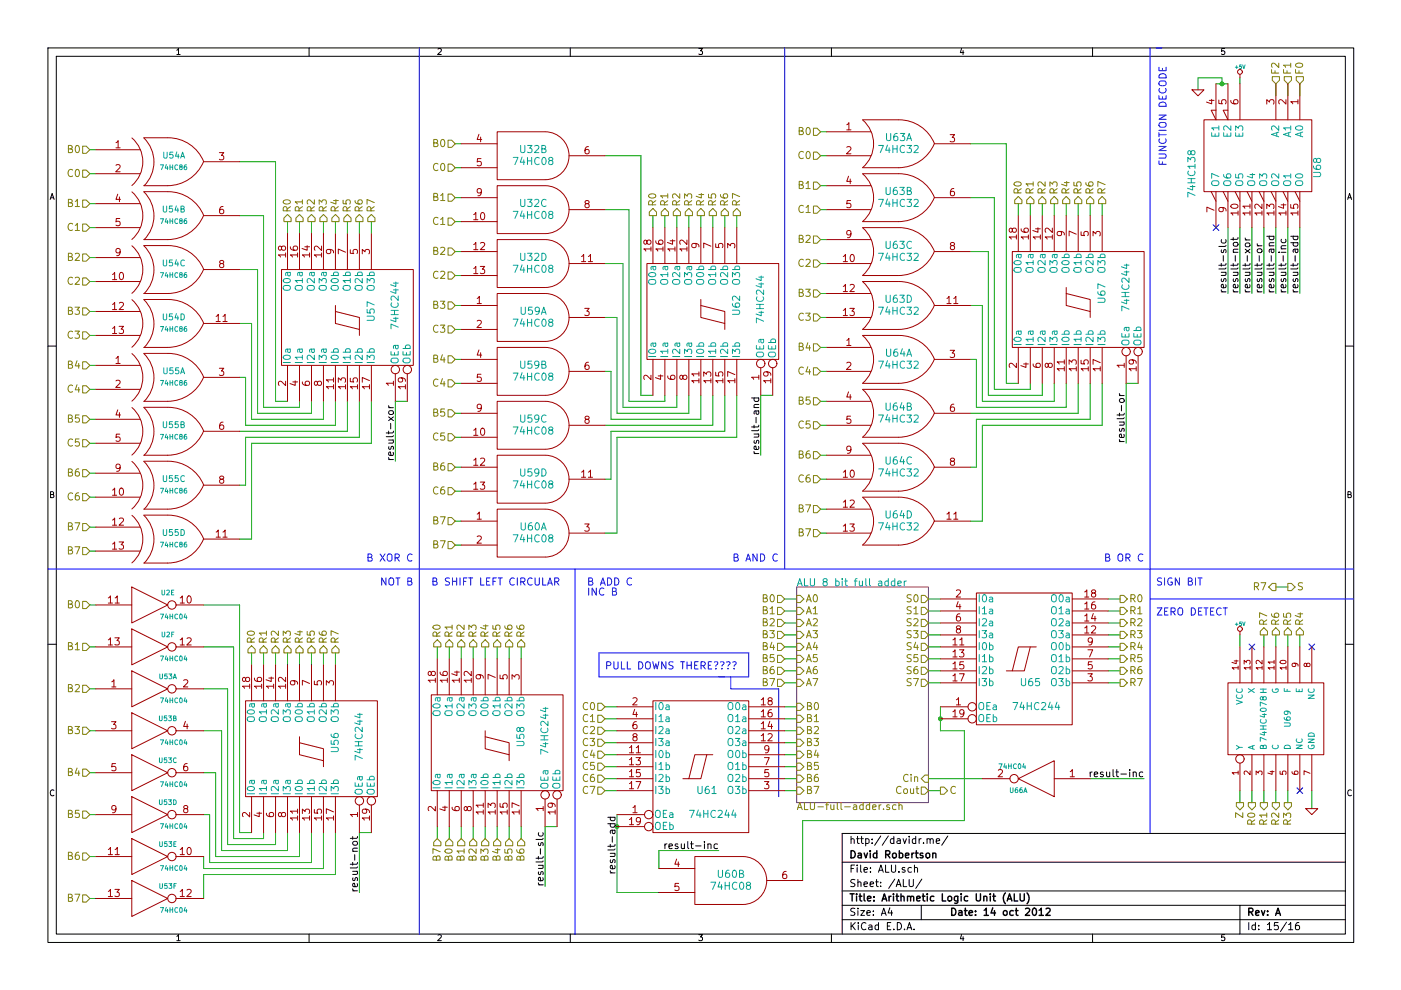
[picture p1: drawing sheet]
<svg xmlns="http://www.w3.org/2000/svg" width="297mm" height="210mm" viewBox="0 0 297 210" stroke-linecap="round" stroke-linejoin="round" font-family="sans-serif">
<g fill="none" stroke="#000" stroke-width=".21">
<path d="M10.2 10.2h276.8v189.6h-276.8zM11.9 11.9h273.3v186.1h-273.3zM37.5 10.7l.3-.4v1.3M37.5 11.6h.7M65.5 10.2v1.7M92.9 10.4l.4-.1 .3 .4-.8 .9h.8M120.9 10.2v1.7M148.2 10.3h.7l-.4 .5 .4 .1v.5l-.2 .2-.5-.2M176.3 10.2v1.7M203.9 10.2l-.3 1h.8M204.2 10.7v.9M231.6 10.2v1.7"/>
<path d="M259.6 10.3h-.6v.6l.2-.1 .4 .1v.5l-.1 .2-.5-.2M10.6 42.3l.4-1.3 .5 1.3M10.8 41.9h.6M285.7 42.3l.4-1.3 .5 1.3M285.9 41.9h.5M10.2 73.4h1.7M285.2 73.4h1.8M10.7 104.9l.6-.1v-.4l-.6-.2v1.3h.5l.2-.4-.2-.2M285.8 104.9l.5-.1 .1-.4-.6-.2v1.3h.5l.2-.4-.3-.2M10.2 136.6h1.7M285.2 136.6h1.8M11.4 167.6a.55 .55 0 0 0-.7 .1 .55 .55 0 0 0 0 .7l.4 .3 .3-.1"/>
<path d="M180.4 178l.1-.1a.36 .36 0 0 1 .6 .2v.7M180.4 177.3v1.5M181.6 177.8h.6M181.8 177.3v1.3l.4 .2M182.5 177.8h.6M182.7 177.3v1.3l.4 .2M183.5 177.9l.5-.1 .3 .3-.1 .6-.2 .1h-.5M183.5 177.8v1.5M184.9 178.7v.1M184.9 177.9v.2M186.7 177.2l-1.3 2M188.3 177.2l-1.3 2"/>
<path d="M189.5 177.9l-.4-.1-.3 .3v.6l.3 .1h.4M189.5 177.3v1.5M190.2 177.9h.6l.1 .9M190.9 178.2l-.7 .1a.3 .3 0 0 0 .2 .5h.5M191.5 177.8l.3 1 .4-1M192.8 177.3v.2M192.8 177.8v1M194.2 177.9l-.5-.1-.3 .3 .1 .6 .2 .1h.5M194.2 177.3v1.5M194.9 177.8v1M195.3 177.8l-.4 .3M195.8 178.7v.1"/>
<path d="M196.5 178l.1-.1a.36 .36 0 0 1 .6 .2v.7M196.5 177.8v1M197.2 178.1a.35 .35 0 0 1 .3-.3 .35 .35 0 0 1 .4 .3v.7M198.5 178.3l.7-.1v-.3l-.5-.1-.2 .3 .1 .7h.6M201 177.2l-1.3 2M285.2 176.7h-106.6v21.3M286.5 167.6a.55 .55 0 0 0-.7 .1 .55 .55 0 0 0 0 .7l.4 .3 .3-.1M37.5 198.6l.3-.4v1.2M37.5 199.4h.7M65.5 198v1.8M92.9 198.3l.4-.1 .3 .4-.8 .8h.8M120.9 198v1.8"/>
<path d="M148.2 198.2h.7l-.4 .5 .4 .1v.5l-.2 .1-.5-.1M176.3 198v1.8M178.6 182.8h106.6M178.6 188.9h106.6M178.6 195h106.6M178.6 191.9h106.6M180.4 195.6v1.5M180.4 184.2h.5M180.7 196.3l.6 .8M181.2 183.4h-.8v1.5M181.3 192.6h-.6l-.3 .3 .1 .3 .7 .3v.5l-.3 .1-.5-.1M181.3 186.5h-.6l-.3 .3 .1 .3 .7 .3v.5l-.3 .1-.5-.1"/>
<path d="M181.3 195.6l-.9 .9M181.7 183.4v.2M181.7 183.9v1M181.9 192.6v.1M181.9 187.1l.1-.1a.36 .36 0 0 1 .5 .2v.8M181.9 186.5v1.5M181.9 193.1v1M182 195.6v.2M182 196.1v1M182.5 183.4v1.3l.2 .2M182.5 193.1h.8l-.8 1h.8M183.2 184.4l.7-.1-.1-.3-.4-.1-.2 .3 .1 .7h.5"/>
<path d="M183.2 187.5l.7-.1-.1-.4h-.4l-.2 .2 .1 .7h.5M183.6 195.8a.72 .72 0 0 0-1 .5 .72 .72 0 0 0 .7 .8l.3-.1M183.8 193.6l.7-.2v-.3h-.5l-.2 .2 .1 .7h.6M184.2 196.2h.6l.1 .9M184.5 187.5l.7-.1-.1-.4h-.4l-.2 .2 .1 .7h.5M184.6 184.8v.1M184.6 184v.2M184.9 196.5l-.7 .1a.3 .3 0 0 0 .2 .5h.5M185.2 194v.1M185.2 193.1v.2M185.6 187h.6M185.9 186.5v1.3l.3 .2"/>
<path d="M186.3 196.2l-.5-.1-.3 .3 .1 .6 .2 .1h.5M186.3 184.9l.5-1.5 .5 1.5M186.3 195.6v1.5M186.4 184.5h.7M186.7 187.9v.1M186.7 187v.2M186.9 194.1l.5-1.5 .5 1.5M187 193.6h.7M187.8 183.4v1.5h.7M188.1 196.3h.5M188.7 192.5l-.4 1.1h1M188.9 195.6h-.8v1.5h.8"/>
<path d="M189 183.4v1.3l.3 .2h.3l.3-.2v-1.3M189 193.1v1M189.5 197v.1M189.7 186.4l-1.3 2M190 188l.5-1.5 .5 1.5M190.1 187.6h.8M190.2 195.6a.77 .77 0 0 1 .9 .8 .77 .77 0 0 1-.9 .7zM190.6 184.8v.1M191.5 186.5v1.5h.8M191.8 197v.1M191.8 184l-.3-.1-.2 .3v.2l.5 .1v.4h-.5M192.3 197.1l.5-1.5 .5 1.5"/>
<path d="M192.4 196.7h.8M192.8 186.5v1.2l.3 .3h.2l.3-.3v-1.2M193.2 184l-.4-.1-.3 .3 .1 .6 .2 .1h.4M193.8 197v.1M193.9 184.1l.1-.1a.36 .36 0 0 1 .5 .2v.7M193.9 183.4v1.5M195.3 191.9v3.1M195.5 186.4l-1.3 2M203.9 198.1l-.3 .9h.8M204.2 198.6v.8M231.6 198v1.8M259.6 198.2h-.6v.6l.2-.1 .4 .1v.5l-.1 .1-.5-.1"/>
<path d="M262.9 191.9v6.1M264.8 195.6v1.5M266.2 196.2l-.5-.1-.3 .3 .1 .6 .2 .1h.5M266.2 195.6v1.5M266.9 197v.1M266.9 196.2v.1M268.7 196l.5-.4v1.5M268.7 197.1h.9M271 195.6h-.8v.7l.2-.1 .5 .1 .1 .2v.5l-.3 .1-.5-.1M272.8 195.5l-1.3 2M273.2 196l.5-.4v1.5M273.2 197.1h.9"/>
<path d="M275.4 195.6l-.4 .1a.99 .99 0 0 0 0 1.4l.5-.1v-.5l-.3-.3-.4 .1-.1 .2"/>
</g>
<g fill="none" stroke="#000" stroke-width=".3">
<path d="M180.2 189.5h.9M180.4 180.4a.77 .77 0 0 1 .9 .7 .77 .77 0 0 1-.9 .8zM180.7 189.5v1.5M181.6 189.5v.2M181.6 190v1M182 180.9h.5l.1 1M182.1 190h.6M182.3 189.5v1.3l.4 .2M182.6 181.3l-.6 .1a.3 .3 0 0 0 .1 .5l.5-.1M183.2 189.5v1.3l.2 .2M183.2 180.9l.4 1 .3-1M183.9 190.5l.8-.1-.1-.3-.4-.1-.3 .2 .1 .8h.6"/>
<path d="M184.5 180.4v.1M184.5 180.9v1M185.3 190.9v.1M185.3 190.1v.1M185.9 180.9h-.4l-.3 .3v.6l.3 .1 .4-.1M185.9 180.4v1.5M187 191l.5-1.5 .5 1.5M187.1 190.6h.8M187.8 181.2l.7-.1 .2-.2-.1-.4-.2-.1h-.6v1.5M188.2 181.2l.5 .7M188.5 190v1M188.9 190l-.4 .3"/>
<path d="M189.4 180.9h.3l.3 .3v.4l-.3 .3-.5-.3zM189.4 189.5v.2M189.4 190v1M190 190h.6M190.2 189.5v1.3l.4 .2M190.7 180.9h.4l.3 .3-.1 .6-.2 .1-.4-.1M190.7 180.4v1.5M191 190.2l.1-.1a.36 .36 0 0 1 .6 .1v.8M191 189.5v1.5M192 181.4l.7-.1-.1-.4h-.4l-.2 .2v.7h.6M192.4 190.2l.1-.1a.36 .36 0 0 1 .6 .1v.8M192.4 190v1"/>
<path d="M193.1 190.2a.35 .35 0 0 1 .3-.2 .35 .35 0 0 1 .3 .2v.8M193.3 180.9v1M193.8 180.9l-.5 .3M194.1 180.9h.6M194.3 180.4v1.3l.4 .2M194.4 190.5l.7-.1-.1-.3-.4-.1-.2 .2v.8h.6M195.5 190h.6M195.7 180.9h-.4l-.2 .2v.2l.6 .2v.3h-.6M195.7 189.5v1.3l.4 .2M196.4 181l.2-.1 .5 .1v.8l-.3 .1-.4-.1zM196.6 189.5v.2M196.6 190v1"/>
<path d="M197.8 181v-.1a.36 .36 0 0 1 .6 .2v.8M197.8 180.9v1M198 190.1l-.4-.1-.3 .3v.6l.3 .1h.4M199.8 189.5v1.5h.7M201 190.2l.3-.2 .4 .2v.7l-.2 .1-.5-.1zM201.8 192.6a.77 .77 0 0 1 .9 .7 .77 .77 0 0 1-.9 .8zM203.1 190v1.3l-.3 .2h-.4M203.1 190.1l-.5-.1-.3 .3 .1 .6 .2 .1h.5M203.3 193.1h.6l.1 1M203.8 189.5v.2M203.8 190v1M204 193.4l-.7 .2a.3 .3 0 0 0 .2 .5l.5-.1"/>
<path d="M204.5 193.1h.6M204.7 192.6v1.3l.4 .2M205.2 190.1l-.5-.1-.3 .3 .1 .6 .2 .1h.5M205.5 193.6l.7-.2-.1-.3h-.4l-.2 .2v.7h.6M206.8 194v.1M206.8 193.1v.2M207 189.5v1.3l.3 .2h.3l.3-.2v-1.3M208.6 190.2l.1-.1a.36 .36 0 0 1 .5 .1v.8M208.6 190v1M208.7 193l.4-.4v1.5M208.7 194.1h.9M210 189.5v.2"/>
<path d="M210 190v1M210.5 192.5l-.4 1.1h1M210.5 190h.6M210.7 189.5v1.3l.4 .2M210.8 193.1v1M212.9 193.1h.3l.3 .3v.4l-.3 .3-.5-.3zM213.2 189.3a1.75 1.75 0 0 0 0 2.3M213.5 191l.5-1.5 .6 1.5M213.7 190.6h.7M214.8 193.1h-.4l-.3 .3 .1 .6 .2 .1 .4-.1M215 189.5v1.5h.8M215.3 193.1h.5"/>
<path d="M215.5 192.6v1.3l.3 .2M216.3 189.5v1.3l.3 .2h.3l.3-.2v-1.3M217.4 192.7l.6-.1 .3 .4-.9 1.1h.9M217.8 189.3a1.75 1.75 0 0 1 0 2.3M219 192.7l.3-.1a.81 .81 0 0 1 .5 .7 .81 .81 0 0 1-.5 .8l-.3-.1-.1-.5zM220.3 193l.5-.4v1.5M220.3 194.1h.9M221.8 192.7l.6-.1 .3 .4-1 1.1h1M264.8 193.4l.7-.1 .2-.2-.1-.4-.2-.1h-.6v1.5M265.2 193.4l.5 .7M266.2 193.6l.8-.2-.1-.3h-.5l-.2 .2 .1 .7h.6M267.5 193.1l.3 1 .4-1"/>
<path d="M268.8 194v.1M268.8 193.1v.2M270.5 194.1l.5-1.5 .5 1.5M270.6 193.6h.7"/>
</g>
<path d="M260.4 48.3v13.9M265.4 48.3v13.9M270.5 48.3v13.9M275.6 48.3v13.9M262.9 134.6v2.6M268 134.6v2.6M273.1 134.6v2.6M196.9 165.1h11.4M231.1 165.1h11.5M265.4 167.6v2.6M270.5 167.6v2.6" fill="none" stroke="#00a000" stroke-width=".21"/>
<path d="M127 138.4h31.8v5.1h-31.8zM243.8 127h43.2" fill="none" stroke="#00f" stroke-width=".21"/>
<circle cx="259.1" cy="17.8" r=".41" fill="#00a000"/>
<g fill="none" stroke="#00a000" stroke-width=".21">
<path d="M259.1 17.8v-1.3h-5.1v2.6M130.8 172.7v16.5h8.9M170.2 174v12.7M139.7 180.3v3.9"/>
<circle cx="259.1" cy="17.8" r=".41"/>
</g>
<path d="M243.8 10.2v166.3" fill="none" stroke="#00f" stroke-width=".21"/>
<circle cx="130.8" cy="175.3" r=".41" fill="#00a000"/>
<g fill="none" stroke="#00a000" stroke-width=".21">
<path d="M270.5 17.8v2.5M273.1 17.8v2.5M275.6 17.8v2.5M19.1 31.8h1.2M19.1 36.8h1.2M50.8 34.3h7.6v50.8h2.6M96.5 35.6h1.3M96.5 30.5h1.3M128.3 33h7.6v50.8h2.5M174 27.9h1.3M174 39.4h1.3M174 33h1.3"/>
<path d="M205.7 30.5h7.7v50.8h2.5M19.1 43.2h1.2M19.1 54.6h1.2M19.1 59.7h1.2M19.1 48.3h1.2M50.8 57.2h3.8v30.4h11.4v-2.5M50.8 45.7h5.1v40.7h7.6v-1.3M61 47v2.5M63.5 47v2.5M66 47v2.5M68.6 47v2.5M71.1 47v2.5"/>
<path d="M73.7 47v2.5M76.2 47v2.5M78.7 47v2.5M96.5 47h1.3M96.5 58.4h1.3M96.5 53.3h1.3M96.5 41.9h1.3M128.3 44.5h5.1v40.6h7.6v-1.3M128.3 55.9h3.8v30.5h11.4v-2.6M138.4 45.7v2.6M141 45.7v2.6M143.5 45.7v2.6"/>
<path d="M146.1 45.7v2.6M148.6 45.7v2.6M151.1 45.7v2.6M153.7 45.7v2.6M156.2 45.7v2.6M174 50.8h1.3M174 55.9h1.3M174 44.5h1.3M205.7 53.3h3.9v30.5h11.4v-2.5M205.7 41.9h5.1v40.7h7.6v-1.3M215.9 43.2v2.5M218.4 43.2v2.5"/>
<path d="M221 43.2v2.5M223.5 43.2v2.5M226.1 43.2v2.5M228.6 43.2v2.5M231.1 43.2v2.5M233.7 43.2v2.5M19.1 66h1.2M19.1 77.5h1.2M19.1 71.1h1.2M50.8 68.6h2.5v20.3h15.3v-3.8M96.5 69.9h1.3M96.5 76.2h1.3"/>
<path d="M96.5 64.8h1.3M128.3 78.7h1.2v10.2h19.1v-5.1M128.3 67.3h2.5v20.3h15.3v-3.8M174 62.2h1.3M174 73.7h1.3M174 78.7h1.3M174 67.3h1.3M205.7 64.8h2.6v20.3h15.2v-3.8M205.7 76.2h1.3v10.2h19.1v-5.1M19.1 88.9h1.2M19.1 94h1.2M19.1 82.6h1.2"/>
<path d="M50.8 80h1.3v10.2h19v-5.1M73.7 85.1v6.3h-22.9M76.2 85.1v7.6h-24.1v10.2h-1.3M78.7 85.1v8.9h-25.4v20.3h-2.5M86.4 85.1h-2.6v12.7M96.5 92.7h1.3M96.5 81.3h1.3M96.5 99.1h1.3M96.5 87.6h1.3M151.1 83.8v6.4h-22.8M153.7 83.8v7.6h-24.2v10.2h-1.2M156.2 83.8v8.9h-25.4v20.3h-2.5"/>
<path d="M163.8 83.8h-2.5v12.7M174 85.1h1.3M174 96.5h1.3M174 90.2h1.3M228.6 81.3v6.3h-22.9M231.1 81.3v7.6h-24.1v10.2h-1.3M233.7 81.3v8.9h-25.4v20.3h-2.6M241.3 81.3h-2.5v12.7M19.1 100.3h1.2M19.1 111.8h1.2M19.1 116.8h1.2M19.1 105.4h1.2"/>
<path d="M96.5 104.1h1.3M96.5 115.6h1.3M96.5 110.5h1.3M174 108h1.3M174 113h1.3M174 101.6h1.3M19.1 137.2h1.2M19.1 128.3h1.2M43.2 137.2h6.3v40.6h6.4v-1.3M43.2 128.3h7.6v48.2h2.5M53.3 138.4v2.6M55.9 138.4v2.6"/>
<path d="M58.4 138.4v2.6M61 138.4v2.6M63.5 138.4v2.6M66 138.4v2.6M68.6 138.4v2.6M71.1 138.4v2.6M92.7 137.2v2.5M95.3 137.2v2.5M97.8 137.2v2.5M100.3 137.2v2.5M102.9 137.2v2.5M105.4 137.2v2.5"/>
<path d="M108 137.2v2.5M110.5 137.2v2.5M166.4 139.7h2.5M166.4 137.2h2.5M166.4 134.6h2.5M166.4 132.1h2.5M166.4 129.5h2.5M166.4 127h2.5M196.9 139.7h2.5M196.9 137.2h2.5M196.9 134.6h2.5M196.9 132.1h2.5"/>
<path d="M196.9 129.5h2.5M196.9 127h2.5M235 139.7h2.5M235 137.2h2.5M235 134.6h2.5M235 132.1h2.5M235 129.5h2.5M235 127h2.5M19.1 154.9h1.2M19.1 146.1h1.2M43.2 154.9h3.8v25.4h14v-3.8M43.2 146.1h5.1v33h10.1v-2.6"/>
<path d="M128.3 157.5h2.5M128.3 154.9h2.5M128.3 152.4h2.5M128.3 149.9h2.5M166.4 157.5h2.5M166.4 154.9h2.5M166.4 152.4h2.5M166.4 149.9h2.5M166.4 144.8h2.5M166.4 142.2h2.5M196.9 144.8h2.5M196.9 142.2h2.5"/>
<path d="M199.4 149.9v5M235 144.8h2.5M235 142.2h2.5M19.1 172.7h1.2M19.1 163.8h1.2M43.2 172.7h1.3v10.2h21.5v-6.4M43.2 163.8h2.5v17.8h17.8v-5.1M68.6 176.5v7.7h-25.4v-2.6M71.1 176.5v8.9h-27.9v5.1M78.7 176.5h-2.5v12.7M92.7 175.3v2.5M95.3 175.3v2.5"/>
<path d="M97.8 175.3v2.5M100.3 175.3v2.5M102.9 175.3v2.5M105.4 175.3v2.5M108 175.3v2.5M110.5 175.3v2.5M118.1 175.3h-2.5v12.7M128.3 167.6h2.5M128.3 165.1h2.5M128.3 162.6h2.5M128.3 160h2.5M166.4 167.6h2.5"/>
<path d="M166.4 165.1h2.5M166.4 162.6h2.5M166.4 160h2.5M196.9 167.6h2.5M19.1 190.5h1.2M19.1 181.6h1.2"/>
<circle cx="130.8" cy="175.3" r=".41"/>
</g>
<path d="M88.9 10.2v187.9M166.4 10.2v110.5M245.1 10.2h1.3M121.9 120.7v77.4" fill="none" stroke="#00f" stroke-width=".21"/>
<circle cx="199.4" cy="152.4" r=".41" fill="#00a000"/>
<g fill="none" stroke="#00a000" stroke-width=".21">
<path d="M257.8 17.8h2.6M262.9 16.5v1.3M262.9 48.3v13.9M268 48.3v13.9M273.1 48.3v13.9M270.5 124.5h2.6M270.5 134.6v2.6M275.6 134.6v2.6M199.4 154.9h5.1v19.1h-34.3M262.9 167.6v2.6M268 167.6v2.6M273.1 167.6v2.6"/>
<path d="M278.1 167.6v3.9M139.7 180.3h12.7"/>
<circle cx="199.4" cy="152.4" r=".41"/>
</g>
<g fill="none" stroke="#00f" stroke-width=".21">
<path d="M245.7 14.2v.8h1.5v-.8M245.9 18.7a.72 .72 0 0 0 .5 1.1 .72 .72 0 0 0 .8-.7l-.1-.4M245.9 17.2h1.1l.2 .3a.53 .53 0 0 1-.5 .7h-.5a.52 .52 0 0 1-.5-.4 .52 .52 0 0 1 .2-.6zM245.9 15.8a.79 .79 0 0 1 1-.1 .79 .79 0 0 1 .3 .8h-1.5v-.4zM246.5 14.5v.5M245.7 34.1v.7h1.5M245.7 32.6h1.3l.2 .3v.3l-.2 .3h-1.3M245.7 31h1.5l-1.5 .9h1.5M245.7 24.4h1.5l-1.5 .9h1.5M245.7 20.3v.7h1.5v-.7M245.7 28.1v.9M245.7 28.6h1.5"/>
<path d="M245.7 27.6h1.5M245.9 29.4a.72 .72 0 0 0 .5 1 .72 .72 0 0 0 .8-.7l-.1-.3M245.9 26h1.1l.2 .3a.53 .53 0 0 1-.5 .7h-.5a.52 .52 0 0 1-.5-.4 .52 .52 0 0 1 .2-.6zM245.9 21.8a.79 .79 0 0 1 1-.1 .79 .79 0 0 1 .3 .8h-1.5v-.4zM246.5 20.5v.5M246.5 34.3v.5M78 118.2l.7-.1 .1-.2v-.3l-.8-.2v1.6h.6l.2-.2 .1-.3-.4-.3M80.6 117.4l1 1.6M81.6 117.4l-1 1.6M82.2 117.7a.5 .5 0 0 1 .5-.3 .5 .5 0 0 1 .4 .6v.8l-.3 .2a.53 .53 0 0 1-.7-.5zM83.8 118.3l.7-.1 .2-.2-.1-.4-.2-.2h-.6v1.6M84.2 118.3l.5 .7"/>
<path d="M87.4 117.6a.72 .72 0 0 0-1.1 .5 .72 .72 0 0 0 .7 .9l.4-.2M155.7 118.2l.6-.1 .2-.2-.1-.3-.7-.2v1.6h.5l.3-.2v-.3l-.3-.3M158.1 119l.5-1.6 .6 1.6M158.3 118.5h.7M160.5 117.4v1.6l-.9-1.6v1.6M161.2 117.4a.77 .77 0 0 1 .9 .8 .77 .77 0 0 1-.9 .8zM164.8 117.6a.72 .72 0 0 0-1 .5 .72 .72 0 0 0 .7 .9l.3-.2M234.4 118.2l.7-.1 .1-.2v-.3l-.8-.2v1.6h.6l.2-.2 .1-.3-.4-.3M237.3 117.5a.5 .5 0 0 1 .5 0 .5 .5 0 0 1 .2 .5v.8l-.3 .2a.53 .53 0 0 1-.7-.5v-.5zM238.7 118.3l.7-.1 .2-.2-.1-.4-.2-.2h-.6v1.6M239.1 118.3l.5 .7M242.3 117.6a.72 .72 0 0 0-1 .5 .72 .72 0 0 0 .7 .9l.3-.2"/>
<path d="M10.2 120.7h276.8M81.8 122.5v1.6l-.9-1.6v1.6M82.5 122.8a.5 .5 0 0 1 .6-.3 .5 .5 0 0 1 .4 .5l-.1 .9-.3 .2a.53 .53 0 0 1-.7-.6zM83.9 122.5h.9M84.4 122.5v1.6M86.5 123.3l.6-.1 .2-.2-.1-.3-.7-.2v1.6h.5l.3-.2 .1-.4-.4-.2M91.8 123.3l.7-.1 .1-.2-.1-.3-.7-.2v1.6h.6l.2-.2 .1-.4-.4-.2M95.3 122.6l-.6-.1-.3 .3 .2 .4 .6 .3v.4l-.2 .2-.6-.1M95.9 122.5v1.6M95.9 123.3h.9M96.8 122.5v1.6M97.5 122.5v1.6"/>
<path d="M98.3 123.3h.5M99 122.5h-.7v1.6M99.4 122.5h.8M99.8 122.5v1.6M101.9 122.5v1.6h.7M103.1 123.3h.6M103.9 122.5h-.8v1.6h.8M104.5 123.3h.5M105.3 122.5h-.8v1.6M105.6 122.5h.9M106 122.5v1.6M109 122.7a.72 .72 0 0 0-1 .5 .72 .72 0 0 0 .7 .9l.3-.2"/>
<path d="M109.7 122.5v1.6M110.4 123.3h.8l.1-.3-.1-.3-.2-.2h-.6v1.6M110.8 123.3l.5 .8M112.8 122.7a.72 .72 0 0 0-1 .5 .72 .72 0 0 0 .7 .9l.3-.2M113.5 122.5v1.3l.3 .3h.2l.4-.3v-1.3M115.1 122.5v1.6h.7M116.1 124.1l.5-1.6 .5 1.6M116.2 123.6h.8M117.6 123.3h.7l.2-.3-.1-.3-.2-.2h-.6v1.6M118 123.3l.5 .8M124.8 123.3l.7-.1 .1-.2v-.3l-.8-.2v1.6h.6l.2-.2 .1-.4-.4-.2M124.8 124.7v1.5"/>
<path d="M126.4 124.7v1.5l-.8-1.5v1.5M127.3 124.1l.5-1.6 .5 1.6M127.4 123.6h.8M128 124.8a.72 .72 0 0 0-1 .5 .72 .72 0 0 0 .7 .9l.3-.1M128.8 122.5a.77 .77 0 0 1 .9 .8 .77 .77 0 0 1-.9 .8zM129.8 125.4l.7-.1 .2-.2-.1-.3-.8-.1v1.5h.6l.3-.1v-.4l-.3-.3M130.3 122.5a.77 .77 0 0 1 .9 .8 .77 .77 0 0 1-.9 .8zM133.9 122.7a.72 .72 0 0 0-1 .5 .72 .72 0 0 0 .7 .9l.3-.2M245.3 128.9h1.1l-1.1 1.5h1.1M246.3 122.6l-.6-.1-.3 .3 .1 .4 .7 .3v.4l-.2 .2-.6-.1M246.9 129.6h.5M246.9 122.5v1.6"/>
<path d="M247.7 128.9h-.8v1.5h.8M248.3 129.7l.7-.1 .2-.2-.1-.4-.2-.1h-.6v1.5M248.5 122.6a.7 .7 0 0 0-.9 .7 .7 .7 0 0 0 .9 .6v-.5h-.3M248.7 129.7l.5 .7M250 129a.5 .5 0 0 1 .5-.1 .5 .5 0 0 1 .2 .5v.8l-.3 .2a.53 .53 0 0 1-.7-.5v-.5zM250.1 122.5v1.6l-.9-1.6v1.6M251.9 123.3l.7-.1 .2-.2-.1-.3-.8-.2v1.6h.6l.3-.2v-.4l-.3-.2M252.6 128.9a.77 .77 0 0 1 .9 .7 .77 .77 0 0 1-.9 .8zM253.5 122.5v1.6M254 122.5h.9M254.1 129.6h.5M254.4 122.5v1.6"/>
<path d="M254.8 128.9h-.7v1.5h.7M255.3 128.9h.8M255.7 128.9v1.5M256.6 129.6h.5M257.4 128.9h-.8v1.5h.8M258.9 129a.72 .72 0 0 0-1 .5 .72 .72 0 0 0 .7 .9l.3-.1M259.3 128.9h.9M259.8 128.9v1.5M128.6 141.1l.8-.1 .1-.2-.1-.3-.2-.2h-.6v1.5M130.1 140.3v1.3l.4 .2h.2l.3-.2v-1.3M131.7 140.3v1.5h.8M133 140.3v1.5h.7"/>
<path d="M135.4 140.3a.77 .77 0 0 1 .9 .8 .77 .77 0 0 1-.9 .7zM136.9 140.5a.5 .5 0 0 1 .6-.2 .5 .5 0 0 1 .4 .5l-.1 .8-.3 .2a.53 .53 0 0 1-.6-.5zM138.4 140.3l.4 1.5 .2-1.1 .3 1.1 .4-1.5M141.2 140.3v1.5l-.9-1.5v1.5M142.7 140.4l-.6-.1-.3 .3 .2 .4 .6 .2v.5l-.2 .1h-.6M144.3 140.3h.9M144.7 140.3v1.5M145.7 140.3v1.5M145.7 141h.9M146.6 140.3v1.5M147.3 141h.5M148 140.3h-.7v1.5h.7"/>
<path d="M148.6 141.1l.8-.1 .1-.2v-.3l-.3-.2h-.6v1.5M149 141.1l.5 .7M150.2 141h.5M150.9 140.3h-.7v1.5h.7M151.5 140.4l.5-.1 .2 .2-.4 .7M151.8 141.7v.1M152.8 140.4l.5-.1 .2 .2-.4 .7M153.1 141.7v.1M154.1 140.4l.5-.1 .2 .2-.4 .7M154.4 141.7v.1M154.9 143.5v2.6h10.2v22.8M155.3 140.4l.6-.1 .2 .2-.4 .7"/>
<path d="M155.7 141.7v.1"/>
</g>
<g fill="none" stroke="#000" stroke-width=".21">
<path d="M258.9 57.7h1M258.9 55.9v.5M259 59.1l-.1 .4 .3 .2 .2-.1 .1-.5h.4v.6M259 53l-.1 .3 .3 .3 .2-.1 .1-.5h.4v.6M259 50.8l-.1 .4 .3 .3h.6l.1-.3v-.4M259.4 54.2v1.2M259.8 57.7l.1 .3v.3l-1 .1M259.9 56.8l-.2 .2h-1.3M259.9 55.9l-.2 .3h-1.3M259.9 52l-.2 .2h-1.3M261.5 57.7h1M261.5 50.4v.6"/>
<path d="M261.5 55.9v.5M261.5 53.5h1M261.5 59.1v.4l.2 .2 .2-.1 .2-.5h.3v.6M261.5 51.5l.7-.1 .3 .5-.3 .3h-.4l-.3-.3zM261.9 54.2v1.2M262.4 57.7l.1 .3-.1 .3-.9 .1M262.5 56.8l-.2 .2h-1.3M262.5 55.9l-.2 .3h-1.3M262.5 52.8h-.8a.37 .37 0 0 0-.2 .3 .37 .37 0 0 0 .1 .4M262.5 50.4l-.2 .3h-1.3M264 50.4l.3 .5M264 57.7h1"/>
<path d="M264 55.9v.5M264 52.8l1 .8M264 50.9h1M264.1 59.1l-.1 .4 .2 .2 .2-.1 .2-.5h.3v.6M264.1 51.7l.6-.2 .3 .5-.3 .3h-.4l-.3-.3zM264.4 54.2v1.2M264.9 57.7l.1 .3-.1 .3-.9 .1M265 56.8l-.2 .2h-1.3M265 55.9l-.2 .3h-1.3M265 52.8l-1 .8M266.5 51.7l.4 .4M266.5 57.7h1.1"/>
<path d="M266.5 55.9v.5M266.5 52.1h1.1M266.6 59.1l-.1 .4 .3 .2 .2-.1 .1-.5h.4v.6M266.6 52.9l.7-.1 .3 .5-.3 .3h-.4l-.4-.3zM267 54.2v1.2M267.4 57.7l.2 .3-.1 .3-1 .1M267.6 56.8l-.2 .2h-1.4M267.6 55.9l-.2 .3h-1.4M268.6 50.1h1.5M269.1 57.7h1M269.1 52.1h1M269.1 55.9v.5"/>
<path d="M269.2 59.1l-.1 .4 .2 .2 .2-.1 .2-.5h.3v.6M269.2 50.1l-.1 .4 .3 .3 .6-.1 .1-.2-.1-.4M269.5 52.8l.1 .7a.3 .3 0 0 0 .5-.2l-.1-.5M269.5 54.2v1.2M270 57.7l.1 .3-.1 .3-.9 .1M270.1 56.8l-.2 .2h-1.3M270.1 55.9l-.2 .3h-1.3M270.1 52.8l-.9 .1v.6M270.1 51.5h-.8a.37 .37 0 0 0-.2 .3 .37 .37 0 0 0 .1 .3M271.1 53.5h.2M271.6 57.7h1M271.6 53.5h1"/>
<path d="M271.6 55.9v.5M271.6 52.8h1M271.7 59.1l-.1 .4 .3 .2 .2-.1 .1-.5h.4v.6M271.7 50.7l-.1 .5 .3 .3 .6-.1 .1-.2v-.5M272.1 54.2v1.2M272.5 57.7l.1 .3v.3l-1 .1M272.6 56.8l-.2 .2h-1.3M272.6 55.9l-.2 .3h-1.3M272.6 52.1h-.7a.37 .37 0 0 0-.3 .3 .37 .37 0 0 0 .2 .4M273.7 50.1h1.5M273.7 51.5h1.5M274.2 57.7h1"/>
<path d="M274.2 55.9v.5M274.2 59.1v.4l.2 .2 .2-.1 .2-.5h.3v.6M274.2 51.5v.4l.3 .3 .6-.1 .1-.2-.1-.4M274.2 50.1v.4l.3 .3 .6-.1 .1-.2-.1-.4M274.5 52.8l.2 .7a.3 .3 0 0 0 .5-.2l-.1-.5M274.6 54.2v1.2M275.1 57.7l.1 .3-.1 .3-.9 .1M275.2 56.8l-.2 .2h-1.3M275.2 55.9l-.2 .3h-1.3M275.2 52.8l-1 .1v.6M258.9 61.4l.3 .5M258.9 61.9h1"/>
<path d="M259.9 60.4v.4l-.2 .2-.7-.1v-.5l.3-.1 .1 .7M261.5 61.4l.3 .5M261.5 61.9h1M262.4 60.4l.1 .4-.2 .2-.8-.1v-.5l.3-.1 .2 .7M264 61.4l.3 .5M264 61.9h1M264.9 60.4l.1 .4-.2 .2-.7-.1v-.5l.3-.1 .1 .7M266.5 61.4l.4 .5M266.5 61.9h1.1M267.5 60.4l.1 .4-.2 .2-.8-.1v-.5l.3-.1 .2 .7M269.1 61.4l.3 .5M269.1 61.9h1"/>
<path d="M270 60.4l.1 .4-.2 .2-.7-.1v-.5l.3-.1 .1 .7M271.6 61.4l.3 .5M271.6 61.9h1M272.6 60.4v.4l-.2 .2-.7-.1v-.5l.3-.1 .1 .7M274.2 61.4l.3 .5M274.2 61.9h1M275.1 60.4l.1 .4-.2 .2-.8-.1v-.5l.3-.1 .2 .7M82.4 97l.3 .4M82.4 86l.3 .4M82.4 97.4h1M82.4 93.3h1M82.4 91.4v.6"/>
<path d="M82.4 88.4l1 .8M82.4 86.4h1M82.5 94.7l-.1 .3 .2 .3 .2-.1 .2-.5h.3v.6M82.5 87.2l.6-.1 .3 .5-.3 .3h-.4l-.3-.3zM82.8 89.8v1.1M83.3 93.3l.1 .2-.1 .4-.9 .1M83.3 95.9l.1 .4-.2 .3-.7-.1v-.6l.3-.1 .1 .8M83.4 92.4l-.2 .2h-1.3M83.4 91.4l-.2 .4h-1.3M83.4 88.4l-1 .8M159.4 84.4h1.5M159.9 95.7l.3 .5"/>
<path d="M159.9 96.2h1M159.9 92h1M159.9 90.1v.6M159.9 86.4h1M159.9 93.4v.4l.2 .2 .2-.1 .2-.5h.3v.6M159.9 84.4v.4l.3 .3 .6-.1 .1-.2-.1-.4M160.2 87.1l.2 .7a.3 .3 0 0 0 .5-.2l-.1-.5M160.3 88.5v1.2M160.8 92l.1 .3-.1 .3-.9 .1M160.8 94.6l.1 .5-.2 .2-.8-.1v-.6h.3l.2 .7M160.9 91.1l-.2 .2h-1.3M160.9 90.1l-.2 .4h-1.3"/>
<path d="M160.9 87.1l-1 .1v.6M160.9 85.8h-.8a.37 .37 0 0 0-.2 .3 .37 .37 0 0 0 .1 .3M237.3 93.2l.3 .4M237.3 83.4l.3 .5M237.3 93.6h1.1M237.3 89.5h1.1M237.3 87.6v.6M237.3 83.9h1.1M237.4 90.9l-.1 .3 .3 .3 .2-.1 .1-.5h.4v.6M237.4 84.7l.7-.2 .3 .5-.3 .3h-.5l-.3-.3zM237.8 86v1.1M238.2 89.5l.2 .2-.1 .4h-1"/>
<path d="M238.3 92.1l.1 .4-.2 .3-.8-.1v-.6l.3-.1 .1 .8M238.4 88.5l-.2 .3h-1.4M238.4 87.6l-.2 .4h-1.4M74.8 177.4v.6M74.9 178.5l.6-.1 .3 .5-.3 .3h-.4l-.3-.3zM75.8 179.8h-.8a.37 .37 0 0 0-.2 .3 .37 .37 0 0 0 .1 .4M75.8 177.4l-.2 .3h-1.3M114.2 178.7l-.1 .4 .3 .2 .2-.1 .1-.5h.4v.6M114.2 176.5l-.1 .5 .4 .3 .5-.1 .2-.2-.1-.5M114.6 179.9v1.2M115.2 177.7l-.2 .3h-1.4M128.9 174.7h1.5"/>
<path d="M128.9 173.3h1.5M129.4 179v.6M129.5 174.7l-.1 .4 .3 .3 .6-.1 .1-.2-.1-.4M129.5 173.3l-.1 .4 .3 .3 .6-.1 .1-.2-.1-.4M129.8 176l.1 .7a.3 .3 0 0 0 .5-.2l-.1-.5M129.8 177.4v1.2M130.4 180l-.2 .2h-1.3M130.4 179l-.2 .4h-1.3M130.4 176l-.9 .1v.6M141 178.9v1M141.4 178.9l-.4 .3M141.8 179.4l.8-.1-.1-.3-.4-.1-.3 .2 .1 .8h.6"/>
<path d="M143.7 179l-.3-.1-.3 .2 .1 .2 .5 .2v.4h-.6M144.4 178.9l.1 1h.4l.2-.1M145.1 178.9v1M145.8 178.4v1.3l.3 .2M146.4 178.9h.6M146.6 178.4v1.3l.4 .2M147.5 179.3h1.1M149.4 178.4v.2M149.4 178.9v1M150.1 179.1l.1-.1a.36 .36 0 0 1 .5 .1v.8M150.1 178.9v1M152.1 179l-.4-.1-.3 .3 .1 .6 .2 .1h.4"/>
<path d="M231.1 163.7v1M231.6 163.7l-.5 .3M232 164.2l.7-.1v-.3l-.5-.1-.2 .2 .1 .7h.6M233.9 163.8l-.4-.1-.2 .2 .1 .2 .5 .2v.3h-.6M234.6 163.7l.1 .9 .4 .1 .2-.1M235.3 163.7v1M236 163.2v1.3l.2 .2M236.6 163.7h.6M236.8 163.2v1.3l.4 .2M237.6 164.1h1.2M239.5 163.2v.1M239.5 163.7v1"/>
<path d="M240.3 163.8a.36 .36 0 0 1 .6 .1v.8M240.3 163.7v1M242.3 163.8l-.4-.1-.3 .3v.6l.3 .1 .4-.1M74.8 188.4l.3 .5M74.8 188.9h1M74.8 184.7h1M74.8 182.9v.5M74.8 180.5h1M74.9 186.1l-.1 .4 .2 .2 .2-.1 .2-.5h.3v.6M75.2 181.2v1.2M75.7 184.7l.1 .3-.1 .3-.9 .1M75.7 187.4l.1 .4-.2 .2-.7-.1v-.5l.3-.1 .1 .7"/>
<path d="M75.8 183.8l-.2 .2h-1.3M75.8 182.9l-.2 .3h-1.3M114.1 187.2l.4 .4M114.1 187.6h1.1M114.1 183.5h1.1M114.1 181.6v.6M114.2 184.9l-.1 .3 .3 .2h.2l.1-.5h.4v.5M115 183.5l.2 .2-.1 .3-1 .1M115.1 186.1l.1 .4-.2 .2h-.8v-.6l.3-.1 .2 .7M115.2 182.5l-.2 .3h-1.4M115.2 181.6l-.2 .4h-1.4M129.4 184.6l.3 .5"/>
<path d="M129.4 185.1h1M129.4 180.9h1M129.5 182.3l-.1 .4 .2 .2 .2-.1 .2-.5h.3v.6M130.3 180.9l.1 .3-.1 .3-.9 .1M130.3 183.5l.1 .5-.2 .2-.7-.1v-.6h.3l.1 .7"/>
</g>
<g fill="none" stroke="#a00000" stroke-width=".21">
<path d="M252.7 19.1h2.6l-1.3 1.2zM257.8 17.8v7.6l-1-2h1M260.4 17.8v7.6l-1.1-2h1.1M262.9 15.7v.8M262.9 17.8v7.6M270.5 17.8v7.6M273.1 17.8v7.6M275.6 17.8v7.6M20.3 36.8h9.4M20.3 31.8h9.4M24.6 30.3l.4-.5v1.5M24.6 35.1l.6-.2 .3 .4-1 1.1h1"/>
<path d="M24.6 31.3h.9M28 29.3a6.7 6.7 0 0 1 0 10M30.5 29.2h5.1a8.1 8.1 0 0 1 7.6 5.1h7.6M30.5 29.3a7.1 7.1 0 0 1 .1 10.1M43.2 34.3a8.3 8.3 0 0 1-7.6 5.1h-5.1M46.5 32.4h.9l-.5 .5 .5 .2v.7l-.3 .1-.6-.1M97.8 35.6h7.6M97.8 30.5h7.6M101.5 28.5l-.3 1.1h.9M101.9 29.1v1M102 33.6h-.8v.8l.2-.2 .5 .1 .2 .2-.1 .5-.2 .2-.6-.2M115.6 39.4h-10.2v10.1h10.2"/>
<path d="M115.6 27.9h-10.2v10.2h10.2M115.6 39.4a5.1 5.1 0 0 1 5 5.1 5.1 5.1 0 0 1-5 5M115.6 27.9a5.1 5.1 0 0 1 5 5.1 5.1 5.1 0 0 1-5 5.1M120.7 33h7.6M124.8 31.1l-.5 .1a.99 .99 0 0 0 0 1.4l.5-.1 .1-.5-.3-.3-.4 .1-.2 .2M175.3 39.4h9.4M175.3 27.9h9.4M175.3 33h9.4M179.5 26.4l.5-.4v1.5M179.5 31.2l.6-.1 .3 .4-.9 1.1h.9M179.5 27.5h.9M179.9 37.4l-.4 1.1h1"/>
<path d="M180.3 37.9v1.1M182.9 36.8h7.6M182.9 25.4h7.6M182.9 36.9a6.7 6.7 0 0 1 0 10.1M182.9 25.4a6.7 6.7 0 0 1 0 10.1M190.5 36.8a8.1 8.1 0 0 1 7.6 5.1h7.6M190.5 25.4a8.1 8.1 0 0 1 7.6 5.1h7.6M198.1 30.4a8.3 8.3 0 0 1-7.6 5.2h-7.6M201.4 28.5h1l-.5 .6 .4 .2v.6l-.2 .2-.7-.2M202.2 40l-.4 .1a.99 .99 0 0 0 0 1.4l.5-.1 .1-.5-.3-.3h-.4l-.2 .3M255.3 25.4h22.8v15.2h-22.8zM256.4 21.3h1"/>
<path d="M256.9 21.1v.9l-1.1-.4M258.4 21.2v.7l.8 .1-.2-.2 .1-.5 .2-.2 .5 .1 .1 .2-.1 .6M261 21.3v.4a.99 .99 0 0 0 1.5 0l-.1-.5-.6-.1-.3 .3 .1 .5 .2 .1M268.6 22.1v-1l.6 .5 .1-.4h.7l.1 .2-.1 .7M272.6 21.1v1l-1-1-.5 .3 .2 .6M275.2 21.6h-1.5l.4 .4M275.2 21.1v.9M20.3 59.7h9.4M20.3 48.3h9.4M20.3 54.6h9.4M20.3 43.2h9.4M23.9 58.2l.4-.4v1.5"/>
<path d="M23.9 59.3h.8M25 41.2l-.4 1.1h1M25.3 41.8v1M25.4 46.3h-.7l-.1 .8 .2-.2 .5 .1 .2 .2-.1 .5-.2 .2-.6-.2M25.5 57.9l.2-.1a.81 .81 0 0 1 .5 .7 .81 .81 0 0 1-.5 .8l-.2-.1-.2-.5zM25.5 53.3l-.3 .3h-.5l-.1-.3 .1-.5 .5-.1 .2 .1a1.16 1.16 0 0 1-.2 1.3l-.5 .1M28 52.1a6.7 6.7 0 0 1 0 10.1M28 40.7a6.7 6.7 0 0 1 0 10.1M30.5 52.1h5.1a8.1 8.1 0 0 1 7.6 5.1h7.6M30.5 40.6h5.1a8.1 8.1 0 0 1 7.6 5.1h7.6M30.5 52.1a7.1 7.1 0 0 1 .1 10.1M30.5 40.7a7.1 7.1 0 0 1 .1 10.1"/>
<path d="M43.2 57.1a8.3 8.3 0 0 1-7.6 5.1h-5.1M43.2 45.7a8.3 8.3 0 0 1-7.6 5.1h-5.1M46.9 55.9l-.3-.3v-.2l.3-.2 .4 .1 .1 .2v.2l-.7 .3-.1 .2v.4l.3 .1h.2l.3-.2v-.3l-.3-.3M47.3 43.8l-.4 .1a.99 .99 0 0 0 0 1.4l.5-.1v-.5l-.3-.3-.4 .1-.1 .2M59.7 57.2h27.9v20.3h-27.9zM59.7 52.5l.3-.3h.4l.2 .3-.2 .5-.4 .1-.2-.2-.3-.7h-.2l-.2 .1-.1 .5 .2 .2 .2 .1 .3-.3M60.6 54.1h-1.6l.5 .4M60.6 53.6v.9M61 49.5v7.7M61.6 52.3v.5a.99 .99 0 0 0 1.5 0l-.1-.6h-.5l-.3 .3v.4l.3 .2M63.1 54.1h-1.5l.4 .4M63.1 53.6v.9"/>
<path d="M63.5 49.5v7.7M64.6 52.3h1M65.1 52.1v1l-1.1-.4M65.6 54.1h-1.5l.4 .4M65.6 53.6v.9M66 49.5v7.7M68.2 54.1h-1.6l.5 .4M68.2 52.2v.9l-1.1-.9-.5 .3 .2 .6M68.2 53.6v.9M68.6 49.5v7.7M69.9 52.9l.2 .3v.4l-.2 .2-.6-.2-.1-.4 .1-.2a1.16 1.16 0 0 1 1.3 .2l.1 .4M71.1 49.5v7.7"/>
<path d="M73.3 53.5l-1.6-.7v1M73.7 49.5v7.7M74.3 53v.7l.7 .1-.1-.3v-.5l.3-.1 .5 .1 .1 .2-.1 .6M76.2 49.5v7.7M76.8 53.8v-.9l.6 .5 .1-.4h.7l.1 .2-.1 .6M78.7 49.5v7.7M97.8 58.4h7.6M97.8 53.3h7.6M97.8 47h7.6M97.8 41.9h7.6M100.4 51.8l.5-.4v1.5M100.4 56.9l.5-.4v1.5"/>
<path d="M100.4 45.5l.5-.4v1.5M100.4 52.9h.9M100.4 58h.9M100.4 46.6h.9M101.8 56.5h1l-.5 .6 .4 .1v.7l-.2 .1-.7-.1M101.9 51.6l.6-.2 .3 .4-1 1.1h1M102.1 40.6l-.3 .3h-.5l-.1-.3 .1-.5 .5-.1 .2 .1a1.16 1.16 0 0 1-.2 1.3l-.5 .1M102.1 45.1h.2a.81 .81 0 0 1 .5 .7 .81 .81 0 0 1-.5 .8 .98 .98 0 0 1-.2-1.5zM115.6 50.8h-10.2v10.2h10.2M115.6 50.8a5.1 5.1 0 0 1 5 5.1 5.1 5.1 0 0 1-5 5.1M120.7 55.9h7.6M120.7 44.5h7.6"/>
<path d="M123.3 54.4l.4-.5v1.6M123.3 55.5h.9M124.3 43.2l-.3-.3 .1-.2 .2-.2 .5 .1 .1 .2-.1 .2-.6 .3-.2 .2 .1 .4 .2 .1h.3l.3-.2v-.3l-.3-.3M124.7 54.4l.5-.5v1.6M124.7 55.5h.9M137.2 55.9h27.9v20.3h-27.9zM137.2 51.2l.2-.3 .5 .1 .1 .2-.1 .5-.5 .1-.2-.2-.2-.6-.2-.1-.2 .2-.1 .4 .2 .2 .2 .1 .3-.3M138 52.8h-1.5l.4 .4M138 52.3v.9M138.4 48.3v7.6M139 51.1l.1 .4a.99 .99 0 0 0 1.5 0l-.2-.5-.5-.1-.3 .3 .1 .4 .2 .2M140.6 52.8h-1.6l.5 .4"/>
<path d="M140.6 52.3v.9M141 48.3v7.6M142.1 51.1h1M142.6 50.8v1l-1.1-.4M143.1 52.8h-1.5l.4 .4M143.1 52.3v.9M143.5 48.3v7.6M145.6 52.8h-1.5l.5 .4M145.6 50.9v.9l-1-.9-.5 .3 .2 .6M145.6 52.3v.9M146.1 48.3v7.6M147.3 51.6l.3 .3-.1 .4-.2 .2-.6-.2v-.4l.1-.2a1.16 1.16 0 0 1 1.3 .2l.1 .4"/>
<path d="M148.6 48.3v7.6M150.7 52.2l-1.5-.7v1.1M151.1 48.3v7.6M151.7 51.7v.7l.8 .1-.2-.2 .1-.5 .2-.2 .5 .1 .2 .2-.2 .6M153.7 48.3v7.6M154.3 52.6v-1l.6 .5 .1-.4h.7l.1 .2-.1 .7M156.2 48.3v7.6M175.3 50.8h9.4M175.3 55.9h9.4M175.3 44.5h9.4M178.8 54.4l.4-.5v1.6M178.8 55.5h.9"/>
<path d="M180.3 42.5h-.7l-.1 .8 .3-.2 .5 .1 .1 .2-.1 .5-.2 .1-.6-.1M180.4 54.1l.2-.2a.81 .81 0 0 1 .5 .8 .81 .81 0 0 1-.5 .8l-.2-.2-.2-.4zM180.4 49.5l-.3 .3h-.4l-.2-.3 .2-.6h.4l.2 .1a1.16 1.16 0 0 1-.2 1.3l-.4 .1M182.9 59.7h7.6M182.9 48.3h7.6M182.9 59.7a6.7 6.7 0 0 1 0 10.1M182.9 48.3a6.7 6.7 0 0 1 0 10.1M190.5 59.7a8.1 8.1 0 0 1 7.6 5.1h7.6M190.5 48.3a8.1 8.1 0 0 1 7.6 5h7.6M198.1 53.3a8.3 8.3 0 0 1-7.6 5.1h-7.6M198.1 41.9a8.3 8.3 0 0 1-7.6 5.1h-7.6M201.8 52.1l-.3-.3 .1-.2 .2-.2 .4 .1 .2 .2-.1 .2-.6 .2-.2 .2 .1 .5 .2 .1h.3l.3-.2v-.4l-.3-.2"/>
<path d="M214.6 53.3h28v20.4h-28zM214.6 48.7l.3-.3h.5l.1 .3-.1 .5-.5 .1-.2-.2-.2-.7h-.2l-.3 .1v.4l.1 .3 .3 .1 .2-.4M215.5 50.2h-1.5l.4 .5M215.5 49.8v.9M215.9 45.7v7.6M216.5 48.5l.1 .4a.99 .99 0 0 0 1.4 0l-.1-.5h-.5l-.3 .3 .1 .4 .2 .2M218 50.2h-1.5l.4 .5M218 49.8v.9M218.4 45.7v7.6M219.6 48.5h1M220.1 48.3v1l-1.1-.4M220.6 50.2h-1.6l.5 .5"/>
<path d="M220.6 49.8v.9M221 45.7v7.6M223.1 50.2h-1.5l.4 .5M223.1 48.4v.9l-1.1-.9-.4 .3 .1 .6M223.1 49.8v.9M223.5 45.7v7.6M224.8 49.1l.3 .3-.1 .4-.2 .2-.6-.2-.1-.4 .2-.3a1.16 1.16 0 0 1 1.3 .3l.1 .4M226.1 45.7v7.6M228.2 49.7l-1.5-.7v1M228.6 45.7v7.6M229.2 49.1v.8l.7 .1-.1-.3 .1-.5 .2-.1h.5l.1 .3-.1 .6M231.1 45.7v7.6"/>
<path d="M231.7 50v-.9l.6 .5 .2-.5h.6l.2 .3-.2 .6M233.7 45.7v7.6M256.8 40.6l1 2.1M257.4 44.6l-1.5-.7v1M257.8 40.6v7.7M259.1 44l.3 .3-.1 .4-.2 .2-.6-.2-.1-.4 .2-.2a1.16 1.16 0 0 1 1.3 .2v.4M259.3 40.6l1.1 2.1M260.4 40.6v7.7M261 43.5a.89 .89 0 0 1 1.5 .3 .86 .86 0 0 1-.8 .4 .86 .86 0 0 1-.7-.5zM261.9 40.6l1 2.1M262.5 45.2h-1.5l.4 .4M262.5 44.7v.9"/>
<path d="M262.9 40.6v7.7M264.4 40.6l1 2.1M265 45.2h-1.5l.4 .4M265 43.7h-1.5l.4 .5M265 43.3v.9M265 44.7v.9M265.4 40.6v7.7M267 40.6l1 2.1M267.6 45.2h-1.6l.5 .4M267.6 43.3v.9l-1.1-.9-.5 .3 .2 .6M267.6 44.7v.9M268 40.6v7.7"/>
<path d="M268.6 44.2v-.9l.6 .5 .1-.4h.7l.1 .2-.1 .6M269.5 40.6l1 2.1M270.1 45.2h-1.5l.4 .4M270.1 44.7v.9M270.5 40.6v7.7M271.6 43.4h1M272 40.6l1.1 2.1M272.1 43.2v1l-1.1-.4M272.6 45.2h-1.5l.5 .4M272.6 44.7v.9M273.1 40.6v7.7M273.7 43.4v.7l.7 .1-.2-.3 .1-.5 .2-.1 .6 .1 .1 .2-.1 .6"/>
<path d="M274.6 40.6l1 2.1M275.2 45.2h-1.5l.4 .4M275.2 44.7v.9M275.6 40.6v7.7M20.3 71.1h9.4M20.3 77.5h9.4M20.3 66h9.4M23.9 64.5l.4-.4v1.5M23.9 69.6l.4-.4v1.5M23.9 65.6h.8M23.9 70.7h.8M24.6 76l.4-.5v1.6"/>
<path d="M24.6 77.1h.9M25.2 69.2h1l-.5 .6 .4 .1v.7l-.2 .1-.7-.1M25.3 64.3l.6-.2 .3 .4-1 1.1h1M28 75a6.7 6.7 0 0 1 0 10.1M28 63.5a6.7 6.7 0 0 1 0 10.1M30.5 74.9h5.1a8.1 8.1 0 0 1 7.6 5.1M30.5 63.5h5.1a8.1 8.1 0 0 1 7.6 5.1h7.6M30.5 75a7.1 7.1 0 0 1 .1 10.1M30.5 63.5a7.1 7.1 0 0 1 .1 10.2M43.2 80a8.3 8.3 0 0 1-7.6 5.1h-5.1M43.2 68.5a8.3 8.3 0 0 1-7.6 5.2h-5.1M45.8 67.1l.5-.5v1.6"/>
<path d="M45.8 68.2h.9M46.5 78.1h.9l-.5 .6 .5 .1v.7l-.3 .1-.6-.1M47.3 67.1l.4-.5v1.6M47.3 68.2h.9M61 77.5v7.6M63.5 77.5v7.6M66 77.5v7.6M68.6 77.5v7.6M71.1 66l5.1 1.3v2.6M71.1 64.8v3.8l5.1 1.3v1.2M71.1 77.5v7.6M73.7 77.5v7.6"/>
<path d="M76.2 77.5v7.6M78.7 77.5v7.6M83.8 79.2v5.9M86.4 79.2v5.9M97.8 76.2h7.6M97.8 69.9h7.6M97.8 64.8h7.6M101.2 63.3l.4-.5v1.6M101.2 68.1l.6-.2 .3 .5-1 1h1M101.2 64.4h.9M101.5 74.2l-.3 1.1h.9M101.9 74.8v1"/>
<path d="M102 79.3h-.8v.8l.2-.2 .5 .1 .2 .2-.1 .5-.2 .2-.6-.2M115.6 73.7h-10.2v10.1h10.2M115.6 62.2h-10.2v10.2h10.2M115.6 73.7a5.1 5.1 0 0 1 5 5 5.1 5.1 0 0 1-5 5.1M115.6 62.2a5.1 5.1 0 0 1 5 5.1 5.1 5.1 0 0 1-5 5.1M120.7 78.7h7.6M120.7 67.3h7.6M124 65.4h.9l-.5 .6 .4 .1v.7l-.2 .1-.6-.1M124.8 76.8l-.5 .1a.99 .99 0 0 0 0 1.4l.5-.1 .1-.5-.3-.3-.4 .1-.2 .2M138 79.6v.9l-1.1-.9-.4 .3 .2 .5M138.4 76.2v7.6M139.5 79.7h1.1"/>
<path d="M140.1 79.5v.9l-1.1-.3M141 76.2v7.6M141.6 79.7l.1 .4a.99 .99 0 0 0 1.4 0l-.1-.5h-.5l-.3 .3v.4l.3 .1M143.5 76.2v7.6M144.8 79.9l.3-.3h.4l.1 .3-.1 .5h-.4l-.2-.1-.3-.7h-.2l-.2 .1-.1 .4 .2 .3h.2l.3-.3M146.1 76.2v7.6M148.2 79.3h-1.5l.4 .4M148.2 78.8v.9M148.6 64.8l5.1 1.2v2.6M148.6 63.5v3.8l5.1 1.3v1.3M148.6 76.2v7.6M149.2 79.8v-1l.6 .5 .1-.4h.7l.1 .2-.1 .7"/>
<path d="M151.1 76.2v7.6M151.7 78.9v.8h.8l-.2-.2 .1-.5 .2-.2 .5 .1 .2 .2-.2 .6M153.7 76.2v7.6M155.8 79.4l-1.5-.6v1M156.2 76.2v7.6M160.9 80h-1.5l.4 .4M160.9 79.6v.8M161.3 78v5.8M162.6 78.8l.2 .3v.5l-.2 .1-.6-.1-.1-.5 .2-.2a1.16 1.16 0 0 1 1.2 .2l.1 .5M163.8 78v5.8M175.3 73.7h9.4M175.3 78.7h9.4"/>
<path d="M175.3 62.2h9.4M175.3 67.3h9.4M178.8 60.7l.4-.4v1.5M178.8 65.8l.4-.4v1.5M178.8 61.8h.9M178.8 66.9h.9M179.5 72.2l.5-.5v1.6M179.5 77l.6-.2 .3 .4-.9 1.1h.9M179.5 73.3h.9M180.2 65.4h.9l-.5 .6 .5 .1v.7l-.3 .1-.6-.1M180.2 60.5l.6-.2 .3 .4-.9 1.1h.9M182.9 71.1h7.6"/>
<path d="M182.9 71.2a6.7 6.7 0 0 1 0 10M190.5 71.1a8.1 8.1 0 0 1 7.6 5.1h7.6M198.1 76.2a8.3 8.3 0 0 1-7.6 5.1h-7.6M198.1 64.7a8.3 8.3 0 0 1-7.6 5.2h-7.6M200.8 63.3l.4-.5v1.6M200.8 64.4h.9M201.4 74.3h1l-.5 .6 .4 .1v.7l-.2 .1-.7-.1M202.2 63.3l.5-.5v1.6M202.2 64.4h.9M215.5 77v1l-1.1-1-.4 .3 .1 .6M215.9 73.7v7.6M217 77.2h1"/>
<path d="M217.5 76.9v1l-1.1-.4M218.4 73.7v7.6M219 77.2l.1 .4a.99 .99 0 0 0 1.5 0l-.2-.5-.5-.1-.3 .3 .1 .4 .2 .2M221 73.7v7.6M222.3 77.3l.2-.3 .5 .1 .1 .2-.1 .5-.5 .1-.2-.2-.2-.6-.2-.1-.2 .2-.1 .4 .1 .2 .3 .1 .3-.3M223.5 73.7v7.6M225.7 78.2h-1.6l.5 .4M225.7 76.7h-1.6l.5 .5M225.7 76.3v.9M225.7 77.7v.9M226.1 62.2l5 1.3v2.5M226.1 61v3.8l5 1.2v1.3"/>
<path d="M226.1 73.7v7.6M226.7 77.2v-.9l.6 .5 .1-.4h.7l.1 .2-.1 .6M228.2 78.2h-1.5l.4 .4M228.2 77.7v.9M228.6 73.7v7.6M229.2 76.4v.7l.7 .1-.1-.2 .1-.5 .2-.2 .5 .1 .1 .2-.1 .6M230.7 78.2h-1.5l.4 .4M230.7 77.7v.9M231.1 73.7v7.6M233.3 78.2h-1.6l.5 .4M233.3 76.9l-1.6-.7v1M233.3 77.7v.9"/>
<path d="M233.7 73.7v7.6M238.4 77.4h-1.6l.5 .5M238.4 77v.9M238.8 75.4v5.9M240 76.3l.3 .3v.4l-.3 .2-.6-.2v-.4l.1-.2a1.16 1.16 0 0 1 1.3 .2l.1 .4M240.9 78.2h-1.5l.4 .4M240.9 77.7v.9M241.3 75.4v5.9M20.3 94h9.4M20.3 82.6h9.4M20.3 88.9h9.4M24.6 80.8l.6-.2 .3 .5-1 1h1"/>
<path d="M25 86.9l-.4 1.1h1M25.3 87.5v1M25.4 92h-.7l-.1 .8 .2-.2 .5 .1 .2 .2-.1 .5-.2 .2-.6-.2M25.5 99.1l-.3 .2h-.5l-.1-.2 .1-.6 .5-.1 .2 .2a1.16 1.16 0 0 1-.2 1.2l-.5 .1M28 97.8a6.7 6.7 0 0 1 0 10.1M28 86.4a6.7 6.7 0 0 1 0 10.1M30.5 97.8h5.1a8.1 8.1 0 0 1 7.6 5.1h7.6M30.5 86.4h5.1a8.1 8.1 0 0 1 7.6 5h7.6M30.5 97.8a7.1 7.1 0 0 1 .1 10.2M30.5 86.4a7.1 7.1 0 0 1 .1 10.1M43.2 91.4a8.3 8.3 0 0 1-7.6 5.1h-5.1M43.2 80h7.6"/>
<path d="M47.3 89.5l-.4 .1a.99 .99 0 0 0 0 1.4l.5-.1v-.5l-.3-.3-.4 .1-.1 .2M60.6 80.8v1l-1.1-1-.5 .3 .2 .6M62.1 81h1M62.6 80.7v1l-1.1-.4M64.1 81l.1 .4a.99 .99 0 0 0 1.4 0l-.1-.5-.5-.1-.3 .3 .1 .5 .2 .1M67.3 81.1l.3-.3 .4 .1 .2 .2-.2 .5-.4 .1-.2-.1-.2-.7-.2-.1-.3 .2-.1 .4 .2 .2 .2 .1 .3-.3M70.7 82h-1.5l.4 .4M70.7 80.5h-1.5l.4 .5M70.7 80.1v.9M70.7 81.6v.8M71.7 81.1v-1l.6 .5 .2-.4h.6l.2 .2-.2 .7M73.3 82h-1.6l.5 .4"/>
<path d="M73.3 81.6v.8M74.3 80.2v.7l.7 .1-.1-.2v-.5l.3-.2 .5 .1 .1 .2-.1 .6M75.8 82h-1.5l.4 .4M75.8 81.6v.8M78.3 82h-1.5l.4 .4M78.3 80.7l-1.5-.7v1.1M78.3 81.6v.8M83.4 81.3h-1.5l.4 .4M83.4 80.8v.9M85.1 80.1l.3 .3-.1 .4-.2 .2-.6-.2-.1-.4 .2-.2a1.16 1.16 0 0 1 1.3 .2l.1 .4M86 82h-1.6l.5 .4M86 81.6v.8"/>
<path d="M97.8 99.1h7.6M97.8 92.7h7.6M97.8 87.6h7.6M97.8 81.3h7.6M100.4 97.6l.5-.5v1.6M100.4 91.2l.5-.4v1.5M100.4 98.7h.9M100.4 92.3h.9M101.9 97.3l.6-.2 .3 .5-1 1.1h1M102.1 86.4l-.3 .2h-.5l-.1-.2 .1-.6 .5-.1 .2 .2a1.16 1.16 0 0 1-.2 1.2l-.5 .1M102.1 90.9l.2-.1a.81 .81 0 0 1 .5 .7 .81 .81 0 0 1-.5 .8 .98 .98 0 0 1-.2-1.4zM115.6 96.5h-10.2v10.2h10.2"/>
<path d="M115.6 85.1h-10.2v10.2h10.2M115.6 96.5a5.1 5.1 0 0 1 5 5.1 5.1 5.1 0 0 1-5 5.1M115.6 85.1a5.1 5.1 0 0 1 5 5.1 5.1 5.1 0 0 1-5 5M120.7 90.2h7.6M124.3 88.9l-.3-.3 .1-.2 .2-.2 .5 .1 .1 .2-.1 .2-.6 .3-.2 .2 .1 .4 .2 .2h.3l.3-.3v-.3l-.3-.3M148.2 80.7h-1.5l.4 .5M148.2 80.3v.9M150.7 80.7h-1.5l.4 .5M150.7 80.3v.9M153.3 80.7h-1.6l.5 .5M153.3 80.3v.9M155.8 80.7h-1.5l.4 .5"/>
<path d="M155.8 80.3v.9M163.4 80.7h-1.5l.4 .5M163.4 80.3v.9M175.3 96.5h9.4M175.3 85.1h9.4M175.3 90.2h9.4M179.9 83.1l-.4 1.1h1M180.3 83.7v1M180.3 88.2h-.7l-.1 .8 .3-.2 .5 .1 .1 .2-.1 .5-.2 .2-.6-.2M180.4 99.8l.2-.1a.81 .81 0 0 1 .5 .7 .81 .81 0 0 1-.5 .8l-.2-.1-.2-.5zM180.4 95.3l-.3 .2h-.4l-.2-.2 .2-.6 .4-.1 .2 .1a1.16 1.16 0 0 1-.2 1.3l-.4 .1M182.9 94h7.6"/>
<path d="M182.9 82.6h7.6M182.9 94a6.7 6.7 0 0 1 0 10.1M182.9 82.6a6.7 6.7 0 0 1 0 10.1M190.5 94a8.1 8.1 0 0 1 7.6 5.1h7.6M190.5 82.6a8.1 8.1 0 0 1 7.6 5h7.6M198.1 99a8.3 8.3 0 0 1-7.6 5.1h-7.6M198.1 87.6a8.3 8.3 0 0 1-7.6 5.1h-7.6M201.8 97.8l-.3-.3 .1-.2 .2-.2 .4 .1 .2 .2-.1 .2-.6 .3-.2 .2 .1 .4 .2 .2h.3l.3-.3v-.3l-.3-.3M202.2 85.7l-.4 .1a.99 .99 0 0 0 0 1.4l.5-.1 .1-.5-.3-.3-.4 .1-.2 .2M20.3 105.4h9.4M20.3 111.8h9.4M20.3 116.8h9.4"/>
<path d="M20.3 100.3h9.4M23.9 110.3l.4-.5v1.6M23.9 115.3l.4-.4v1.5M23.9 103.9l.4-.4v1.5M23.9 111.4h.8M23.9 116.4h.8M23.9 105h.8M25.2 114.9h1l-.5 .6 .4 .1v.7l-.2 .1-.7-.1M25.3 110l.6-.2 .3 .5-1 1.1h1M25.5 103.6l.2-.1a.81 .81 0 0 1 .5 .7 .81 .81 0 0 1-.5 .8l-.2-.1-.2-.5zM28 109.3a6.7 6.7 0 0 1 0 10M30.5 109.2h5.1a8.1 8.1 0 0 1 7.6 5.1h7.6"/>
<path d="M30.5 109.3a7.1 7.1 0 0 1 .1 10.1M43.2 114.3a8.3 8.3 0 0 1-7.6 5.1h-5.1M43.2 102.8a8.3 8.3 0 0 1-7.6 5.2h-5.1M45.8 112.8l.5-.4v1.5M45.8 113.9h.9M46.9 101.6l-.3-.3v-.2l.3-.2 .4 .1 .1 .2v.2l-.7 .3-.1 .2v.4l.3 .2h.2l.3-.3v-.3l-.3-.3M47.3 112.8l.4-.4v1.5M47.3 113.9h.9M97.8 115.6h7.6M97.8 110.5h7.6M97.8 104.1h7.6M100.4 102.6l.5-.4v1.5"/>
<path d="M100.4 103.7h.9M101.2 109l.4-.4v1.5M101.2 113.8l.6-.2 .3 .5-1 1.1h1M101.2 110.1h.9M101.8 102.2h1l-.5 .6 .4 .1v.7l-.2 .1-.7-.1M115.6 108h-10.2v10.1h10.2M115.6 108a5.1 5.1 0 0 1 5 5 5.1 5.1 0 0 1-5 5.1M120.7 113h7.6M120.7 101.6h7.6M123.3 100.1l.4-.4v1.5M123.3 101.2h.9M124 111.1h.9l-.5 .6 .4 .1v.7l-.2 .1-.6-.1"/>
<path d="M124.7 100.1l.5-.4v1.5M124.7 101.2h.9M175.3 108h9.4M175.3 113h9.4M175.3 101.6h9.4M178.8 106.5l.4-.5v1.5M178.8 111.5l.4-.4v1.5M178.8 100.1l.4-.4v1.5M178.8 107.5h.9M178.8 112.6h.9M178.8 101.2h.9M180.2 111.1h.9l-.5 .6 .5 .1v.7l-.3 .1-.6-.1"/>
<path d="M180.2 106.2l.6-.2 .3 .5-.9 1h.9M182.9 105.4h7.6M182.9 105.5a6.7 6.7 0 0 1 0 10M190.5 105.4a8.1 8.1 0 0 1 7.6 5.1h7.6M198.1 110.5a8.3 8.3 0 0 1-7.6 5.1h-7.6M200.8 109l.4-.4v1.5M200.8 110.1h.9M202.2 109l.5-.4v1.5M202.2 110.1h.9M20.3 137.2h7.6M20.3 128.3h7.6M23 135.7l.4-.5v1.6"/>
<path d="M23 126.8l.4-.5v1.6M23 136.8h.9M23 127.9h.9M24.4 135.2h.9l-.5 .6 .4 .2v.6l-.2 .2-.6-.2M24.4 126.8l.5-.5v1.6M24.4 127.9h.9M27.9 133.4l7.7 3.8-7.7 3.8zM27.9 124.5l7.7 3.8-7.7 3.8zM37.3 137.2h5.9M37.3 128.3h5.9M38.2 135.7l.5-.5v1.6M38.2 126.8l.5-.5v1.6"/>
<path d="M38.2 136.8h.9M38.2 127.9h.9M39.6 135.4l.6-.2 .3 .5-.9 1.1h.9M39.9 126.4l.1-.1a.81 .81 0 0 1 .6 .8 .81 .81 0 0 1-.6 .8 .98 .98 0 0 1-.1-1.5zM92.7 139.7v7.6M95.3 139.7v7.6M97.8 139.7v7.6M100.3 139.7v7.6M102.9 139.7v7.6M105.4 139.7v7.6M108 139.7v7.6M110.5 139.7v7.6"/>
<path d="M199.4 127h7.6M199.4 129.5h7.6M199.4 132.1h7.6M199.4 139.7h7.6M199.4 134.6h7.6M199.4 137.2h7.6M202 135.7l.5-.5v1.6M202 138.2l.5-.4v1.5M202 136.8h.9M202 139.3h.9M202.8 125.2l.6-.1 .3 .4-1 1.1h1M203.1 133.4l-.3-.3v-.3l.3-.1 .4 .1 .2 .2-.1 .2-.7 .2-.1 .2v.5l.3 .1h.3l.3-.3v-.3l-.3-.2"/>
<path d="M203.1 127.5l-.3 1.1h.9M203.4 137.8h1l-.5 .6 .4 .1v.7l-.2 .1-.7-.1M203.5 135.7l.4-.5v1.6M203.5 136.8h.9M203.5 130.1l-.4 .1a.99 .99 0 0 0 0 1.5l.5-.2 .1-.5-.3-.3-.5 .1-.1 .2M203.5 128.1v1M207 125.7h20.3v28h-20.3zM218.4 137.2l-1.2 5h-2.6M219.7 137.2h-3.8l-1.3 5h-1.2M227.3 127h7.7M227.3 129.5h7.7M227.3 132.1h7.7"/>
<path d="M227.3 139.7h7.7M227.3 134.6h7.7M227.3 137.2h7.7M230 133.1l.4-.4v1.5M230 130.6l.4-.5v1.6M230 128l.4-.4v1.5M230 125.5l.4-.4v1.5M230 134.2h.9M230 131.7h.9M230 129.1h.9M230 126.6h.9M230.7 137.8h1l-.7 1.5"/>
<path d="M231.4 132.8l.6-.1 .3 .4-.9 1.1h.9M231.6 135.9l-.3 .3-.4-.1-.2-.2 .2-.6 .4-.1 .2 .2a1.16 1.16 0 0 1-.2 1.3l-.4 .1M231.7 125.7l-.3-.2 .1-.3 .2-.1h.5l.1 .3-.1 .2-.6 .2-.2 .2 .1 .5 .2 .1h.3l.3-.3v-.3l-.3-.3M231.8 130.1l-.4 1.1h1M232.2 127.6l-.5 .1a.99 .99 0 0 0 0 1.4l.5-.1 .1-.5-.3-.3-.4 .1-.2 .2M232.2 130.7v1M262.1 140v.7l-.9-.3M262.9 133.9v.7M262.9 137.2v7.6M265.4 137.2v7.6M268 137.2v7.6M270.5 137.2v7.6"/>
<path d="M273.1 137.2v7.6M275.6 137.2v7.6M278.1 137.2v7.6M20.3 154.9h7.6M20.3 146.1h7.6M23.6 153h1l-.5 .6 .4 .1v.7l-.2 .1-.7-.1M23.7 144.6l.5-.5v1.5M23.7 145.6h.9M27.9 151.1l7.7 3.8-7.7 3.9zM27.9 142.2l7.7 3.9-7.7 3.8zM37.3 154.9h5.9M37.3 146.1h5.9"/>
<path d="M38.9 144.3l.6-.2 .3 .5-.9 1h.9M39.3 152.9l-.4 1.1h1M39.7 153.5v1M52.1 148.6h27.9v20.3h-27.9zM52.1 143.9l.2-.3 .5 .1 .1 .2-.1 .5-.5 .1-.2-.2-.2-.6-.2-.1-.2 .2-.1 .4 .2 .2 .2 .1 .3-.3M52.9 145.5h-1.5l.4 .4M52.9 145.1v.8M53.3 141v7.6M53.9 143.8l.1 .4a.99 .99 0 0 0 1.5 0l-.2-.5-.5-.1-.3 .3 .1 .4 .2 .2M55.5 145.5h-1.6l.5 .4M55.5 145.1v.8M55.9 141v7.6"/>
<path d="M57 143.8h1M57.5 143.5v1l-1.1-.4M58 145.5h-1.5l.4 .4M58 145.1v.8M58.4 141v7.6M60.6 145.5h-1.6l.5 .4M60.6 143.6v1l-1.1-1-.5 .3 .2 .6M60.6 145.1v.8M61 141v7.6M62.2 144.3l.3 .3v.5l-.3 .1-.6-.1v-.5l.1-.2a1.16 1.16 0 0 1 1.3 .2l.1 .5M63.5 157.5l5.1 1.3v2.5M63.5 156.2v3.8l5.1 1.3v1.3"/>
<path d="M63.5 141v7.6M65.6 144.9l-1.5-.7v1.1M66 141v7.6M66.6 144.4v.7l.8 .1-.2-.2 .1-.5 .2-.2 .5 .1 .2 .2-.2 .6M68.6 141v7.6M69.2 145.3v-1l.6 .5 .1-.4h.7l.1 .2-.1 .7M71.1 141v7.6M91.4 147.3h28v20.3h-28zM91.4 142.6l.3-.3 .5 .1 .1 .2-.1 .6h-.5l-.2-.1-.2-.7-.2-.1-.2 .2-.1 .4 .1 .3h.3l.2-.3M92.3 144.2h-1.5l.4 .5M92.3 143.8v.9M93.3 142.5l.1 .4a.99 .99 0 0 0 1.4 0l-.1-.5-.5-.1-.3 .3 .1 .5 .2 .1"/>
<path d="M94.8 144.2h-1.5l.5 .5M94.8 143.8v.9M96.4 142.5h1M96.9 142.3v.9l-1.1-.4M97.4 144.2h-1.5l.4 .5M97.4 143.8v.9M99.9 144.2h-1.5l.4 .5M99.9 142.3v1l-1.1-1-.4 .3 .2 .6M99.9 143.8v.9M101.6 143.1l.3 .3-.1 .4-.2 .1-.6-.1-.1-.4 .2-.3a1.16 1.16 0 0 1 1.3 .3l.1 .4M102.9 156.2l5.1 1.3v2.5M102.9 154.9v3.9l5.1 1.2v1.3"/>
<path d="M105 143.6l-1.5-.6v1M106 143.1v.8h.8l-.2-.2 .1-.5 .2-.1h.5l.1 .3-.1 .5M108.6 144v-.9l.5 .5 .2-.5h.7l.1 .3-.1 .6M130.8 149.9h7.6M130.8 152.4h7.6M130.8 154.9h7.6M130.8 157.5h7.6M133.5 158.5l.4-.4v1.5M133.5 159.6h.8M134.2 148.1l.6-.2 .3 .5-1 1.1h1M134.5 156.2l-.3-.3 .1-.2 .2-.2 .4 .1 .2 .3-.1 .2-.7 .2-.1 .2 .1 .4 .2 .2h.3l.3-.3v-.3l-.3-.3M134.6 150.4l-.4 1.1h1"/>
<path d="M134.9 158.5l.5-.4v1.5M134.9 159.6h.9M134.9 153l-.4 .1a.99 .99 0 0 0 0 1.4l.5-.1 .1-.5-.3-.3-.5 .1-.1 .2M134.9 151v1M138.4 148.6h20.4v27.9h-20.4zM158.8 149.9h7.6M158.8 152.4h7.6M158.8 154.9h7.6M158.8 157.5h7.6M161.4 156l.4-.5v1.6M161.4 153.4l.4-.4v1.5M161.4 150.9l.4-.4v1.5"/>
<path d="M161.4 148.4l.4-.5v1.6M161.4 149.5h.9M161.4 152h.9M161.4 157.1h.9M161.4 154.5h.9M162.8 155.7l.6-.2 .3 .5-.9 1.1h.9M163 158.8l-.3 .2h-.4l-.2-.2 .2-.6 .4-.1 .2 .1a1.16 1.16 0 0 1-.2 1.3l-.4 .1M163.1 148.6l-.3-.3 .1-.2 .2-.2 .5 .1 .1 .2v.2l-.7 .3-.2 .2 .1 .4 .2 .2h.3l.3-.3v-.3l-.3-.3M163.2 152.9l-.4 1.1h1M163.6 150.5h-.5a.99 .99 0 0 0 0 1.5l.6-.1v-.5l-.3-.3h-.4l-.2 .3M163.6 153.5v1M199.4 149.9h5.8"/>
<path d="M199.4 144.8h7.6M199.4 142.2h7.6M199.4 152.4h5.8M202 140.7l.5-.4v1.5M202 143.3l.5-.5v1.6M202 150.9l.5-.4v1.5M202 141.8h.9M202 144.4h.9M202 152h.9M202.8 148.4l.4-.5v1.6M202.8 149.5h.9M203.4 142.8h1l-.6 1.6"/>
<path d="M204.3 140.3h-.7l-.1 .7 .2-.1 .5 .1 .2 .2-.1 .5-.2 .1-.6-.1M204.4 151.1l-.3 .3h-.5l-.1-.3 .1-.6h.5l.2 .1a1.16 1.16 0 0 1-.2 1.3l-.5 .1M227.3 144.8h7.7M227.3 142.2h7.7M230.7 142.8h.9l-.5 .6 .4 .2v.6l-.2 .2-.6-.2M231.5 140.3h-.7l-.1 .7 .2-.1 .5 .1 .2 .2-.1 .5-.2 .1-.6-.1M260.4 144.8h20.3v15.2h-20.3zM261.7 140.1h.8M262.5 141.6h-1.3l.4 .3M262.5 141.2v.7M263.8 140.8v-.8l.5 .4 .1-.3h.5l.1 .1-.1 .6M265 141.6h-1.2l.4 .3"/>
<path d="M265 141.2v.7M267.6 141.6h-1.3l.4 .3M267.6 140v.8l-.9-.8-.4 .2 .1 .5M267.6 141.2v.7M270.1 141.6h-1.2l.3 .3M270.1 140.4h-1.2l.3 .3M270.1 140v.7M270.1 141.2v.7M271.5 140.2a.74 .74 0 0 1 1.2 .2 .74 .74 0 0 1-1.3-.1zM272.7 141.6h-1.3l.4 .3M272.7 141.2v.7M274.5 140.6l.2 .2v.4l-.6 .1-.2-.5 .3-.2 .7 .1 .3 .1v.4"/>
<path d="M277 140.8l.3-.2h.2l.2 .2v.4l-.2 .1-.4-.1-.2-.5h-.3l-.1 .1 .1 .5h.3l.1-.2M20.3 172.7h7.6M20.3 163.8h7.6M24.5 161.9h-.7l-.1 .7 .2-.1 .5 .1 .2 .2-.1 .5-.2 .1-.6-.1M24.6 171.5l-.3 .2h-.4l-.2-.2 .2-.6 .4-.1 .2 .1a1.16 1.16 0 0 1-.2 1.3l-.4 .1M27.9 160l7.7 3.8-7.7 3.8zM27.9 177.8l7.7 3.8-7.7 3.8zM27.9 168.9l7.7 3.8-7.7 3.8zM37.3 172.7h5.9M37.3 163.8h5.9M39.2 171.5l-.3-.3 .1-.3 .2-.1 .5 .1 .1 .2v.2l-.7 .2-.2 .2 .1 .5 .2 .1h.3l.3-.3v-.3l-.3-.2M39.7 161.9l-.5 .1a.99 .99 0 0 0 0 1.4l.6-.1v-.5l-.3-.3-.4 .1-.2 .2"/>
<path d="M39.9 179.8l.1-.1a.81 .81 0 0 1 .6 .7 .81 .81 0 0 1-.6 .8 .98 .98 0 0 1-.1-1.4zM52.9 172.3v.9l-1.1-.9-.4 .3 .2 .6M53.3 168.9v7.6M54.5 172.4h1M55 172.2v1l-1.1-.4M55.9 168.9v7.6M56.5 172.4l.1 .4a.99 .99 0 0 0 1.4 0l-.1-.5h-.5l-.3 .3 .1 .4 .2 .2M58.4 168.9v7.6M59.7 172.6l.3-.3h.4l.2 .3-.2 .5-.4 .1-.2-.2-.3-.7h-.2l-.2 .1-.1 .4 .2 .3 .2 .1 .3-.4M61 168.9v7.6M63.1 173.4h-1.5l.4 .5M63.1 172h-1.5l.4 .4"/>
<path d="M63.1 171.6v.8M63.1 173v.9M63.5 168.9v7.6M64.1 172.5v-.9l.6 .5 .1-.5h.7l.1 .3-.1 .6M65.6 173.4h-1.5l.4 .5M65.6 173v.9M66 168.9v7.6M66.6 171.6v.8h.8l-.2-.2 .1-.5 .2-.1h.5l.2 .3-.2 .5M68.2 173.4h-1.6l.5 .5M68.2 173v.9M68.6 168.9v7.6M70.7 173.4h-1.5l.4 .5"/>
<path d="M70.7 172.1l-1.5-.6v1M70.7 173v.9M71.1 168.9v7.6M75.8 172.7h-1.5l.4 .5M75.8 172.3v.9M76.2 170.7v5.8M77.5 171.6l.2 .3v.4l-.2 .1-.6-.1-.1-.4 .2-.3a1.16 1.16 0 0 1 1.3 .3v.4M78.3 173.4h-1.5l.4 .5M78.3 173v.9M78.7 170.7v5.8M92.3 171v.9l-1.1-.9-.4 .3 .1 .6M92.7 167.6v7.7"/>
<path d="M93.8 171.1h1M94.3 170.9v1l-1.1-.4M95.3 167.6v7.7M95.9 171.1v.5a.99 .99 0 0 0 1.5 0l-.1-.5-.6-.1-.3 .3 .1 .4 .2 .2M97.8 167.6v7.7M99.1 171.3l.2-.3 .5 .1 .1 .2-.1 .5-.5 .1-.2-.2-.2-.6-.2-.1-.2 .1-.1 .5 .2 .2 .2 .1 .3-.3M100.3 167.6v7.7M102.5 172.2h-1.6l.5 .4M102.5 170.7h-1.6l.5 .5M102.5 170.3v.9M102.5 171.7v.9M102.9 167.6v7.7"/>
<path d="M103.5 171.2v-.9l.6 .5 .1-.4h.7l.1 .2-.1 .6M105 172.2h-1.5l.4 .4M105 171.7v.9M105.4 167.6v7.7M106 170.4v.7l.8 .1-.2-.3 .1-.5 .2-.1 .5 .1 .1 .2-.1 .6M107.5 172.2h-1.5l.5 .4M107.5 171.7v.9M108 167.6v7.7M110.1 172.2h-1.5l.4 .4M110.1 170.9l-1.5-.7v1M110.1 171.7v.9M110.5 167.6v7.7"/>
<path d="M115.2 171.4h-1.6l.5 .5M115.2 171v.9M115.6 169.4v5.9M116.8 170.3l.3 .3v.4l-.3 .2-.5-.2-.1-.4 .1-.2a1.16 1.16 0 0 1 1.3 .2l.1 .4M117.7 172.2h-1.5l.4 .4M117.7 171.7v.9M118.1 169.4v5.9M130.8 165.1h7.6M130.8 172.7h5.9M130.8 167.6h7.6M130.8 162.6h7.6M130.8 160h7.6"/>
<path d="M130.8 175.3h5.9M133.5 161.1l.4-.5v1.6M133.5 163.6l.4-.4v1.5M133.5 166.1l.4-.4v1.5M133.5 173.8l.4-.5v1.6M133.5 164.7h.8M133.5 162.2h.8M133.5 167.2h.8M133.5 174.9h.8M134.2 171.2l.4-.4v1.5M134.2 172.3h.9M134.8 160.6h1l-.5 .6 .4 .2v.6l-.2 .2-.7-.2"/>
<path d="M134.8 165.7h1.1l-.7 1.5M135.7 163.2h-.7l-.1 .7 .2-.1h.5l.2 .3-.1 .5-.2 .1-.6-.1M135.8 174l-.3 .3-.4-.1-.2-.2 .2-.6 .4-.1 .2 .2a1.16 1.16 0 0 1-.2 1.3l-.4 .1M149.9 160l-1.3 5.1h-2.5M151.1 160h-3.8l-1.2 5.1h-1.3M158.8 165.1h7.6M158.8 167.6h7.6M158.8 162.6h7.6M158.8 160h7.6M162.1 165.7h.9l-.5 .6 .4 .1v.7l-.2 .1-.6-.1M162.1 160.6h1l-.7 1.6M162.9 163.2h-.7l-.1 .7 .3-.1h.5l.1 .3-.1 .5-.2 .1-.6-.1"/>
<path d="M208.3 165.1h5.8M211.7 163.3l.5-.1 .3 .4-.9 1.1h.9M215.9 165.1l7.6-3.8v7.6zM223.5 165.1h7.6M226.9 163.6l.5-.4v1.5M226.9 164.7h.9M262.5 163.8h-1.3l.4 .4M262.5 163.5v.7M262.9 161.8v5.8M265 163.5v.8l-.8-.8-.4 .2 .1 .5M265.4 160v7.6M266.3 164.3v-.8l.5 .4 .1-.4h.6l.1 .2-.1 .6"/>
<path d="M268 160v7.6M269.3 163.6h.8M269.7 163.4v.8l-.9-.3M270.5 160v7.6M271.4 163.5v.6l.6 .1-.1-.2 .1-.5h.5l.2 .2-.2 .5M273.1 160v7.6M273.9 163.6v.2l.3 .3 .8 .1 .2-.2-.1-.5h-.4l-.3 .2v.3l.3 .2M275.6 160v7.6M276.9 171.5h2.5l-1.3 1.2zM277.7 164l-1.2-.6v.9M278.1 160v7.6M20.3 190.5h7.6"/>
<path d="M20.3 181.6h7.6M23 189l.4-.4v1.5M23 180.1l.4-.4v1.5M23 190.1h.9M23 181.2h.9M24.4 188.6h.9l-.5 .6 .4 .1v.7l-.2 .1-.6-.1M24.4 180.1l.5-.4v1.5M24.4 181.2h.9M27.9 186.7l7.7 3.8-7.7 3.8zM37.3 190.5h5.9M37.3 181.6h5.9M38.2 189l.5-.4v1.5"/>
<path d="M38.2 180.1l.5-.4v1.5M38.2 190.1h.9M38.2 181.2h.9M39.6 188.7l.6-.1 .3 .4-.9 1.1h.9M139.7 184.2h7.6M139.7 189.2h7.6M143.5 182.1l-.4 1.1h.9M143.8 182.7v1M143.9 187.3h-.7l-.1 .7 .2-.1 .5 .1 .2 .2-.1 .5-.2 .1-.6-.1M157.5 181.6h-10.2v10.2h10.2M157.5 181.6a5.1 5.1 0 0 1 5.1 5.1 5.1 5.1 0 0 1-5.1 5.1M162.6 186.7h7.6"/>
<path d="M166.7 184.8h-.5a.99 .99 0 0 0 0 1.5l.6-.1v-.6l-.3-.3-.4 .1-.2 .2"/>
<circle cx="262.9" cy="15.2" r=".51"/>
<circle cx="83.8" cy="78.4" r=".89"/>
<circle cx="86.4" cy="78.4" r=".89"/>
<circle cx="161.3" cy="77.1" r=".89"/>
<circle cx="163.8" cy="77.1" r=".89"/>
<circle cx="238.8" cy="74.5" r=".89"/>
<circle cx="241.3" cy="74.5" r=".89"/>
<circle cx="36.4" cy="137.2" r=".89"/>
<circle cx="36.4" cy="128.3" r=".89"/>
<circle cx="262.9" cy="133.4" r=".51"/>
<circle cx="36.4" cy="154.9" r=".89"/>
<circle cx="36.4" cy="146" r=".89"/>
<circle cx="206.1" cy="149.9" r=".89"/>
<circle cx="206.1" cy="152.4" r=".89"/>
<circle cx="36.4" cy="163.8" r=".89"/>
<circle cx="36.4" cy="172.7" r=".89"/>
<circle cx="76.2" cy="169.8" r=".89"/>
<circle cx="78.7" cy="169.8" r=".89"/>
<circle cx="115.6" cy="168.5" r=".89"/>
<circle cx="118.1" cy="168.5" r=".89"/>
<circle cx="137.5" cy="172.7" r=".89"/>
<circle cx="137.5" cy="175.3" r=".89"/>
<circle cx="215" cy="165.1" r=".89"/>
<circle cx="262.9" cy="160.9" r=".89"/>
<circle cx="36.4" cy="181.6" r=".89"/>
<circle cx="36.4" cy="190.5" r=".89"/>
</g>
<g fill="none" stroke="#00a0a0" stroke-width=".21">
<path d="M261.9 14.2h.6M262.2 13.9v.6M263.2 13.8h-.4v.3h.4v.3l-.1 .1h-.3M263.5 13.8l.2 .7 .3-.7M34 35h.7l-.5 1M34.7 32.3v1l.3 .2h.3l.1-.2v-1M35.3 34.9l-.3 .7h.6M35.5 35.3v.7M36 35v1M36 35.4h.6M36.6 35v1M36.7 32.3h-.7v.6l.2-.2 .5 .2v.5l-.2 .1-.5-.1"/>
<path d="M37.5 32.2l-.3 .9h.8M37.7 35.1a.44 .44 0 0 0-.6 .4 .44 .44 0 0 0 .6 .4M37.8 32.7v.8M38.3 35.4l-.2-.2 .1-.2h.4v.3l-.5 .3 .2 .4 .3-.1v-.4l-.1-.1M38.3 33.5l.4-1.2 .4 1.2M38.4 33.2h.6M39.5 35l-.3 .1-.2 .7 .2 .2 .4-.1-.1-.5-.3-.1-.2 .2M108.8 33.4h1l-.6 1.5M110.4 30.8v1.3l.3 .3h.3l.3-.3v-1.3M110.7 33.3l-.4 1.1h1M111 33.9v1M111.8 33.4v1.5"/>
<path d="M111.8 34.1h.9M111.9 30.8h.9l-.5 .6 .4 .2v.6l-.2 .2-.6-.2M112.7 33.4v1.5M113.4 31l.5-.2 .3 .5-.9 1.1h.9M114.3 33.5a.72 .72 0 0 0-1 .5 .72 .72 0 0 0 .7 .9l.3-.1M114.9 31.6l.6-.1 .2-.2-.1-.3-.7-.2v1.6h.6l.2-.2 .1-.3-.4-.3M115 33.5l.3-.1a.81 .81 0 0 1 .5 .7 .81 .81 0 0 1-.5 .8l-.3-.1-.1-.5zM116.6 34l-.3-.2 .1-.3 .2-.1 .5 .1 .1 .2-.1 .2-.6 .2-.2 .2 .1 .5 .2 .1h.3l.3-.3v-.3l-.3-.3M186.3 30.8h1l-.7 1.6M187.9 39.7v1.3l.3 .2h.2l.3-.2v-1.3M188 28.3v1.2l.3 .3h.2l.3-.3v-1.2M188.2 30.8l-.4 1.1h.9"/>
<path d="M188.5 31.3v1.1M189.3 30.8v1.6M189.3 31.6h.9M190.1 39.7l-.4 .1a.99 .99 0 0 0 0 1.4l.5-.1 .1-.5-.3-.3-.5 .1-.1 .2M190.2 30.8v1.6M190.2 28.3l-.4 .1a.99 .99 0 0 0 0 1.4l.5-.1 .1-.5-.3-.3-.5 .1-.1 .2M190.8 39.7h.9l-.5 .6 .4 .2v.6l-.2 .1-.6-.1M190.9 28.3h.9l-.5 .6 .4 .1v.7l-.2 .1-.6-.1M191.8 31a.72 .72 0 0 0-1 .5 .72 .72 0 0 0 .7 .9l.3-.2M192.3 29.8l.5-1.5 .5 1.5M192.3 30.8h.9l-.5 .6 .5 .2v.6l-.3 .2-.6-.2M192.4 29.4h.7"/>
<path d="M193.8 31l.6-.2 .3 .5-.9 1.1h.9M251.8 34.3v-.9l.6 .5 .2-.4h.6l.2 .2-.2 .6M251.8 38.8h1.6M251.8 37.9h1.6M252 36.3a.72 .72 0 0 0 .5 1 .72 .72 0 0 0 .9-.7l-.2-.3M252.3 39.5h1.1M252.5 32.2l.3-.3 .4 .1 .2 .2-.2 .5-.4 .1-.2-.1-.3-.7-.2-.1-.2 .2-.1 .4 .2 .2 .2 .1 .3-.3M252.6 37.9v.9M252.9 39.3v1l-1.1-.4M253.4 35.3h-1.6l.5 .4M253.4 34.8v.9M256.9 28.1v.8h1.5v-.8"/>
<path d="M257.1 38.4h1.1l.2 .3a.53 .53 0 0 1-.5 .6h-.5a.52 .52 0 0 1-.5-.3 .52 .52 0 0 1 .2-.6zM257.6 28.4v.5M258.4 27.1h-1.5l.4 .5M258.4 37.4l-1.5-.6v1M258.4 26.7v.9M259.4 28.1v.8h1.6v-.8M259.4 37l.1 .4a.99 .99 0 0 0 1.5 0l-.2-.5h-.5l-.3 .3 .1 .4 .2 .1M259.7 38.4h1.1l.2 .3a.53 .53 0 0 1-.5 .6h-.6a.52 .52 0 0 1-.5-.3 .52 .52 0 0 1 .3-.6zM260.2 28.4v.5M261 26.7v.9l-1.1-.9-.5 .3 .2 .6M262 28.1v.8h1.5v-.8M262 27.6v-.9l.6 .5 .1-.4h.7l.1 .2-.1 .6"/>
<path d="M262 36.9v.8h.7l-.1-.2v-.5l.3-.1h.5l.1 .3-.1 .5M262.2 38.4h1.1l.2 .3a.53 .53 0 0 1-.5 .6h-.5a.52 .52 0 0 1-.5-.3 .52 .52 0 0 1 .2-.6zM262.7 28.4v.5M264.7 38.4h1.1l.2 .3a.53 .53 0 0 1-.5 .6h-.5a.52 .52 0 0 1-.5-.3 .52 .52 0 0 1 .2-.6zM265 37h1M265.5 36.8v.9l-1.1-.3M267.1 37.8v-.9l.5 .5 .2-.5h.7l.1 .3-.1 .6M267.3 38.4h1.1l.2 .3a.53 .53 0 0 1-.5 .6h-.5a.52 .52 0 0 1-.5-.3 .52 .52 0 0 1 .2-.6zM269.8 38.4h1.1l.2 .3a.53 .53 0 0 1-.5 .6h-.5a.52 .52 0 0 1-.5-.3 .52 .52 0 0 1 .2-.6zM270.7 28.1v.8M271.1 28l-1.5 .5 1.5 .5M271.1 26.7v.9l-1.1-.9-.4 .3 .1 .6"/>
<path d="M271.1 36.9v.9l-1.1-.9-.4 .3 .1 .5M272.4 38.4h1.1l.2 .3a.53 .53 0 0 1-.5 .6h-.6a.52 .52 0 0 1-.5-.3 .52 .52 0 0 1 .3-.6zM273.2 28.1v.8M273.7 28l-1.6 .5 1.6 .5M273.7 27.1h-1.6l.5 .5M273.7 37.3h-1.6l.5 .4M273.7 26.7v.9M273.7 36.9v.8M274.8 26.8a.81 .81 0 0 1 1.4 .4 .86 .86 0 0 1-.8 .4 .86 .86 0 0 1-.7-.5zM274.8 37a.81 .81 0 0 1 1.4 .4 .86 .86 0 0 1-.8 .4 .86 .86 0 0 1-.7-.6zM274.9 38.4h1.1l.2 .3a.53 .53 0 0 1-.5 .6h-.5a.52 .52 0 0 1-.5-.3 .52 .52 0 0 1 .2-.6zM275.8 28.1v.8"/>
<path d="M276.2 28l-1.5 .5 1.5 .5M278.5 36.6h1.2l.3 .3v.2l-.3 .3h-1.2M278.5 35.2l.1 .4a.99 .99 0 0 0 1.4 0l-.1-.5-.5-.1-.3 .3v.5l.3 .1M279.1 33.9l.3-.3 .5 .1 .1 .2-.1 .5-.5 .1-.2-.2-.2-.6-.2-.1-.2 .1-.1 .5 .1 .2 .3 .1 .2-.3M34 57.8h.7l-.5 1M34 46.4h.7l-.5 1M34.6 55.1v1.1l.2 .2 .4-.1 .1-.1v-1.1M34.6 43.7v1l.2 .3 .4-.1 .1-.2v-1M35.3 57.8l-.3 .7h.6M35.3 46.3l-.3 .8h.6M35.5 46.7v.7M35.5 58.2v.6"/>
<path d="M36 46.4v1M36 57.8v1M36 58.3h.6M36 46.9h.6M36.6 55.1h-.7v.6l.2-.1 .5 .1v.6l-.2 .1-.5-.1M36.6 43.7h-.7v.6l.2-.1 .5 .1v.5l-.2 .2-.5-.2M36.6 46.4v1M36.6 57.8v1M37.4 55.1l-.3 .9h.8M37.4 43.6l-.3 1h.8M37.7 57.9a.44 .44 0 0 0-.6 .4 .44 .44 0 0 0 .6 .4M37.7 46.5a.44 .44 0 0 0-.6 .4 .44 .44 0 0 0 .6 .4"/>
<path d="M37.7 44.1v.9M37.7 55.5v.9M38.3 58.2l-.2-.1 .1-.2h.4v.3l-.5 .2 .2 .4 .3-.1v-.4l-.1-.1M38.3 46.8l-.2-.2 .1-.2h.4v.3l-.5 .3 .2 .4 .3-.1v-.4l-.1-.1M38.4 44.3l.5-.1 .1-.4-.6-.1v1.3h.5l.2-.4-.3-.3M39.1 55.2a.55 .55 0 0 0-.7 .1 .55 .55 0 0 0 0 .8l.3 .3 .4-.1M39.5 57.8l-.3 .1-.2 .7 .2 .2 .4-.1-.1-.5h-.3l-.2 .2M39.5 46.4l-.3 .1-.2 .7 .2 .2 .4-.1-.1-.5h-.3l-.2 .2M60.1 59.3a.89 .89 0 0 1 1.5 .3 .86 .86 0 0 1-.8 .4 .86 .86 0 0 1-.8-.6zM60.9 57.8l.2 .6a.3 .3 0 0 0 .5-.1l-.1-.5M61.6 57.8h-1v.6M63.5 57.8l.1 .6a.3 .3 0 0 0 .5-.1l-.1-.5"/>
<path d="M64.1 59.5h-1.5l.4 .4M64.1 57.8h-.9v.6M64.1 59.1v.8M66 57.8l.1 .6a.3 .3 0 0 0 .5-.1v-.5M66.6 59.1v.9l-1-.9-.5 .3 .2 .5M66.6 57.8h-.9v.6M67.7 60v-.9l.5 .5 .2-.5h.7l.1 .3-.1 .6M68.6 57.8l.1 .6a.3 .3 0 0 0 .5-.1l-.1-.5M69.2 57.8h-1v.6M70.2 58.4h1.5M70.3 59.3a.89 .89 0 0 1 1.4 .3 .86 .86 0 0 1-.8 .4 .86 .86 0 0 1-.7-.6zM70.8 58.4l-.1-.4 .3-.3 .6 .1 .1 .2v.4"/>
<path d="M72.7 58.4h1.6M73.3 58.4v-.4l.3-.3 .5 .1 .2 .2-.1 .4M74.3 59.5h-1.6l.5 .4M74.3 59.1v.8M75.3 58.4h1.5M75.9 58.4l-.1-.4 .3-.3 .6 .1 .1 .2-.1 .4M76.8 59.1v.9l-1.1-.9-.4 .3 .1 .5M77.8 60v-.9l.6 .5 .2-.5h.6l.1 .3-.1 .6M77.8 58.4h1.5M78.4 58.4l-.1-.4 .3-.3 .6 .1 .1 .2v.4M83.9 59.8v1l-1.1-.4M108.8 56.2h1l-.6 1.6"/>
<path d="M108.8 44.8h1l-.6 1.5M110.4 53.7v1.2l.3 .3h.3l.3-.3v-1.2M110.4 42.3v1.2l.3 .3h.3l.3-.3v-1.2M110.7 56.2l-.4 1.1h1M110.7 44.7l-.4 1.1h1M111 45.3v1M111 56.7v1.1M111.8 44.8v1.5M111.8 56.2v1.6M111.8 57h.9M111.8 45.5h.9M111.9 53.7h.9l-.5 .6 .4 .1v.7l-.2 .1-.6-.1"/>
<path d="M111.9 42.3h.9l-.5 .5 .4 .2v.7l-.2 .1-.6-.1M112.7 44.8v1.5M112.7 56.2v1.6M113.4 53.8l.5-.1 .3 .4-.9 1.1h.9M113.4 42.4l.5-.1 .3 .4-.9 1.1h.9M114.3 56.4a.72 .72 0 0 0-1 .5 .72 .72 0 0 0 .7 .9l.3-.2M114.3 45a.72 .72 0 0 0-1 .5 .72 .72 0 0 0 .7 .8l.3-.1M114.9 53.7a.77 .77 0 0 1 .9 .8 .77 .77 0 0 1-.9 .7zM115 56.4l.3-.2a.81 .81 0 0 1 .5 .8 .81 .81 0 0 1-.5 .8l-.3-.2-.1-.4zM115 45l.3-.2a.81 .81 0 0 1 .5 .8 .81 .81 0 0 1-.5 .7l-.3-.1-.1-.5zM115.8 42.4a.72 .72 0 0 0-1 .5 .72 .72 0 0 0 .7 .9l.3-.1M116.6 56.9l-.3-.3 .1-.2 .2-.2 .5 .1 .1 .2-.1 .2-.6 .3-.2 .2 .1 .4 .2 .2h.3l.3-.3v-.3l-.3-.3"/>
<path d="M116.6 45.5l-.3-.3 .1-.2 .2-.2 .5 .1 .1 .2-.1 .2-.6 .2-.2 .2 .1 .5 .2 .1h.3l.3-.2v-.4l-.3-.2M137.6 59.5a.99 .99 0 0 1 1.4 .1 .53 .53 0 0 1-.5 .7h-.5a.52 .52 0 0 1-.4-.8zM137.7 57.9a.81 .81 0 0 1 1.3 .4 .86 .86 0 0 1-.8 .4 .86 .86 0 0 1-.7-.5zM138.4 56.5l.1 .7a.3 .3 0 0 0 .5-.2v-.5M139 56.5l-.9 .1v.6M140.3 59.3h1.1l.2 .3a.53 .53 0 0 1-.5 .7h-.5a.52 .52 0 0 1-.5-.4 .52 .52 0 0 1 .2-.6zM140.9 56.5l.2 .7a.3 .3 0 0 0 .5-.2l-.1-.5M141.6 58.2h-1.5l.4 .5M141.6 56.5l-1 .1v.6M141.6 57.8v.9M142.8 59.3h1.1l.2 .3a.53 .53 0 0 1-.5 .7h-.5a.52 .52 0 0 1-.5-.4 .52 .52 0 0 1 .2-.6zM143.5 56.5l.1 .7a.3 .3 0 0 0 .5-.2l-.1-.5"/>
<path d="M144.1 57.8v.9l-1.1-.9-.4 .3 .1 .6M144.1 56.5l-.9 .1v.6M145.1 58.7v-.9l.6 .5 .2-.4h.6l.2 .2-.2 .6M145.4 59.3h1.1l.2 .3a.53 .53 0 0 1-.5 .7h-.6a.52 .52 0 0 1-.5-.4 .52 .52 0 0 1 .3-.6zM146 56.5l.2 .7a.3 .3 0 0 0 .5-.2l-.1-.5M146.7 56.5l-1 .1v.6M147.7 57.2h1.5M147.8 57.9a.81 .81 0 0 1 1.4 .4 .86 .86 0 0 1-.8 .4 .86 .86 0 0 1-.7-.5zM147.9 59.3h1.1l.2 .3a.53 .53 0 0 1-.5 .7h-.5a.52 .52 0 0 1-.5-.4 .52 .52 0 0 1 .2-.6zM148.3 57.2l-.1-.5 .3-.3 .6 .1 .1 .2-.1 .5M150.2 57.2h1.5M150.4 59.3h1.1l.2 .3a.53 .53 0 0 1-.5 .7h-.5a.52 .52 0 0 1-.5-.4 .52 .52 0 0 1 .2-.6z"/>
<path d="M150.8 57.2l-.1-.5 .3-.3 .6 .1 .1 .2v.5M151.7 58.2h-1.5l.4 .5M151.7 57.8v.9M152.8 57.2h1.5M153 59.3h1.1l.2 .3a.53 .53 0 0 1-.5 .7h-.5a.52 .52 0 0 1-.5-.4 .52 .52 0 0 1 .2-.6zM153.3 57.2v-.5l.3-.3 .6 .1 .1 .2-.1 .5M154.3 57.8v.9l-1.1-.9-.4 .3 .1 .6M155.3 58.7v-.9l.6 .5 .1-.4h.7l.1 .2-.1 .6M155.3 57.2h1.5M155.5 59.3h1.1l.2 .3a.53 .53 0 0 1-.5 .7h-.5a.52 .52 0 0 1-.5-.4 .52 .52 0 0 1 .2-.6zM155.9 57.2l-.1-.5 .3-.3 .6 .1 .1 .2-.1 .5M160.9 58.8h1"/>
<path d="M161.4 60v.9l-1.1-.3M161.4 58.5v1l-1.1-.4M186.3 53.7h1l-.7 1.5M186.3 42.3h1l-.7 1.5M187.9 51.2v1.2l.3 .3h.2l.3-.3v-1.2M188.2 53.6l-.4 1.1h.9M188.2 42.2l-.4 1.1h.9M188.5 42.8v1M188.5 54.2v1M189.3 42.3v1.5M189.3 53.7v1.5M189.3 54.4h.9"/>
<path d="M189.3 43h.9M190.1 51.2h-.4a.99 .99 0 0 0 0 1.5l.5-.1 .1-.6-.3-.3-.5 .1-.1 .2M190.2 42.3v1.5M190.2 53.7v1.5M190.8 51.2h.9l-.5 .5 .4 .2v.7l-.2 .1-.6-.1M191.8 53.8a.72 .72 0 0 0-1 .5 .72 .72 0 0 0 .7 .9l.3-.1M191.8 42.4a.72 .72 0 0 0-1 .5 .72 .72 0 0 0 .7 .9l.3-.1M192.3 53.7h.9l-.5 .6 .5 .1v.7l-.3 .1-.6-.1M192.3 42.3h.9l-.5 .5 .5 .2v.7l-.3 .1-.6-.1M192.4 40.5l.6-.1 .2-.2-.1-.3-.7-.2v1.5h.5l.3-.1v-.4l-.3-.2M193.2 51.3a.72 .72 0 0 0-1 .5 .72 .72 0 0 0 .7 .9l.3-.1M193.8 53.8l.6-.1 .3 .4-.9 1.1h.9"/>
<path d="M193.8 42.4l.6-.1 .3 .4-.9 1.1h.9M215.1 55.4a.81 .81 0 0 1 1.4 .4 .86 .86 0 0 1-.8 .4 .86 .86 0 0 1-.7-.6zM215.2 56.8h1.1l.2 .3a.53 .53 0 0 1-.5 .6h-.5a.52 .52 0 0 1-.5-.3 .52 .52 0 0 1 .2-.6zM215.9 53.9l.1 .7a.3 .3 0 0 0 .5-.1l-.1-.6M216.5 53.9l-.9 .1v.6M217.8 56.8h1l.2 .3a.53 .53 0 0 1-.5 .6h-.5a.52 .52 0 0 1-.5-.3 .52 .52 0 0 1 .3-.6zM218.4 53.9l.1 .7a.3 .3 0 0 0 .5-.1v-.6M219 55.7h-1.5l.5 .4M219 53.9l-.9 .1v.6M219 55.2v.9M220.3 56.8h1.1l.2 .3a.53 .53 0 0 1-.5 .6h-.5a.52 .52 0 0 1-.5-.3 .52 .52 0 0 1 .2-.6zM221 53.9l.1 .7a.3 .3 0 0 0 .5-.1l-.1-.6"/>
<path d="M221.6 55.2v1l-1.1-1-.4 .3 .1 .6M221.6 53.9l-1 .1v.6M222.6 56.2v-1l.6 .6 .1-.5h.7l.1 .2-.1 .7M222.8 56.8h1.1l.2 .3a.53 .53 0 0 1-.5 .6h-.5a.52 .52 0 0 1-.5-.3 .52 .52 0 0 1 .2-.6zM223.5 53.9l.1 .7a.3 .3 0 0 0 .5-.1v-.6M224.1 53.9l-.9 .1v.6M225.1 54.6h1.6M225.3 55.4a.81 .81 0 0 1 1.4 .4 .86 .86 0 0 1-.8 .4 .86 .86 0 0 1-.8-.6zM225.4 56.8h1.1l.2 .3a.53 .53 0 0 1-.5 .6h-.5a.52 .52 0 0 1-.6-.3 .52 .52 0 0 1 .3-.6zM225.7 54.6v-.4l.3-.3h.5l.2 .3-.1 .4M227.7 54.6h1.5M227.9 56.8h1.1l.2 .3a.53 .53 0 0 1-.5 .6h-.5a.52 .52 0 0 1-.5-.3 .52 .52 0 0 1 .2-.6z"/>
<path d="M228.3 54.6l-.1-.4 .3-.3h.6l.1 .3-.1 .4M229.2 55.7h-1.5l.4 .4M229.2 55.2v.9M230.2 54.6h1.5M230.5 56.8h1l.2 .3a.53 .53 0 0 1-.5 .6h-.5a.52 .52 0 0 1-.5-.3 .52 .52 0 0 1 .3-.6zM230.8 54.6l-.1-.4 .3-.3h.6l.1 .3v.4M231.7 55.2v1l-1-1-.5 .3 .2 .6M232.8 56.2v-1l.5 .6 .2-.5h.7l.1 .2-.1 .7M232.8 54.6h1.5M233 56.8h1.1l.2 .3a.53 .53 0 0 1-.5 .6h-.5a.52 .52 0 0 1-.5-.3 .52 .52 0 0 1 .2-.6zM233.3 54.6v-.4l.3-.3h.6l.1 .3-.1 .4M238.4 57.7h1"/>
<path d="M238.4 56.2h1M238.9 57.4v1l-1.1-.4M238.9 56v.9l-1.1-.3M239.4 59v.9l-1.1-.9-.5 .3 .2 .5M253.4 41.4l-1.6-.6v1M34 69.2h.7l-.5 1.1M34.6 66.5v1.1l.2 .2h.4l.1-.2v-1.1M34.7 78v1l.3 .2h.3l.1-.2v-1M35.3 69.2l-.3 .7h.6M35.5 69.6v.7M36 69.2v1.1M36 69.7h.6"/>
<path d="M36.6 66.5h-.7v.7l.2-.2 .5 .2v.5l-.2 .1-.5-.1M36.6 69.2v1.1M36.7 78h-.7v.6l.2-.1 .5 .1v.5l-.2 .1-.5-.1M37.4 66.5l-.3 .9h.8M37.7 69.3a.44 .44 0 0 0-.6 .4 .44 .44 0 0 0 .6 .5M37.7 67v.8M37.9 78h-.6l-.1 .6 .2-.1 .5 .1v.5l-.2 .1-.5-.1M38.3 69.7l-.2-.2 .1-.2h.4v.3l-.5 .3 .2 .4 .3-.1v-.4l-.1-.1M38.3 79.2l.4-1.2 .4 1.2M38.4 66.5a.64 .64 0 0 1 .7 .7 .64 .64 0 0 1-.7 .6zM38.4 78.9h.6M39.5 69.2l-.3 .1-.2 .8 .2 .2 .4-.1-.1-.5-.3-.1-.2 .2"/>
<path d="M60 76.9h1.6M60.1 75.5a.89 .89 0 0 1 1.5 .3 .86 .86 0 0 1-.8 .4 .86 .86 0 0 1-.8-.5zM60.1 60.7a.99 .99 0 0 1 1.5 .2 .53 .53 0 0 1-.5 .6h-.5a.52 .52 0 0 1-.5-.8zM60.9 74l.2 .7a.3 .3 0 0 0 .5-.2l-.1-.5M61.6 74l-1 .1v.6M62.6 76.9h1.5M62.7 60.7a.99 .99 0 0 1 1.4 .2 .53 .53 0 0 1-.5 .6h-.5a.52 .52 0 0 1-.4-.8zM63.5 74l.1 .7a.3 .3 0 0 0 .5-.2l-.1-.5M64.1 75.7h-1.5l.4 .5M64.1 74l-.9 .1v.6M64.1 75.3v.9M65.1 76.9h1.5"/>
<path d="M65.2 60.7a.99 .99 0 0 1 1.4 .2 .53 .53 0 0 1-.5 .6h-.5a.52 .52 0 0 1-.4-.8zM66 74l.1 .7a.3 .3 0 0 0 .5-.2v-.5M66.6 75.3v1l-1-1-.5 .3 .2 .6M66.6 74l-.9 .1v.6M67.7 76.3v-1l.5 .5 .2-.4h.7l.1 .2-.1 .7M67.7 76.9h1.5M67.7 60.7a.99 .99 0 0 1 1.5 .2 .53 .53 0 0 1-.5 .6h-.5a.52 .52 0 0 1-.5-.8zM68.6 74l.1 .7a.3 .3 0 0 0 .5-.2l-.1-.5M69.2 74l-1 .1v.6M70.2 76.9h1.5M70.2 74.7h1.5M70.3 75.5a.89 .89 0 0 1 1.4 .3 .86 .86 0 0 1-.8 .4 .86 .86 0 0 1-.7-.5z"/>
<path d="M70.4 60.6h1.1l.2 .3a.53 .53 0 0 1-.5 .6h-.5a.52 .52 0 0 1-.5-.3 .52 .52 0 0 1 .2-.6zM70.8 74.7l-.1-.5 .3-.3 .6 .1 .1 .2v.5M72.7 76.9h1.6M72.7 74.7h1.6M72.8 60.7a.99 .99 0 0 1 1.5 .2 .53 .53 0 0 1-.5 .6h-.5a.52 .52 0 0 1-.5-.8zM73.3 74.7v-.5l.3-.3 .5 .1 .2 .2-.1 .5M74.3 75.7h-1.6l.5 .5M74.3 75.3v.9M75.3 76.9h1.5M75.3 74.7h1.5M75.4 60.7a.99 .99 0 0 1 1.4 .2 .53 .53 0 0 1-.5 .6h-.5a.52 .52 0 0 1-.4-.8zM75.9 74.7l-.1-.5 .3-.3 .6 .1 .1 .2-.1 .5"/>
<path d="M76.8 75.3v1l-1.1-1-.4 .3 .1 .6M77.8 76.3v-1l.6 .5 .2-.4h.6l.1 .2-.1 .7M77.8 67h1.3l.2 .3v.3l-.2 .3h-1.3M77.8 65.6v.7l.8 .1-.2-.2 .1-.5 .2-.2 .5 .1 .1 .2-.1 .6M77.8 76.9h1.5M77.8 74.7h1.5M77.9 60.7a.99 .99 0 0 1 1.4 .2 .53 .53 0 0 1-.5 .6h-.5a.52 .52 0 0 1-.4-.8zM78.4 74.7l-.1-.5 .3-.3 .6 .1 .1 .2v.5M79.3 64.6l-1.5-.6v1M82.9 74.5v.8h1.5v-.8M82.9 66.7h1.5M82.9 65.8h1.5"/>
<path d="M83 76.1a.99 .99 0 0 1 1.4 .2 .53 .53 0 0 1-.5 .6h-.5a.52 .52 0 0 1-.4-.8zM83.1 64.2a.72 .72 0 0 0 .5 1 .72 .72 0 0 0 .8-.7l-.1-.3M83.4 67.5h1M83.4 61.5h1M83.4 60h1M83.6 65.8v.9M83.6 74.8v.5M83.8 73.2l.1 .7a.3 .3 0 0 0 .5-.2v-.5M83.9 67.3v.9l-1.1-.4M83.9 61.2v1l-1.1-.4M84.4 73.2l-.9 .1v.6M84.4 69.4l-1.5-.7v1"/>
<path d="M84.4 62.8v.9l-1.1-.9-.4 .3 .2 .6M85.4 74.5v.8h1.6v-.8M85.4 73.9h1.6M85.5 76.1a.99 .99 0 0 1 1.5 .2 .53 .53 0 0 1-.5 .6h-.5a.52 .52 0 0 1-.5-.8zM86 73.9v-.4l.3-.3h.5l.2 .3-.1 .4M86.2 74.8v.5M108.8 79.1h1l-.6 1.5M108.8 67.7h1l-.6 1.5M110.4 76.6v1.2l.3 .3h.3l.3-.3v-1.2M110.5 65.1v1.3l.3 .2h.3l.3-.2v-1.3M110.7 79l-.4 1.1h1M110.7 67.6l-.4 1.1h1"/>
<path d="M111 68.2v1M111 79.6v1M111.8 67.7v1.5M111.8 79.1v1.5M111.8 79.8h.9M111.8 68.4h.9M112.7 76.6h-.7l-.1 .7 .2-.2 .5 .1 .2 .2-.1 .6-.2 .1-.6-.1M112.7 67.7v1.5M112.7 79.1v1.5M112.8 65.1h-.7l-.1 .8 .2-.2 .6 .1 .1 .2-.1 .5-.2 .1-.6-.1M114.2 77.2l-.3 .3-.4-.1-.1-.2 .1-.6h.4l.3 .1a1.16 1.16 0 0 1-.3 1.3l-.4 .1M114.3 79.2a.72 .72 0 0 0-1 .5 .72 .72 0 0 0 .7 .9l.3-.1"/>
<path d="M114.3 67.8a.72 .72 0 0 0-1 .5 .72 .72 0 0 0 .7 .9l.3-.1M114.4 65.8l-.4 .3-.4-.1-.1-.2 .1-.6 .4-.1 .3 .2a1.16 1.16 0 0 1-.3 1.3h-.4M114.8 66.6l.5-1.5 .5 1.5M114.9 77.3l.6-.1 .2-.2-.1-.3-.7-.1v1.5h.6l.2-.1 .1-.4-.4-.3M114.9 66.2h.7M115 79.2l.3-.1a.81 .81 0 0 1 .5 .8 .81 .81 0 0 1-.5 .7l-.3-.1-.1-.5zM115 67.8l.3-.1a.81 .81 0 0 1 .5 .7 .81 .81 0 0 1-.5 .8l-.3-.1-.1-.5zM116.6 79.8l-.3-.3 .1-.3 .2-.1 .5 .1 .1 .2-.1 .2-.6 .2-.2 .2 .1 .5 .2 .1h.3l.3-.3v-.3l-.3-.2M116.6 68.3l-.3-.3 .1-.2 .2-.1h.5l.1 .3-.1 .2-.6 .2-.2 .2 .1 .5 .2 .1h.3l.3-.3v-.3l-.3-.3M137.5 75.6h1.5M137.6 74.3a.89 .89 0 0 1 1.4 .2 .86 .86 0 0 1-.8 .5 .86 .86 0 0 1-.7-.6zM138.4 72.7l.1 .7a.3 .3 0 0 0 .5-.1v-.6"/>
<path d="M139 72.7l-.9 .1v.6M140.1 75.6h1.5M140.9 72.7l.2 .7a.3 .3 0 0 0 .5-.1l-.1-.6M141.6 74.5h-1.5l.4 .4M141.6 72.7l-1 .1v.6M141.6 74v.9M142.6 75.6h1.5M143.5 72.7l.1 .7a.3 .3 0 0 0 .5-.1l-.1-.6M144.1 74v1l-1.1-1-.4 .3 .1 .6M144.1 72.7l-.9 .1v.6M145.1 75v-1l.6 .5 .2-.4h.6l.2 .2-.2 .7M145.1 75.6h1.6"/>
<path d="M146 72.7l.2 .7a.3 .3 0 0 0 .5-.1l-.1-.6M146.7 72.7l-1 .1v.6M147.7 75.6h1.5M147.7 73.4h1.5M147.8 74.2a.81 .81 0 0 1 1.4 .3 .86 .86 0 0 1-.8 .5 .86 .86 0 0 1-.7-.6zM148.3 73.4l-.1-.4 .3-.3h.6l.1 .3-.1 .4M150.2 75.6h1.5M150.2 73.4h1.5M150.8 73.4l-.1-.4 .3-.3h.6l.1 .3v.4M151.7 74.5h-1.5l.4 .4M151.7 74v.9M152.8 75.6h1.5"/>
<path d="M152.8 73.4h1.5M153.3 73.4v-.4l.3-.3h.6l.1 .3-.1 .4M154.3 74v1l-1.1-1-.4 .3 .1 .6M155.3 75v-1l.6 .5 .1-.4h.7l.1 .2-.1 .7M155.3 65.8h1.2l.3 .3v.2l-.3 .3h-1.2M155.3 64.4l.1 .4a.99 .99 0 0 0 1.4 0l-.1-.5-.5-.1-.3 .3 .1 .5 .2 .1M155.3 75.6h1.5M155.3 73.4h1.5M155.9 73.4l-.1-.4 .3-.3h.6l.1 .3-.1 .4M156.8 62.8v.9l-1.1-.9-.4 .3 .1 .6M160.4 73.3v.7h1.5v-.7M160.4 65.4h1.5"/>
<path d="M160.4 64.5h1.5M160.5 62.9a.72 .72 0 0 0 .5 1.1 .72 .72 0 0 0 .9-.8l-.1-.3M160.6 74.7h1.1l.2 .3a.53 .53 0 0 1-.5 .7h-.5a.52 .52 0 0 1-.5-.4 .52 .52 0 0 1 .2-.6zM160.9 66.2h1M160.9 60.2h1M161.1 64.5v.9M161.1 73.5v.5M161.3 72l.1 .6a.3 .3 0 0 0 .5-.1l-.1-.5M161.4 66v1l-1.1-.4M161.9 72h-.9v.6M161.9 68.1l-1.5-.7v1.1M161.9 61.5v.9l-1.1-.9-.4 .3 .1 .6"/>
<path d="M162.9 73.3v.7h1.5v-.7M162.9 72.6h1.5M163.1 74.7h1.1l.2 .3a.53 .53 0 0 1-.5 .7h-.5a.52 .52 0 0 1-.5-.4 .52 .52 0 0 1 .2-.6zM163.5 72.6l-.1-.4 .3-.3 .6 .1 .1 .2v.4M163.7 73.5v.5M186.3 76.6h1l-.7 1.5M186.3 65.1h1l-.7 1.5M187.9 62.6v1.2l.3 .3h.2l.3-.3v-1.2M188 74v1.3l.3 .2h.2l.3-.2v-1.3M188.2 76.5l-.4 1.1h.9M188.2 65l-.4 1.1h.9M188.5 65.6v1"/>
<path d="M188.5 77.1v1M189.3 65.1v1.5M189.3 76.6v1.5M189.3 77.3h.9M189.3 65.9h.9M190.1 62.6l-.4 .1a.99 .99 0 0 0 0 1.4l.5-.1 .1-.5-.3-.3h-.5l-.1 .3M190.2 65.1v1.5M190.2 76.6v1.5M190.2 74l-.4 .1a.99 .99 0 0 0 0 1.4l.5-.1 .1-.5-.3-.3-.5 .1-.1 .2M190.8 62.6h.9l-.5 .6 .4 .1v.7l-.2 .1-.6-.1M191.3 73.9l-.4 1.1h1M191.7 74.5v1"/>
<path d="M191.8 76.7a.72 .72 0 0 0-1 .5 .72 .72 0 0 0 .7 .9l.3-.1M191.8 65.3a.72 .72 0 0 0-1 .5 .72 .72 0 0 0 .7 .8l.3-.1M192.3 75.5l.5-1.5 .5 1.5M192.3 76.6h.9l-.5 .5 .5 .2v.7l-.3 .1-.6-.1M192.3 65.1h.9l-.5 .6 .5 .2v.6l-.3 .1-.6-.1M192.4 62.6a.77 .77 0 0 1 .8 .7 .77 .77 0 0 1-.8 .8zM192.4 75.1h.7M193.8 76.7l.6-.1 .3 .4-.9 1.1h.9M193.8 65.3l.6-.2 .3 .5-.9 1h.9M215 73.1h1.5M215.1 71.7a.81 .81 0 0 1 1.4 .3 .86 .86 0 0 1-.8 .4 .86 .86 0 0 1-.7-.5zM215.9 70.2l.1 .7a.3 .3 0 0 0 .5-.2l-.1-.5"/>
<path d="M216.5 70.2l-.9 .1v.6M217.5 73.1h1.5M218.4 70.2l.1 .7a.3 .3 0 0 0 .5-.2v-.5M219 71.9h-1.5l.5 .5M219 70.2l-.9 .1v.6M219 71.5v.9M220.1 73.1h1.5M221 70.2l.1 .7a.3 .3 0 0 0 .5-.2l-.1-.5M221.6 71.5v.9l-1.1-.9-.4 .3 .1 .6M221.6 70.2l-1 .1v.6M222.6 72.4v-.9l.6 .5 .1-.4h.7l.1 .2-.1 .6M222.6 73.1h1.5"/>
<path d="M223.5 70.2l.1 .7a.3 .3 0 0 0 .5-.2v-.5M224.1 70.2l-.9 .1v.6M225.1 73.1h1.6M225.1 70.9h1.6M225.3 71.7a.81 .81 0 0 1 1.4 .3 .86 .86 0 0 1-.8 .4 .86 .86 0 0 1-.8-.5zM225.7 70.9v-.5l.3-.3 .5 .1 .2 .2-.1 .5M227.7 73.1h1.5M227.7 70.9h1.5M228.3 70.9l-.1-.5 .3-.3 .6 .1 .1 .2-.1 .5M229.2 71.9h-1.5l.4 .5M229.2 71.5v.9M230.2 73.1h1.5"/>
<path d="M230.2 70.9h1.5M230.8 70.9l-.1-.5 .3-.3 .6 .1 .1 .2v.5M231.7 71.5v.9l-1-.9-.5 .3 .2 .6M232.8 72.4v-.9l.5 .5 .2-.4h.7l.1 .2-.1 .6M232.8 63.2h1.2l.3 .3v.3l-.3 .3h-1.2M232.8 61.8v.5a.99 .99 0 0 0 1.5 0l-.1-.5-.5-.1-.4 .3 .1 .4 .3 .2M232.8 73.1h1.5M232.8 70.9h1.5M233.3 70.9v-.5l.3-.3 .6 .1 .1 .2-.1 .5M234.3 60.8l-1.5-.6v1M237.8 70.7v.8h1.6v-.8M237.8 62.9h1.6"/>
<path d="M237.8 62h1.6M238 60.4a.72 .72 0 0 0 .5 1 .72 .72 0 0 0 .9-.7l-.2-.3M238.1 72.2h1.1l.2 .3a.53 .53 0 0 1-.5 .6h-.5a.52 .52 0 0 1-.6-.3 .52 .52 0 0 1 .3-.6zM238.4 63.7h1M238.6 62v.9M238.6 70.9v.6M238.7 69.4l.2 .7a.3 .3 0 0 0 .5-.2l-.1-.5M238.9 63.4v1l-1.1-.4M239.4 69.4l-1 .1v.6M239.4 65.6l-1.6-.7v1M240.4 70.7v.8h1.5v-.8M240.4 70.1h1.5"/>
<path d="M240.6 72.2h1.1l.2 .3a.53 .53 0 0 1-.5 .6h-.5a.52 .52 0 0 1-.5-.3 .52 .52 0 0 1 .2-.6zM241 70.1l-.1-.5 .3-.3 .6 .1 .1 .2-.1 .5M241.1 70.9v.6M34 92.1h.7l-.5 1M34 80.7h.7l-.5 1M34.6 89.4v1l.2 .3 .4-.1 .1-.2v-1M35.3 92l-.3 .8h.6M35.3 80.6l-.3 .8h.6M35.5 81v.7M35.5 92.5v.6M36 80.7v1M36 92.1v1"/>
<path d="M36 92.6h.6M36 81.2h.6M36.6 89.4h-.7v.6l.2-.1 .5 .1v.6l-.2 .1-.5-.1M36.6 80.7v1M36.6 92.1v1M37.7 92.2a.44 .44 0 0 0-.6 .4 .44 .44 0 0 0 .6 .4M37.7 80.8a.44 .44 0 0 0-.6 .4 .44 .44 0 0 0 .6 .4M37.8 89.4h-.6l-.1 .6 .2-.1 .5 .1v.6l-.2 .1-.5-.1M38.3 92.5l-.2-.1 .1-.2h.4v.3l-.5 .2 .2 .4 .3-.1v-.4l-.1-.1M38.3 81.1l-.2-.2 .1-.2h.4v.3l-.5 .3 .2 .4 .3-.1v-.4l-.1-.1M38.4 90h.5l.1-.5-.6-.1v1.3h.5l.2-.4-.3-.3M39.5 92.1l-.3 .1-.2 .7 .2 .2 .4-.1-.1-.5h-.3l-.2 .2"/>
<path d="M39.5 80.7l-.3 .1-.2 .7 .2 .2 .4-.1-.1-.5h-.3l-.2 .2M108.8 90.5h1l-.6 1.5M110.4 99.4v1.3l.3 .2h.3l.3-.2v-1.3M110.4 88v1.2l.3 .3h.3l.3-.3v-1.2M110.7 90.4l-.4 1.1h1M111 91v1M111.8 90.5v1.5M111.8 91.3h.9M112.7 99.4h-.7l-.1 .8 .2-.2 .5 .1 .2 .2-.1 .5-.2 .1-.6-.1M112.7 88h-.7l-.1 .7 .2-.1h.5l.2 .3-.1 .5-.2 .1-.6-.1M112.7 90.5v1.5M114.2 88.6l-.3 .3h-.4l-.1-.3 .1-.5 .4-.1 .3 .1a1.16 1.16 0 0 1-.3 1.3l-.4 .1"/>
<path d="M114.3 90.7a.72 .72 0 0 0-1 .5 .72 .72 0 0 0 .7 .8l.3-.1M114.9 99.4a.77 .77 0 0 1 .9 .8 .77 .77 0 0 1-.9 .7zM115 90.7l.3-.2a.81 .81 0 0 1 .5 .8 .81 .81 0 0 1-.5 .7l-.3-.1-.1-.4zM115.8 88.1a.72 .72 0 0 0-1 .5 .72 .72 0 0 0 .7 .9l.3-.1M116.6 91.2l-.3-.3 .1-.2 .2-.2 .5 .1 .1 .2-.1 .2-.6 .3-.2 .2 .1 .4 .2 .1h.3l.3-.2v-.3l-.3-.3M186.3 99.4h1l-.7 1.5M186.3 88h1l-.7 1.5M187.9 96.9v1.2l.3 .3h.2l.3-.3v-1.2M187.9 85.4v1.3l.3 .3h.2l.3-.3v-1.3M188.2 99.3l-.4 1.1h.9M188.2 87.9l-.4 1.1h.9M188.5 88.5v1"/>
<path d="M188.5 99.9v1M189.3 88v1.5M189.3 99.4v1.5M189.3 88.7h.9M190.1 96.9l-.4 .1a.99 .99 0 0 0 0 1.4l.5-.1 .1-.5-.3-.3h-.5l-.1 .3M190.1 85.4l-.4 .1a.99 .99 0 0 0 0 1.5l.5-.2 .1-.5-.3-.3-.5 .1-.1 .2M190.2 88v1.5M190.2 99.4v1.5M191.2 96.8l-.4 1.1h1M191.2 85.4l-.4 1.1h1M191.6 86v1M191.6 97.4v1"/>
<path d="M191.8 99.6a.72 .72 0 0 0-1 .5 .72 .72 0 0 0 .7 .8l.3-.1M191.8 88.1a.72 .72 0 0 0-1 .5 .72 .72 0 0 0 .7 .9l.3-.1M192.3 99.4h.9l-.5 .6 .5 .2v.6l-.3 .1-.6-.1M192.3 88h.9l-.5 .6 .5 .1v.7l-.3 .1-.6-.1M192.4 86.2l.6-.1 .2-.2-.1-.3-.7-.2v1.6h.5l.3-.2v-.3l-.3-.3M193.2 97a.72 .72 0 0 0-1 .5 .72 .72 0 0 0 .7 .9l.3-.1M193.8 99.6l.6-.2 .3 .4-.9 1.1h.9M193.8 88.1l.6-.1 .3 .4-.9 1.1h.9M34 115h.7l-.5 1M34 103.5h.7l-.5 1M34.6 112.3v1l.2 .2h.4l.1-.2v-1M34.6 100.8v1.1l.2 .2h.4l.1-.2v-1.1"/>
<path d="M35.3 114.9l-.3 .7h.6M35.3 103.5l-.3 .7h.6M35.5 103.9v.6M35.5 115.3v.7M36 103.5v1M36 115v1M36 115.4h.6M36 104h.6M36.6 112.3h-.7v.6l.2-.1 .5 .1v.5l-.2 .1-.5-.1M36.6 100.8h-.7v.6l.2-.1 .5 .1v.6l-.2 .1-.5-.1M36.6 103.5v1M36.6 115v1"/>
<path d="M37.7 115.1a.44 .44 0 0 0-.6 .4 .44 .44 0 0 0 .6 .4M37.7 103.6a.44 .44 0 0 0-.6 .4 .44 .44 0 0 0 .6 .4M37.8 112.3h-.6l-.1 .6 .2-.1 .5 .1v.5l-.2 .1-.5-.1M37.8 100.8h-.6l-.1 .6 .2-.1 .5 .1v.6l-.2 .1-.5-.1M38.3 115.4l-.2-.2 .1-.2h.4v.3l-.5 .3 .2 .4 .3-.1v-.4l-.1-.1M38.3 104l-.2-.2 .1-.2h.4v.3l-.5 .3 .2 .3 .3-.1v-.3l-.1-.1M38.4 112.3a.64 .64 0 0 1 .7 .6 .64 .64 0 0 1-.7 .6zM39.1 101a.55 .55 0 0 0-.7 .1 .55 .55 0 0 0 0 .7l.3 .3 .4-.1M39.5 115l-.3 .1-.2 .7 .2 .2 .4-.1-.1-.5-.3-.1-.2 .2M39.5 103.5l-.3 .1-.2 .8 .2 .1 .4-.1-.1-.4-.3-.1-.2 .2M108.8 113.4h1l-.6 1.5M108.8 102h1l-.6 1.5"/>
<path d="M110.5 110.8v1.3l.3 .3h.3l.3-.3v-1.3M110.7 113.3l-.4 1.1h1M110.7 101.9l-.4 1.1h1M111 102.5v1M111 113.9v1M111.8 102v1.5M111.8 113.4v1.5M111.8 114.1h.9M111.8 102.7h.9M112.7 102v1.5M112.7 113.4v1.5M112.8 110.8l-.5 .1a.99 .99 0 0 0 0 1.5l.5-.2 .1-.5-.3-.3-.4 .1-.2 .2"/>
<path d="M113.6 111l.2-.2a.81 .81 0 0 1 .6 .8 .81 .81 0 0 1-.6 .8l-.2-.2-.1-.4zM114.2 100.1l-.3 .3-.4-.1-.1-.2 .1-.6 .4-.1 .3 .2a1.16 1.16 0 0 1-.3 1.3h-.4M114.3 113.5a.72 .72 0 0 0-1 .5 .72 .72 0 0 0 .7 .9l.3-.1M114.3 102.1a.72 .72 0 0 0-1 .5 .72 .72 0 0 0 .7 .9l.3-.1M114.8 112.4l.5-1.6 .5 1.6M114.9 111.9h.7M115 113.5l.3-.1a.81 .81 0 0 1 .5 .7 .81 .81 0 0 1-.5 .8l-.3-.1-.1-.5zM115 102.1l.3-.1a.81 .81 0 0 1 .5 .7 .81 .81 0 0 1-.5 .8l-.3-.1-.1-.5zM116.6 114l-.3-.2 .1-.3 .2-.1 .5 .1 .1 .2-.1 .2-.6 .2-.2 .2 .1 .5 .2 .1h.3l.3-.3v-.3l-.3-.3M116.6 102.6l-.3-.3 .1-.2 .2-.1h.5l.1 .3-.1 .2-.6 .2-.2 .2 .1 .5 .2 .1h.3l.3-.3v-.3l-.3-.3M186.3 110.8h1l-.7 1.6M187.9 108.3v1.3l.3 .2h.2l.3-.2v-1.3"/>
<path d="M188.2 110.8l-.4 1.1h.9M188.5 111.4v1M189.3 110.8v1.6M189.3 111.6h.9M189.3 100.2h.9M190.1 108.3l-.4 .1a.99 .99 0 0 0 0 1.4l.5-.1 .1-.5-.3-.3-.5 .1-.1 .2M190.2 110.8v1.6M191.2 108.2l-.4 1.1h1M191.6 108.8v1M191.8 111a.72 .72 0 0 0-1 .5 .72 .72 0 0 0 .7 .9l.3-.2M192.3 110.8h.9l-.5 .6 .5 .2v.6l-.3 .2-.6-.2M192.4 108.3a.77 .77 0 0 1 .8 .8 .77 .77 0 0 1-.8 .7z"/>
<path d="M193.8 111l.6-.2 .3 .5-.9 1.1h.9M34 139.1h.7l-.5 1M34 130.2h.7l-.5 1M34.3 125.1v.9l.2 .1 .4-.1v-.9M34.4 134v.8l.1 .2 .4-.2v-.8M35.3 139l-.3 .8h.6M35.3 130.1l-.3 .8h.6M35.4 125.2l.3-.1 .2 .3-.6 .7h.6M35.4 134.1l.4-.1 .1 .3-.6 .7h.6M35.5 130.6v.6M35.5 139.4v.7M36 130.2v1"/>
<path d="M36 139.1v1M36 139.6h.6M36 130.7h.6M36.4 125.6h.3M36.4 134.5h.3M36.6 130.2v1M36.6 139.1v1M36.9 125.1h-.5v1h.5M36.9 134h-.5v1M37.7 139.2a.44 .44 0 0 0-.6 .4 .44 .44 0 0 0 .6 .4M37.7 130.3a.44 .44 0 0 0-.6 .4 .44 .44 0 0 0 .6 .4M38.2 139.1h.1a.49 .49 0 0 1 .4 .5 .49 .49 0 0 1-.5 .5l-.1-.4z"/>
<path d="M38.2 130.3l.1-.1a.49 .49 0 0 1 .4 .5 .49 .49 0 0 1-.5 .5l-.1-.4zM39.3 139l-.3 .8h.6M39.3 130.1l-.3 .8h.6M39.5 130.6v.6M39.5 139.4v.7M169.1 124.2l.5-1.5 .5 1.5M169.2 123.8h.7M170.6 122.7v1.5h.7M171.8 122.7v1.2l.3 .3h.3l.3-.3v-1.2M174.8 123.3l-.3-.2 .1-.3 .2-.1 .4 .1 .2 .2-.1 .2-.6 .2-.2 .2 .1 .5 .2 .1h.3l.3-.3v-.3l-.3-.3M177.2 123.3l.4-.1 .3 .3v.6l-.3 .1-.4-.1M177.2 122.7v1.5"/>
<path d="M178.6 122.7v.1M178.6 123.2v1M179.1 123.2h.6M179.3 122.7v1.3l.4 .2M181.1 123.2h.6M181.7 122.7l-.4 .2v1.3M182.2 123.2l.1 .9 .3 .1 .3-.1M182.9 123.2v1M183.6 122.7v1.3l.2 .2M184.4 122.7v1.3l.2 .2M186.3 123.3h.6l.1 .9M187 123.6l-.7 .1a.3 .3 0 0 0 .2 .5l.5-.1"/>
<path d="M188.3 123.3l-.4-.1-.3 .3 .1 .6 .2 .1 .4-.1M188.3 122.7v1.5M189.7 123.3l-.4-.1-.3 .3 .1 .6 .2 .1 .4-.1M189.7 122.7v1.5M190.3 123.7l.8-.1-.1-.3-.4-.1-.3 .2 .1 .7h.6M191.7 123.2v1M192.2 123.2l-.5 .3M207.6 126.1v1.5M207.6 128.6v1.5M207.6 131.2v1.5M207.6 133.7v1.5M207.6 136.2v1.6"/>
<path d="M207.6 138.8v1.5M208.2 133.7h1l-.5 .6 .4 .1v.7l-.2 .1-.7-.1M208.3 129.1l.4-.5v1.5M208.3 131.3l.6-.1 .3 .4-1 1.1h1M208.3 139.2l.4-.4v1.5M208.3 130.1h.9M208.4 126.2l.3-.1a.81 .81 0 0 1 .5 .7 .81 .81 0 0 1-.5 .8l-.3-.1-.1-.5zM208.4 136.4l.3-.2a.81 .81 0 0 1 .5 .8 .81 .81 0 0 1-.5 .8l-.3-.2-.1-.4zM209.8 126.7h.6l.1 .9M209.8 129.2h.6l.1 .9M209.8 131.7h.6l.1 1M209.8 134.3h.6l.1 .9"/>
<path d="M209.8 136.8h.4l.3 .3v.5l-.3 .2-.4-.1M209.8 139.4l.4-.1 .3 .3v.6l-.3 .1-.4-.1M209.8 136.2v1.6M209.8 138.8v1.5M210.5 127l-.7 .1a.3 .3 0 0 0 .2 .5l.5-.1M210.5 129.5l-.7 .1a.3 .3 0 0 0 .2 .5h.5M210.5 132.1l-.7 .1a.3 .3 0 0 0 .2 .5l.5-.1M210.5 134.6l-.7 .1a.3 .3 0 0 0 .2 .5h.5M223.2 138.9a.5 .5 0 0 1 .5-.1 .5 .5 0 0 1 .3 .5l-.1 .8-.3 .2a.53 .53 0 0 1-.7-.5v-.5zM223.2 136.3a.5 .5 0 0 1 .5 0 .5 .5 0 0 1 .3 .5l-.1 .8-.3 .2a.53 .53 0 0 1-.7-.5v-.5zM223.2 133.8a.5 .5 0 0 1 .5-.1 .5 .5 0 0 1 .3 .5l-.1 .8-.3 .2a.53 .53 0 0 1-.7-.5v-.5zM223.2 131.2a.5 .5 0 0 1 .5 0 .5 .5 0 0 1 .3 .5l-.1 .8-.3 .2a.53 .53 0 0 1-.7-.5v-.5z"/>
<path d="M223.2 128.7a.5 .5 0 0 1 .5 0 .5 .5 0 0 1 .3 .4l-.1 .8-.3 .2a.53 .53 0 0 1-.7-.5v-.5zM223.2 126.2a.5 .5 0 0 1 .5-.1 .5 .5 0 0 1 .3 .5l-.1 .8-.3 .2a.53 .53 0 0 1-.7-.5v-.5zM224.5 133.7h.9l-.5 .6 .4 .1v.7l-.2 .1-.6-.1M224.5 139.2l.5-.4v1.5M224.5 131.3l.6-.1 .3 .4-.9 1.1h.9M224.5 129.1l.5-.5v1.5M224.5 130.1h.9M224.8 136.3l.1-.1a.81 .81 0 0 1 .5 .8 .81 .81 0 0 1-.5 .8 .98 .98 0 0 1-.1-1.5zM224.8 126.2l.1-.1a.81 .81 0 0 1 .5 .7 .81 .81 0 0 1-.5 .8 .98 .98 0 0 1-.1-1.4zM226.1 139.4l.4-.1 .3 .3-.1 .6-.2 .1-.4-.1M226.1 136.8h.4l.3 .3-.1 .5-.2 .2-.4-.1M226.1 134.3h.5l.1 .9"/>
<path d="M226.1 131.7h.5l.1 1M226.1 129.2h.5l.1 .9M226.1 126.7h.5l.1 .9M226.1 136.2v1.6M226.1 138.8v1.5M226.7 134.6l-.6 .1a.3 .3 0 0 0 .1 .5h.5M226.7 132.1l-.6 .1a.3 .3 0 0 0 .1 .5l.5-.1M226.7 129.5l-.6 .1a.3 .3 0 0 0 .1 .5h.5M226.7 127l-.6 .1a.3 .3 0 0 0 .1 .5l.5-.1M261.9 132.4h.6M262.2 132.1v.5M263.2 131.9h-.4v.3h.4v.3l-.1 .1h-.3"/>
<path d="M263.5 131.9l.2 .7 .3-.7M33.8 151.8v.8l.2 .2 .4-.2v-.8M33.9 142.9v.8l.2 .2 .3-.2v-.8M34 156.9h.7l-.5 1M34 148h.7l-.5 1M35.3 156.8l-.3 .8h.6M35.3 147.9l-.3 .8h.6M35.4 151.8h-.5l-.1 .5 .5-.1 .1 .5h-.6M35.4 142.9h-.4l-.1 .5 .5-.1v.5h-.5M35.5 148.3v.7M35.5 157.2v.7M35.7 151.8h.6l-.3 .4 .3 .1v.4h-.6"/>
<path d="M35.8 142.9h.6l-.3 .4 .3 .1v.4h-.6M36 148v1M36 156.9v1M36 157.4h.6M36 148.5h.6M36.6 148v1M36.6 156.9v1M36.7 143.9l.4-1 .3 1M36.8 152.3l.4-.1 .1-.3-.5-.1v1h.4l.2-.3-.3-.2M36.8 143.6h.5M37.7 157a.44 .44 0 0 0-.6 .4 .44 .44 0 0 0 .6 .4M37.7 148.1a.44 .44 0 0 0-.6 .4 .44 .44 0 0 0 .6 .4"/>
<path d="M38.2 157l.1-.1a.49 .49 0 0 1 .4 .5 .49 .49 0 0 1-.5 .4l-.1-.3zM38.2 148.1l.1-.1a.49 .49 0 0 1 .4 .5 .49 .49 0 0 1-.5 .4l-.1-.3zM39.3 156.8l-.3 .8h.6M39.3 147.9l-.3 .8h.6M39.5 148.3v.7M39.5 157.2v.7M52.5 152.2a.99 .99 0 0 1 1.4 .1 .53 .53 0 0 1-.5 .7h-.5a.52 .52 0 0 1-.4-.8zM52.6 150.6a.81 .81 0 0 1 1.3 .4 .86 .86 0 0 1-.8 .4 .86 .86 0 0 1-.7-.5zM53.3 149.2l.1 .7a.3 .3 0 0 0 .5-.2v-.5M53.9 149.2l-.9 .1v.6M55 152.2a.99 .99 0 0 1 1.5 .1 .53 .53 0 0 1-.5 .7h-.5a.52 .52 0 0 1-.5-.8zM55.9 149.2l.1 .7a.3 .3 0 0 0 .5-.2l-.1-.5"/>
<path d="M56.5 150.9h-1.5l.4 .5M56.5 149.2l-1 .1v.6M56.5 150.5v.9M57.6 152.2a.99 .99 0 0 1 1.4 .1 .53 .53 0 0 1-.5 .7h-.5a.52 .52 0 0 1-.4-.8zM58.4 149.2l.1 .7a.3 .3 0 0 0 .5-.2v-.5M59 150.5v.9l-1.1-.9-.4 .3 .2 .6M59 149.2l-.9 .1v.6M60 151.4v-.9l.6 .5 .2-.4h.6l.2 .2-.2 .6M60.1 152.2a.99 .99 0 0 1 1.5 .1 .53 .53 0 0 1-.5 .7h-.5a.52 .52 0 0 1-.5-.8zM60.9 149.2l.2 .7a.3 .3 0 0 0 .5-.2l-.1-.5M61.6 149.2l-1 .1v.6M62.6 149.9h1.5"/>
<path d="M62.7 152.2a.99 .99 0 0 1 1.4 .1 .53 .53 0 0 1-.5 .7h-.5a.52 .52 0 0 1-.4-.8zM62.7 150.6a.81 .81 0 0 1 1.4 .4 .86 .86 0 0 1-.8 .4 .86 .86 0 0 1-.7-.5zM63.2 149.9l-.1-.5 .3-.3 .6 .1 .1 .2-.1 .5M65.1 149.9h1.5M65.2 152.2a.99 .99 0 0 1 1.4 .1 .53 .53 0 0 1-.5 .7h-.5a.52 .52 0 0 1-.4-.8zM65.7 149.9l-.1-.5 .3-.3 .6 .1 .1 .2v.5M66.6 150.9h-1.5l.5 .5M66.6 150.5v.9M67.7 149.9h1.5M67.7 152.2a.99 .99 0 0 1 1.5 .1 .53 .53 0 0 1-.5 .7h-.5a.52 .52 0 0 1-.5-.8zM68.2 149.9v-.5l.3-.3 .6 .1 .1 .2-.1 .5M69.2 150.5v.9l-1.1-.9-.4 .3 .1 .6"/>
<path d="M70.2 151.4v-.9l.6 .5 .1-.4h.7l.1 .2-.1 .6M70.2 158.5h1.3l.2 .3v.3l-.2 .3h-1.3M70.2 157v.8h.7l-.1-.2 .1-.5 .2-.2 .5 .1 .1 .3-.1 .5M70.2 155.7l.1 .4a.99 .99 0 0 0 1.4 0l-.1-.5-.5-.1-.3 .3 .1 .4 .2 .2M70.2 149.9h1.5M70.3 152.2a.99 .99 0 0 1 1.4 .1 .53 .53 0 0 1-.5 .7h-.5a.52 .52 0 0 1-.4-.8zM70.8 149.9l-.1-.5 .3-.3 .6 .1 .1 .2v.5M75.3 158.1h1.5M75.3 157.3h1.5M75.4 155.7a.72 .72 0 0 0 .5 1 .72 .72 0 0 0 .9-.7l-.1-.3M75.8 158.9h1M75.8 152.9h1"/>
<path d="M75.8 151.5h1M76 157.3v.8M76.3 158.7v1l-1.1-.4M76.3 152.7v.9l-1.1-.3M76.3 151.2v1l-1.1-.4M76.8 154.2v.9l-1.1-.9-.4 .3 .1 .6M91.9 150.9a.99 .99 0 0 1 1.4 .2 .53 .53 0 0 1-.5 .6h-.5a.52 .52 0 0 1-.4-.8zM91.9 149.4a.81 .81 0 0 1 1.4 .3 .86 .86 0 0 1-.8 .4 .86 .86 0 0 1-.7-.5zM92.7 147.9l.1 .7a.3 .3 0 0 0 .5-.2l-.1-.5M93.3 147.9l-.9 .1v.6M94.4 150.9a.99 .99 0 0 1 1.5 .2 .53 .53 0 0 1-.5 .6h-.6a.52 .52 0 0 1-.4-.8zM95.2 147.9l.2 .7a.3 .3 0 0 0 .5-.2l-.1-.5"/>
<path d="M95.9 149.7h-1.6l.5 .4M95.9 147.9l-1 .1v.6M95.9 149.2v.9M97 150.9a.99 .99 0 0 1 1.4 .2 .53 .53 0 0 1-.5 .6h-.5a.52 .52 0 0 1-.4-.8zM97.8 147.9l.1 .7a.3 .3 0 0 0 .5-.2l-.1-.5M98.4 149.2v1l-1.1-1-.4 .3 .1 .6M98.4 147.9l-.9 .1v.6M99.4 150.2v-1l.6 .5 .2-.4h.6l.1 .2-.1 .7M99.5 150.9a.99 .99 0 0 1 1.4 .2 .53 .53 0 0 1-.5 .6h-.5a.52 .52 0 0 1-.4-.8zM100.3 147.9l.1 .7a.3 .3 0 0 0 .5-.2v-.5M100.9 147.9l-.9 .1v.6M102 148.6h1.5"/>
<path d="M102 150.9a.99 .99 0 0 1 1.5 .2 .53 .53 0 0 1-.5 .6h-.5a.52 .52 0 0 1-.5-.8zM102.1 149.4a.81 .81 0 0 1 1.4 .3 .86 .86 0 0 1-.8 .4 .86 .86 0 0 1-.7-.5zM102.5 148.6v-.4l.3-.3h.6l.1 .3-.1 .4M104.5 148.6h1.5M104.6 150.9a.99 .99 0 0 1 1.4 .2 .53 .53 0 0 1-.5 .6h-.5a.52 .52 0 0 1-.4-.8zM105.1 148.6l-.1-.4 .3-.3h.6l.1 .3-.1 .4M106 149.7h-1.5l.4 .4M106 149.2v.9M107 148.6h1.6M107.1 150.9a.99 .99 0 0 1 1.5 .2 .53 .53 0 0 1-.5 .6h-.6a.52 .52 0 0 1-.4-.8zM107.6 148.6l-.1-.4 .3-.3h.6l.2 .3-.1 .4M108.6 149.2v1l-1.1-1-.5 .3 .2 .6"/>
<path d="M109.6 150.2v-1l.6 .5 .1-.4h.7l.1 .2-.1 .7M109.6 157.2h1.2l.3 .3v.3l-.3 .3h-1.2M109.6 155.8v.7l.7 .1-.1-.3v-.5l.3-.1 .5 .1 .1 .2-.1 .6M109.6 148.6h1.5M109.7 150.9a.99 .99 0 0 1 1.4 .2 .53 .53 0 0 1-.5 .6h-.5a.52 .52 0 0 1-.4-.8zM110.2 148.6l-.1-.4 .3-.3h.6l.1 .3-.1 .4M110.2 154.5l.3-.3 .5 .1 .1 .2-.1 .5-.5 .1-.2-.1-.2-.7-.2-.1-.2 .2-.1 .4 .1 .2 .3 .1 .2-.3M114.7 156.9h1.5M114.7 156h1.5M114.8 154.4a.72 .72 0 0 0 .5 1 .72 .72 0 0 0 .9-.7l-.1-.3M115.2 157.7h1M115.2 151.6h1"/>
<path d="M115.2 150.2h1M115.4 156v.9M115.7 157.4v1l-1.1-.4M115.7 151.4v1l-1.1-.4M115.7 150v.9l-1.1-.4M116.2 159.5l-1.5-.6v1M116.2 152.9v1l-1.1-1-.4 .3 .1 .6M139 148.9v1.6M139 151.5v1.5M139 154v1.5M139 156.6v1.5M139 159.1v1.5"/>
<path d="M139.6 156.6h1l-.5 .5 .4 .2v.7l-.2 .1-.7-.1M139.7 151.9l.5-.4v1.5M139.7 154.2l.6-.2 .3 .5-1 1h1M139.7 153h.9M139.9 149.1l.2-.2a.81 .81 0 0 1 .5 .8 .81 .81 0 0 1-.5 .8l-.2-.2-.2-.4zM139.9 159.3l.2-.2a.81 .81 0 0 1 .5 .8 .81 .81 0 0 1-.5 .7l-.2-.1-.2-.5zM141.2 149.5h.6l.1 1M141.2 152.1h.6l.1 .9M141.2 154.6h.6l.1 .9M141.2 157.1h.6l.1 1M141.2 159.7l.5-.1 .3 .3-.1 .6-.2 .1h-.5M141.2 159.1v1.5"/>
<path d="M141.9 149.8l-.7 .2a.3 .3 0 0 0 .2 .5l.5-.1M141.9 152.4l-.7 .1a.3 .3 0 0 0 .2 .5l.5-.1M141.9 154.9l-.7 .1a.3 .3 0 0 0 .2 .5h.5M141.9 157.5l-.7 .1a.3 .3 0 0 0 .2 .5l.5-.1M154.4 159.3a.5 .5 0 0 1 .6-.2 .5 .5 0 0 1 .4 .5l-.1 .8-.3 .2a.53 .53 0 0 1-.6-.5zM154.4 156.8a.5 .5 0 0 1 .6-.2 .5 .5 0 0 1 .4 .5l-.1 .8-.3 .2a.53 .53 0 0 1-.6-.5zM154.4 154.3a.5 .5 0 0 1 .6-.3 .5 .5 0 0 1 .4 .5l-.1 .8-.3 .2a.53 .53 0 0 1-.6-.5zM154.4 151.7a.5 .5 0 0 1 .6-.2 .5 .5 0 0 1 .4 .5l-.1 .8-.3 .2a.53 .53 0 0 1-.6-.5zM154.4 149.2a.5 .5 0 0 1 .6-.3 .5 .5 0 0 1 .4 .6l-.1 .8-.3 .2a.53 .53 0 0 1-.6-.5zM155.9 156.6h.9l-.5 .5 .5 .2v.7l-.3 .1-.6-.1M156 154.2l.5-.2 .3 .5-.9 1h.9M156 151.9l.4-.4v1.5"/>
<path d="M156 153h.8M156.1 159.3l.2-.2a.81 .81 0 0 1 .6 .8 .81 .81 0 0 1-.6 .7l-.2-.1-.1-.5zM156.1 149.1l.2-.2a.81 .81 0 0 1 .6 .8 .81 .81 0 0 1-.6 .8l-.2-.2-.1-.4zM157.5 159.7l.4-.1 .3 .3-.1 .6-.2 .1h-.4M157.5 157.1h.6v1M157.5 154.6h.6v.9M157.5 152.1h.6v.9M157.5 149.5h.6v1M157.5 159.1v1.5M158.1 157.5l-.6 .1a.3 .3 0 0 0 .1 .5l.5-.1M158.1 154.9l-.6 .1a.3 .3 0 0 0 .1 .5h.5M158.1 152.4l-.6 .1a.3 .3 0 0 0 .1 .5l.5-.1"/>
<path d="M158.1 149.8l-.6 .2a.3 .3 0 0 0 .1 .5l.5-.1M207.6 149.2a.5 .5 0 0 1 .6-.3 .5 .5 0 0 1 .4 .6l-.1 .8-.3 .2a.53 .53 0 0 1-.7-.5zM207.6 151.7a.5 .5 0 0 1 .6-.2 .5 .5 0 0 1 .4 .5l-.1 .8-.3 .2a.53 .53 0 0 1-.7-.5zM207.6 141.3v1.5M207.6 143.9v1.5M208.2 143.9h1l-.5 .5 .4 .2v.7l-.2 .1-.7-.1M208.3 141.5l.6-.2 .3 .5-1 1h1M208.3 140.3h.9M209.2 149.7h.5M209.2 152.2h.5M209.8 141.9l.4-.1 .3 .3v.6l-.3 .1h-.4M209.8 144.4h.4l.3 .3v.6l-.3 .1-.4-.1"/>
<path d="M209.8 141.3v1.5M209.8 143.9v1.5M210 148.9h-.8v1.6h.8M210 151.5h-.8v1.5h.8M210.6 149.5h.6l.1 1M210.6 152.1l.4-.1 .3 .3v.6l-.3 .1-.4-.1M210.6 151.5v1.5M211.3 149.8l-.7 .2a.3 .3 0 0 0 .1 .5l.6-.1M214.8 148.9h1l-.7 1.6M216.6 143.9v1.2l.3 .3h.2l.3-.3v-1.2M216.6 148.9l-.3 1.1h.9M217 149.5v1"/>
<path d="M217.8 149.7h.9M217.8 148.9v1.6M218.7 148.9v1.6M218.8 143.9h-.4a.99 .99 0 0 0 0 1.5l.5-.1 .1-.5-.3-.4-.5 .1-.1 .3M220.3 149.1a.72 .72 0 0 0-1 .5 .72 .72 0 0 0 .7 .9l.3-.2M220.3 143.9h-.7l-.1 .7 .3-.2 .5 .1 .1 .3-.1 .5-.2 .1-.6-.1M220.8 149.1l.6-.2 .3 .5-.9 1.1h.9M222.7 148.9l-.4 1.1h.9M223 149.5v1M223.2 143.9a.5 .5 0 0 1 .5 0 .5 .5 0 0 1 .3 .5l-.1 .8-.3 .2a.53 .53 0 0 1-.7-.5v-.5zM223.2 141.4a.5 .5 0 0 1 .5 0 .5 .5 0 0 1 .3 .4l-.1 .8-.3 .2a.53 .53 0 0 1-.7-.5v-.5zM224.1 148.9l-.4 1.1h1"/>
<path d="M224.5 149.5v1M224.5 143.9h.9l-.5 .5 .4 .2v.7l-.2 .1-.6-.1M224.5 141.5l.6-.2 .3 .5-.9 1h.9M224.5 140.3h.9M226.1 144.4h.4l.3 .3-.1 .6-.2 .1-.4-.1M226.1 141.9l.4-.1 .3 .3-.1 .6-.2 .1h-.4M226.1 141.3v1.5M226.1 143.9v1.5M262.1 158l.7 .5-.7 .4M262.1 148.5l1.3 .4-1.3 .4M262.3 147.3a.55 .55 0 0 0 .1 .8 .55 .55 0 0 0 .7-.1l.3-.3-.1-.4M262.3 146.1a.55 .55 0 0 0 .1 .7 .55 .55 0 0 0 .7 0l.3-.4-.1-.3"/>
<path d="M262.8 158.5h.6M264.7 146l1.2 .8M265.6 158.2v.6M265.9 158l-1.2 .5 1.2 .4M265.9 146l-1.2 .8M267.2 146.8h1.3M267.2 146.1h1.3M267.2 154.6h1.3M267.2 153.9h1.3M267.3 150.3a.74 .74 0 0 1 1.2 .3 .74 .74 0 0 1-1.3-.2zM267.3 152.6a.55 .55 0 0 0 .1 .7 .55 .55 0 0 0 .8 0l.3-.4-.1-.3M267.6 155.3h.9"/>
<path d="M267.6 151.5h.9M267.8 147.9l.2-.2h.2l.3 .2-.1 .4-.2 .1-.4-.1-.2-.5h-.3l-.1 .1 .1 .5h.3l.2-.2M267.8 158.3l.3-.3 .4 .2v.5h-1.3l.1-.6 .5 .1v.5M267.8 146.1v.7M267.8 153.9v.7M268.1 155.1v.8l-.9-.3M268.1 151.3v.8l-.9-.3M268.5 156.9l-1.3-.6v.9M268.5 149.4l-1.3-.5v.8M269.8 146.1a.59 .59 0 0 0 .6 .7 .59 .59 0 0 0 .6-.7h-.5v.2M269.9 158a.55 .55 0 0 0 .1 .7 .55 .55 0 0 0 .7 0l.3-.4-.1-.3M272.3 146v.6h1.3"/>
<path d="M272.3 153.3h1l.3 .2v.2l-.3 .3h-1M272.3 152.1v.2l.3 .4h.7l.3-.2-.2-.5h-.4l-.2 .2v.3l.2 .2M272.5 158.1a.67 .67 0 0 1 .7-.1 .67 .67 0 0 1 .4 .7h-1.3zM272.8 150.8l.3 .2-.1 .4h-.6l-.1-.4 .2-.2h.8l.2 .2 .1 .4M272.9 146.2v.4M274.8 158h1.3l-1.3 .7h1.3M274.8 146v.6h1.3v-.6M275 156.7a.55 .55 0 0 0 .1 .7 .55 .55 0 0 0 .7 0l.3-.4-.1-.3M275.4 146.2v.4M277.4 156.7h1.2l-1.2 .7h1.2M277.4 147.4h1.2l-1.2 .7h1.2M277.4 158a.59 .59 0 0 0 .6 .8 .59 .59 0 0 0 .6-.8h-.5v.2"/>
<path d="M277.5 146.1a.55 .55 0 0 0 .1 .7 .55 .55 0 0 0 .7 0l.3-.4-.1-.3M277.5 155.5a.67 .67 0 0 1 .8-.1 .67 .67 0 0 1 .3 .7h-1.2zM33.8 160.7v.8l.2 .2 .4-.2v-.8M33.8 169.6v.8l.2 .2 .4-.2v-.8M33.9 178.5v.8l.1 .2 .4-.2v-.8M34 165.8h.7l-.5 1M34 174.7h.7l-.5 1M35.3 165.7l-.3 .7h.6M35.3 174.6l-.3 .7h.6M35.4 160.7h-.5l-.1 .5 .5-.1 .1 .5h-.6M35.4 169.6h-.5l-.1 .5 .5-.1 .1 .5h-.6M35.4 178.5h-.5v.4h.5v.5h-.5"/>
<path d="M35.5 166.1v.7M35.5 175v.7M35.7 160.7h.6l-.3 .4 .3 .1v.4h-.6M35.7 169.6h.6l-.3 .4 .3 .1v.4h-.6M35.8 178.5h.6l-.3 .3 .3 .1v.5h-.6M36 165.8v1M36 174.7v1M36 166.2h.6M36 175.1h.6M36.6 165.8v1M36.6 174.7v1M36.8 169.6a.51 .51 0 0 1 .6 .5 .51 .51 0 0 1-.6 .5z"/>
<path d="M36.9 178.9h.3M37.3 178.5h-.4v1h.4M37.4 160.8a.44 .44 0 0 0-.7 .4 .44 .44 0 0 0 .7 .4M37.7 165.9a.44 .44 0 0 0-.6 .4 .44 .44 0 0 0 .6 .4M37.7 174.8a.44 .44 0 0 0-.6 .4 .44 .44 0 0 0 .6 .4M38.2 165.9l.1-.1a.49 .49 0 0 1 .4 .5 .49 .49 0 0 1-.5 .4l-.1-.3zM38.2 174.8l.1-.1a.49 .49 0 0 1 .4 .5 .49 .49 0 0 1-.5 .4l-.1-.3zM39.3 165.7l-.3 .7h.6M39.3 174.6l-.3 .7h.6M39.5 166.1v.7M39.5 175v.7M52.4 168.3h1.5"/>
<path d="M52.5 167a.89 .89 0 0 1 1.4 .3 .86 .86 0 0 1-.8 .4 .86 .86 0 0 1-.7-.6zM53.3 165.5l.1 .6a.3 .3 0 0 0 .5-.1v-.5M53.9 165.5h-.9v.6M55 168.3h1.5M55.9 165.5l.1 .6a.3 .3 0 0 0 .5-.1l-.1-.5M56.5 167.2h-1.5l.4 .4M56.5 165.5h-1v.6M56.5 166.8v.8M57.5 168.3h1.5M58.4 165.5l.1 .6a.3 .3 0 0 0 .5-.1v-.5M59 166.8v.9l-1.1-.9-.4 .3 .2 .5M59 165.5h-.9v.6"/>
<path d="M60 167.7v-.9l.6 .5 .2-.5h.6l.2 .3-.2 .6M60 168.3h1.6M60.9 165.5l.2 .6a.3 .3 0 0 0 .5-.1l-.1-.5M61.6 165.5h-1v.6M62.6 168.3h1.5M62.6 166.1h1.5M62.7 167a.89 .89 0 0 1 1.4 .3 .86 .86 0 0 1-.8 .4 .86 .86 0 0 1-.7-.6zM63.2 166.1l-.1-.4 .3-.3 .6 .1 .1 .2-.1 .4M65.1 168.3h1.5M65.1 166.1h1.5M65.7 166.1l-.1-.4 .3-.3 .6 .1 .1 .2v.4M66.6 167.2h-1.5l.5 .4"/>
<path d="M66.6 166.8v.8M67.7 168.3h1.5M67.7 166.1h1.5M68.2 166.1v-.4l.3-.3 .6 .1 .1 .2-.1 .4M69.2 166.8v.9l-1.1-.9-.4 .3 .1 .5M70.2 167.7v-.9l.6 .5 .1-.5h.7l.1 .3-.1 .6M70.2 168.3h1.5M70.2 166.1h1.5M70.8 166.1l-.1-.4 .3-.3 .6 .1 .1 .2v.4M75.3 166v.7h1.5v-.7M75.4 167.6a.99 .99 0 0 1 1.4 .1 .53 .53 0 0 1-.5 .7h-.5a.52 .52 0 0 1-.4-.8zM76 166.2v.5"/>
<path d="M76.2 164.7l.1 .6a.3 .3 0 0 0 .5-.1l-.1-.5M76.8 164.7h-.9v.6M76.8 160.8l-1.5-.7v1.1M77.8 166v.7h1.5v-.7M77.8 165.3h1.5M77.9 167.6a.99 .99 0 0 1 1.4 .1 .53 .53 0 0 1-.5 .7h-.5a.52 .52 0 0 1-.4-.8zM78.4 165.3l-.1-.4 .3-.3 .6 .1 .1 .2v.4M78.6 166.2v.5M91.8 167h1.5M91.9 165.7a.89 .89 0 0 1 1.4 .3 .86 .86 0 0 1-.8 .4 .86 .86 0 0 1-.7-.5zM92.7 164.2l.1 .6a.3 .3 0 0 0 .5-.1l-.1-.5M93.3 164.2l-.9 .1v.5"/>
<path d="M94.3 167h1.6M95.2 164.2l.2 .6a.3 .3 0 0 0 .5-.1l-.1-.5M95.9 165.9h-1.6l.5 .5M95.9 164.2l-1 .1v.5M95.9 165.5v.9M96.9 167h1.5M97.8 164.2l.1 .6a.3 .3 0 0 0 .5-.1l-.1-.5M98.4 165.5v.9l-1.1-.9-.4 .3 .1 .6M98.4 164.2l-.9 .1v.5M99.4 166.4v-.9l.6 .5 .2-.4h.6l.1 .2-.1 .6M99.4 167h1.5M100.3 164.2l.1 .6a.3 .3 0 0 0 .5-.1v-.5"/>
<path d="M100.9 164.2l-.9 .1v.5M102 167h1.5M102 164.8h1.5M102 165.7a.89 .89 0 0 1 1.5 .3 .86 .86 0 0 1-.8 .4 .86 .86 0 0 1-.7-.5zM102.5 164.8v-.4l.3-.3 .6 .1 .1 .2-.1 .4M104.5 167h1.5M104.5 164.8h1.5M105.1 164.8l-.1-.4 .3-.3 .6 .1 .1 .2-.1 .4M106 165.9h-1.5l.4 .5M106 165.5v.9M107 167h1.6M107 164.8h1.6"/>
<path d="M107.6 164.8l-.1-.4 .3-.3 .6 .1 .2 .2-.1 .4M108.6 165.5v.9l-1.1-.9-.5 .3 .2 .6M109.6 166.4v-.9l.6 .5 .1-.4h.7l.1 .2-.1 .6M109.6 167h1.5M109.6 164.8h1.5M110.2 164.8l-.1-.4 .3-.3 .6 .1 .1 .2-.1 .4M114.7 164.7v.7h1.5v-.7M114.7 166.3a.99 .99 0 0 1 1.5 .1 .53 .53 0 0 1-.5 .7h-.5a.52 .52 0 0 1-.5-.8zM115.4 164.9v.5M115.5 163.4l.2 .7a.3 .3 0 0 0 .5-.2l-.1-.5M116.2 163.4l-1 .1v.6M117.2 164.7v.7h1.5v-.7"/>
<path d="M117.2 164.1h1.5M117.3 166.3a.99 .99 0 0 1 1.4 .1 .53 .53 0 0 1-.5 .7h-.5a.52 .52 0 0 1-.4-.8zM117.8 164.1l-.1-.5 .3-.3 .6 .1 .1 .2-.1 .5M117.9 164.9v.5M139 172a.5 .5 0 0 1 .6-.2 .5 .5 0 0 1 .4 .5l-.1 .8-.3 .2a.53 .53 0 0 1-.6-.5zM139 174.6a.5 .5 0 0 1 .6-.3 .5 .5 0 0 1 .4 .6l-.1 .8-.3 .2a.53 .53 0 0 1-.6-.5zM139 161.6v1.6M139 164.2v1.5M139 166.7v1.5M139.6 166.7h1l-.5 .6 .4 .2v.6l-.2 .1-.7-.1M139.7 162.1l.5-.5v1.6M139.7 164.3l.6-.1 .3 .4-1 1.1h1"/>
<path d="M139.7 163.2h.9M140.6 172.5h.5M140.6 175.1h.5M141.2 162.2h.5l.3 .3-.1 .5-.2 .2-.5-.1M141.2 164.8l.5-.1 .3 .3-.1 .6-.2 .1-.5-.1M141.2 167.3l.5-.1 .3 .3-.1 .6-.2 .1h-.5M141.2 161.6v1.6M141.2 164.2v1.5M141.2 166.7v1.5M141.4 171.8h-.8v1.5h.8M141.4 174.3h-.8v1.6h.8M142 172.4h.6l.1 .9"/>
<path d="M142 174.9h.4l.3 .3v.5l-.3 .2-.4-.1M142 174.3v1.6M142.7 172.7l-.7 .1a.3 .3 0 0 0 .2 .5h.5M146.2 171.8h1l-.7 1.5M148 166.7v1.3l.3 .2h.3l.3-.2v-1.3M148.1 171.7l-.4 1.1h.9M148.4 172.3v1M149.2 172.5h.9M149.2 171.8v1.5M150.1 171.8v1.5M150.2 166.7l-.4 .1a.99 .99 0 0 0 0 1.4l.5-.1 .1-.5-.3-.3-.4 .1-.2 .2M151 167.2l.4-.5v1.5"/>
<path d="M151 168.2h.8M151.7 172a.72 .72 0 0 0-1 .5 .72 .72 0 0 0 .7 .8l.3-.1M152.2 172l.6-.2 .3 .4-.9 1.1h.9M154.1 171.7l-.4 1.1h1M154.4 167a.5 .5 0 0 1 .6-.3 .5 .5 0 0 1 .4 .5l-.1 .8-.3 .2a.53 .53 0 0 1-.6-.5zM154.4 164.4a.5 .5 0 0 1 .6-.2 .5 .5 0 0 1 .4 .5l-.1 .8-.3 .2a.53 .53 0 0 1-.6-.5zM154.4 161.9a.5 .5 0 0 1 .6-.3 .5 .5 0 0 1 .4 .6l-.1 .8-.3 .2a.53 .53 0 0 1-.6-.5zM154.4 172.3v1M155.5 171.7l-.4 1.1h1M155.9 172.3v1M155.9 166.7h.9l-.5 .6 .5 .2v.6l-.3 .1-.6-.1M156 164.3l.5-.1 .3 .4-.9 1.1h.9"/>
<path d="M156 162.1l.4-.5v1.6M156 163.2h.8M157.5 167.3l.4-.1 .3 .3-.1 .6-.2 .1h-.4M157.5 164.8l.4-.1 .3 .3-.1 .6-.2 .1-.4-.1M157.5 162.2h.4l.3 .3-.1 .5-.2 .2-.4-.1M157.5 161.6v1.6M157.5 164.2v1.5M157.5 166.7v1.5M211.8 162h.7l-.5 1M213.1 161.9l-.3 .7h.6M213.3 162.3v.7M213.8 162v1"/>
<path d="M213.8 162.4h.6M214.2 167v.9l.2 .1 .4-.1v-.9M214.4 162v1M215.5 162.1a.44 .44 0 0 0-.6 .4 .44 .44 0 0 0 .6 .4M215.7 167l-.3 .1-.2 .8 .2 .1 .4-.1-.1-.4-.3-.1-.2 .2M216 162.1l.1-.1a.49 .49 0 0 1 .4 .5 .49 .49 0 0 1-.5 .4l-.1-.3zM216.7 167l-.4 .1-.1 .8 .2 .1 .3-.1v-.4l-.3-.1-.2 .2M217.1 168l.3-1 .3 1M217.1 161.9l-.3 .7h.6M217.2 167.8h.5M217.3 162.3v.7M33.9 187.4v.8l.2 .2 .3-.2v-.8"/>
<path d="M34 192.4h.7l-.5 1M34 183.5h.7l-.5 1.1M35.3 192.4l-.3 .7h.6M35.3 183.5l-.3 .7h.6M35.4 187.4h-.4l-.1 .4h.5v.5h-.5M35.5 183.9v.7M35.5 192.8v.6M35.8 187.4h.6l-.3 .3 .3 .1v.5h-.6M36 183.5v1.1M36 192.4v1M36 192.9h.6M36 184h.6"/>
<path d="M36.6 183.5v1.1M36.6 192.4v1M36.9 187.8h.3M37.4 187.4h-.5v1M37.7 192.5a.44 .44 0 0 0-.6 .4 .44 .44 0 0 0 .6 .4M37.7 183.6a.44 .44 0 0 0-.6 .4 .44 .44 0 0 0 .6 .5M38.2 192.5l.1-.1a.49 .49 0 0 1 .4 .6 .49 .49 0 0 1-.5 .4l-.1-.3zM38.2 183.6l.1-.1a.49 .49 0 0 1 .4 .6 .49 .49 0 0 1-.5 .4l-.1-.3zM39.3 192.4l-.3 .7h.6M39.3 183.5l-.3 .7h.6M39.5 183.9v.7M39.5 192.8v.6"/>
<path d="M150.7 187h1l-.6 1.6M152.3 184.5v1.3l.3 .2h.3l.3-.2v-1.3M152.6 187l-.4 1.1h1M153 187.6v1M153.7 187v1.6M153.7 187.8h.9M154.6 184.5l-.5 .1a.99 .99 0 0 0 0 1.4l.5-.1 .1-.5-.3-.3-.4 .1-.2 .2M154.6 187v1.6M155.4 184.7l.3-.2a.81 .81 0 0 1 .5 .8 .81 .81 0 0 1-.5 .7l-.3-.1-.1-.5zM156.2 187.2a.72 .72 0 0 0-1 .5 .72 .72 0 0 0 .7 .9l.3-.2M156.8 185.2h.7l.1-.3-.1-.2-.7-.2v1.5h.6l.2-.1 .1-.4-.4-.3M156.9 187.2l.3-.2a.81 .81 0 0 1 .5 .8 .81 .81 0 0 1-.5 .8l-.3-.2-.1-.4z"/>
<path d="M158.5 187.7l-.3-.3 .1-.2 .2-.2 .5 .1 .1 .3v.2l-.7 .2-.2 .2 .1 .4 .2 .2h.3l.3-.3v-.3l-.3-.3"/>
</g>
<g fill="none" stroke="#808000" stroke-width=".21">
<path d="M269.6 14.8v.7h1.5M269.7 16.3h1.6v.7l-.8 .8-.8-.8zM270.3 15v.5M271.1 13.4v.9l-1.1-.9-.4 .3 .1 .6M272.1 14.8v.7h1.6M272.3 16.3h1.5v.7l-.7 .8-.8-.8zM272.9 15v.5M273.7 13.8h-1.6l.5 .5M273.7 13.4v.9M274.7 14.8v.7h1.5M274.8 13.5a.81 .81 0 0 1 1.4 .4 .86 .86 0 0 1-.8 .4 .86 .86 0 0 1-.7-.5zM274.8 16.3h1.6v.7l-.8 .8-.8-.8z"/>
<path d="M275.4 15v.5M14.5 31.6l.7-.1 .1-.2-.1-.3-.7-.2v1.6h.6l.2-.2 .1-.3-.4-.3M15.4 36.1a.72 .72 0 0 0-1 .5 .72 .72 0 0 0 .7 .8l.3-.1M16.1 36.1l.2-.2a.81 .81 0 0 1 .6 .8 .81 .81 0 0 1-.6 .7l-.2-.1-.1-.4zM16.1 31l.2-.2a.81 .81 0 0 1 .6 .8 .81 .81 0 0 1-.6 .8l-.2-.2-.1-.4zM17.5 36.1h.8l.8 .7-.8 .8h-.8zM17.5 31h.8l.8 .8-.8 .7h-.8zM92 30.3l.6-.1 .2-.2-.1-.3-.7-.1v1.5h.6l.2-.1 .1-.4-.4-.3M92.9 34.8a.72 .72 0 0 0-1 .5 .72 .72 0 0 0 .7 .9l.3-.2M93.6 29.6h.2a.81 .81 0 0 1 .5 .7 .81 .81 0 0 1-.5 .8 .98 .98 0 0 1-.2-1.5zM93.6 34.7l.2-.1a.81 .81 0 0 1 .5 .8 .81 .81 0 0 1-.5 .8 .98 .98 0 0 1-.2-1.5zM95 29.7h.8l.7 .8-.7 .7h-.8z"/>
<path d="M95 34.8h.8l.7 .8-.7 .7h-.8zM169.4 39.2l.7-.1 .2-.2-.1-.3-.8-.1v1.5h.6l.3-.1v-.4l-.3-.3M169.4 27.8l.7-.1 .2-.2-.1-.3-.8-.2v1.5h.6l.3-.1v-.4l-.3-.2M170.3 32.3a.72 .72 0 0 0-1 .5 .72 .72 0 0 0 .7 .8l.3-.1M170.9 38.9l.4-.4v1.5M170.9 40h.9M171 32.3l.3-.2a.81 .81 0 0 1 .5 .8 .81 .81 0 0 1-.5 .7l-.3-.1-.1-.5zM171 27.2l.3-.2a.81 .81 0 0 1 .5 .8 .81 .81 0 0 1-.5 .7l-.3-.1-.1-.4zM172.5 38.6h.7l.8 .8-.8 .7h-.7zM172.5 32.3h.7l.8 .7-.8 .8h-.7zM172.5 27.2h.7l.8 .7-.8 .8h-.7zM215.1 38.7a.81 .81 0 0 1 1.4 .4 .86 .86 0 0 1-.8 .4 .86 .86 0 0 1-.7-.6z"/>
<path d="M219 39h-1.5l.5 .4M219 38.6v.8M221.6 38.6v.9l-1.1-.9-.4 .3 .1 .5M222.6 39.5v-.9l.6 .5 .1-.5h.7l.1 .3-.1 .6M225.7 38.7h1M226.2 38.5v.9l-1.1-.3M227.7 38.6v.8h.7l-.1-.2v-.5l.3-.1h.5l.1 .3-.1 .5M230.2 38.7l.1 .4a.99 .99 0 0 0 1.4 0l-.1-.5h-.5l-.3 .3 .1 .4 .2 .1M234.3 39.1l-1.5-.6v1M14.5 54.4h.7l.1-.3-.1-.3-.7-.1v1.5h.6l.2-.1 .1-.4-.4-.3M14.5 43l.7-.1 .1-.2-.1-.3-.7-.1v1.5h.6l.2-.1 .1-.4-.4-.3M15.4 58.9a.72 .72 0 0 0-1 .5 .72 .72 0 0 0 .7 .9l.3-.1"/>
<path d="M15.4 47.5a.72 .72 0 0 0-1 .5 .72 .72 0 0 0 .7 .9l.3-.2M16 58.9l.5-.1 .3 .4-.9 1.1h.9M16 53.8l.5-.1 .3 .4-.9 1.1h.9M16 47.8l.4-.5v1.6M16 42.7l.4-.4v1.5M16 48.9h.8M16 43.8h.8M17.5 58.9h.8l.8 .8-.8 .8h-.8zM17.5 53.8h.8l.8 .8-.8 .8h-.8zM17.5 47.5h.8l.8 .8-.8 .7h-.8zM17.5 42.4h.8l.8 .8-.8 .7h-.8zM60.1 42.6a.89 .89 0 0 1 1.5 .3 .86 .86 0 0 1-.8 .4 .86 .86 0 0 1-.8-.6z"/>
<path d="M60.9 44.7l-.1-.7-.2-.2-.4 .1-.2 .2v.6h1.6M61 45.5l.7 .7v.8h-1.5v-.8zM61.6 43.8l-.7 .5M62.7 46.2l.8-.7 .8 .7v.8h-1.6zM63.4 44.7l-.1-.7-.2-.2-.4 .1-.1 .2v.6h1.5M64.1 42.8h-1.5l.4 .5M64.1 43.8l-.7 .5M64.1 42.4v.9M65.9 44.7v-.7l-.3-.2-.3 .1-.2 .2v.6h1.5M66 45.5l.8 .7v.8h-1.5v-.8zM66.6 42.4v.9l-1-.9-.5 .3 .2 .6M66.6 43.8l-.7 .5"/>
<path d="M67.7 43.3v-.9l.5 .5 .2-.5h.7l.1 .3-.1 .6M68.5 44.7l-.1-.7-.2-.2-.4 .1-.1 .2v.6h1.5M68.6 45.5l.7 .7v.8h-1.5v-.8zM69.2 43.8l-.7 .5M70.4 46.2l.7-.7 .8 .7v.8h-1.5zM70.7 42.5h1M71 44.7l-.1-.7-.2-.2-.3 .1-.2 .2v.6h1.5M71.2 42.3v1l-1.1-.4M71.7 43.8l-.7 .5M72.7 42.4v.8l.8 .1-.2-.3 .1-.5 .2-.1h.5l.2 .3-.2 .6M72.9 46.2l.8-.7 .7 .7v.8h-1.5zM73.6 44.7l-.1-.7-.2-.2-.4 .1-.2 .2v.6h1.6"/>
<path d="M74.3 43.8l-.7 .5M75.3 42.5l.1 .5a.99 .99 0 0 0 1.4 0l-.1-.6h-.5l-.3 .3v.4l.3 .2M75.4 46.2l.8-.7 .8 .7v.8h-1.6zM76.1 44.7l-.1-.7-.2-.2-.4 .1-.1 .2v.6h1.5M76.8 43.8l-.7 .5M78 46.2l.7-.7 .8 .7v.8h-1.5zM78.6 44.7v-.7l-.3-.2-.3 .1-.2 .2v.6h1.5M79.3 43l-1.5-.7v1M79.3 43.8l-.7 .5M92 41.7h.6l.2-.3-.1-.3-.7-.1v1.5h.6l.2-.1 .1-.4-.4-.3M92 53.2l.6-.1 .2-.2-.1-.3-.7-.2v1.5h.6l.2-.1 .1-.4-.4-.2M92.9 46.2a.72 .72 0 0 0-1 .5 .72 .72 0 0 0 .7 .9l.3-.1"/>
<path d="M92.9 57.7a.72 .72 0 0 0-1 .5 .72 .72 0 0 0 .7 .8l.3-.1M93.4 41.4l.5-.4v1.5M93.4 46.5l.5-.4v1.5M93.4 52.6l.6-.2 .3 .5-.9 1h.9M93.4 57.7l.6-.2 .3 .4-.9 1.1h.9M93.4 42.5h.9M93.4 47.6h.9M95 41.1h.8l.7 .8-.7 .8h-.8zM95 46.2h.8l.7 .8-.7 .8h-.8zM95 52.6h.8l.7 .7-.7 .8h-.8zM95 57.7h.8l.7 .7-.7 .8h-.8zM137.6 41.3a.89 .89 0 0 1 1.4 .3 .86 .86 0 0 1-.8 .4 .86 .86 0 0 1-.7-.5z"/>
<path d="M137.7 45l.7-.8 .8 .8v.7h-1.5zM138.3 43.4v-.7l-.3-.2-.3 .1-.2 .2v.6h1.5M139 42.5l-.7 .6M140.2 45l.8-.8 .7 .8v.7h-1.5zM140.9 43.4l-.1-.7-.2-.2-.4 .1-.1 .2v.6h1.5M141.6 41.5h-1.5l.4 .5M141.6 42.5l-.7 .6M141.6 41.1v.9M142.7 45l.8-.8 .8 .8v.7h-1.6zM143.4 43.4l-.1-.7-.2-.2-.4 .1-.1 .2v.6h1.5M144.1 41.1v.9l-1.1-.9-.4 .3 .1 .6M144.1 42.5l-.7 .6"/>
<path d="M145.1 42v-.9l.6 .5 .2-.4h.6l.2 .2-.2 .6M145.3 45l.8-.8 .7 .8v.7h-1.5zM145.9 43.4v-.7l-.3-.2-.3 .1-.2 .2v.6h1.6M146.7 42.5l-.8 .6M147.8 45l.8-.8 .8 .8v.7h-1.6zM148.2 41.2h1M148.5 43.4l-.1-.7-.2-.2-.4 .1-.1 .2v.6h1.5M148.7 41v1l-1.1-.4M149.2 42.5l-.7 .6M150.2 41.2v.7l.8 .1-.2-.2 .1-.6 .2-.1 .5 .1 .1 .2-.1 .6M150.4 45l.7-.8 .8 .8v.7h-1.5zM151 43.4v-.7l-.3-.2-.3 .1-.2 .2v.6h1.5"/>
<path d="M151.7 42.5l-.7 .6M152.8 41.2v.5a.99 .99 0 0 0 1.5 0l-.1-.5-.6-.1-.3 .3 .1 .4 .2 .2M152.9 45l.8-.8 .7 .8v.7h-1.5zM153.6 43.4l-.1-.7-.2-.2-.4 .1-.1 .2v.6h1.5M154.3 42.5l-.7 .6M155.4 45l.8-.8 .8 .8v.7h-1.6zM156.1 43.4l-.1-.7-.2-.2-.4 .1-.1 .2v.6h1.5M156.8 41.7l-1.5-.7v1M156.8 42.5l-.7 .6M169.4 50.6l.7-.1 .2-.2-.1-.3-.8-.1v1.5h.6l.3-.1v-.4l-.3-.3M170.3 55.1a.72 .72 0 0 0-1 .5 .72 .72 0 0 0 .7 .9l.3-.1M170.3 43.7a.72 .72 0 0 0-1 .5 .72 .72 0 0 0 .7 .9l.3-.2"/>
<path d="M170.9 55.1l.6-.1 .3 .4-1 1.1h1M170.9 50l.6-.1 .3 .4-1 1.1h1M170.9 44l.4-.5v1.6M170.9 45.1h.9M172.5 55.1h.7l.8 .8-.8 .7h-.7zM172.5 50h.7l.8 .8-.8 .8h-.7zM172.5 43.7h.7l.8 .8-.8 .7h-.7zM215.1 42.4l.8-.7 .8 .7v.8h-1.6zM215.8 40.9l-.1-.7-.2-.2-.4 .1-.1 .2v.6h1.5M216.5 40l-.7 .5M217.7 42.4l.7-.7 .8 .7v.8h-1.5zM218.3 40.9v-.7l-.3-.2-.3 .1-.2 .2v.6h1.5"/>
<path d="M219 40l-.7 .5M220.2 42.4l.8-.7 .7 .7v.8h-1.5zM220.9 40.9l-.1-.7-.2-.2-.4 .1-.1 .2v.6h1.5M221.6 40l-.7 .5M222.8 42.4l.7-.7 .8 .7v.8h-1.5zM223.4 40.9l-.1-.7-.2-.2-.3 .1-.2 .2v.6h1.5M224.1 40l-.7 .5M225.3 42.4l.8-.7 .7 .7v.8h-1.5zM226 40.9l-.1-.7-.2-.2-.4 .1-.2 .2v.6h1.6M226.7 40l-.7 .5M227.8 42.4l.8-.7 .8 .7v.8h-1.6zM228.5 40.9l-.1-.7-.2-.2-.4 .1-.1 .2v.6h1.5"/>
<path d="M229.2 40l-.7 .5M230.4 42.4l.7-.7 .8 .7v.8h-1.5zM231 40.9v-.7l-.3-.2-.3 .1-.2 .2v.6h1.5M231.7 40l-.7 .5M232.9 42.4l.8-.7 .7 .7v.8h-1.5zM233.6 40.9l-.1-.7-.2-.2-.4 .1-.1 .2v.6h1.5M234.3 40l-.7 .5M14.5 77.3l.7-.1 .1-.2-.1-.3-.7-.1v1.5h.6l.2-.1 .1-.4-.4-.3M14.5 65.9l.7-.1 .1-.2-.1-.3-.7-.2v1.5h.6l.2-.1 .1-.4-.4-.2M15.4 70.4a.72 .72 0 0 0-1 .5 .72 .72 0 0 0 .7 .8l.3-.1M15.9 70.2h.9l-.5 .6 .5 .1v.7l-.3 .1-.6-.1M15.9 65.1h.9l-.5 .6 .5 .2v.6l-.3 .1-.6-.1"/>
<path d="M16.3 76.5l-.3 1.1h.9M16.7 77.1v1M17.5 76.7h.8l.8 .8-.8 .7h-.8zM17.5 70.4h.8l.8 .7-.8 .8h-.8zM17.5 65.3h.8l.8 .7-.8 .8h-.8zM92 64.6l.6-.1 .2-.2-.1-.3-.7-.1v1.5h.6l.2-.1 .1-.4-.4-.3M92 76l.6-.1 .2-.2-.1-.3-.7-.1v1.5h.6l.2-.1 .1-.4-.4-.3M92.9 69.1a.72 .72 0 0 0-1 .5 .72 .72 0 0 0 .7 .9l.3-.2M93.4 63.9h.9l-.5 .5 .4 .2v.7l-.2 .1-.6-.1M93.4 68.9h.9l-.5 .6 .4 .2v.6l-.2 .2-.6-.2M93.8 75.2l-.4 1.1h1M94.2 75.8v1"/>
<path d="M95 64h.8l.7 .8-.7 .7h-.8zM95 69.1h.8l.7 .8-.7 .7h-.8zM95 75.4h.8l.7 .8-.7 .8h-.8zM169.4 73.5l.7-.1 .2-.2-.1-.3-.8-.2v1.6h.6l.3-.2v-.3l-.3-.3M169.4 62.1l.7-.1 .2-.3-.1-.2-.8-.2v1.5h.6l.3-.1v-.4l-.3-.2M170.3 78a.72 .72 0 0 0-1 .5 .72 .72 0 0 0 .7 .8l.3-.1M170.3 66.5a.72 .72 0 0 0-1 .5 .72 .72 0 0 0 .7 .9l.3-.1M170.8 66.4h1l-.5 .6 .4 .1v.7l-.2 .1-.7-.1M170.8 61.3h1l-.5 .6 .4 .2v.6l-.2 .1-.7-.1M171.3 77.7l-.4 1.1h1M171.3 72.7l-.4 1.1h1M171.6 73.3v1"/>
<path d="M171.6 78.3v1M172.5 78h.7l.8 .7-.8 .8h-.7zM172.5 72.9h.7l.8 .8-.8 .7h-.7zM172.5 66.5h.7l.8 .8-.8 .8h-.7zM172.5 61.5h.7l.8 .7-.8 .8h-.7zM14.5 88.7l.7-.1 .1-.2-.1-.3-.7-.1v1.5h.6l.2-.1 .1-.4-.4-.3M15.4 93.2a.72 .72 0 0 0-1 .5 .72 .72 0 0 0 .7 .9l.3-.1M15.4 81.8a.72 .72 0 0 0-1 .5 .72 .72 0 0 0 .7 .9l.3-.2M16.3 81.6l-.3 1.1h.9M16.7 99.4l-.4 .1a.99 .99 0 0 0 0 1.4l.5-.1v-.5l-.3-.3-.4 .1-.1 .2M16.7 82.1v1.1M16.8 93.1h-.8v.7l.2-.2 .5 .1 .1 .3v.5l-.3 .1-.5-.1"/>
<path d="M16.8 88h-.8v.7l.2-.1h.5l.1 .3v.5l-.3 .1-.5-.1M17.5 99.6h.8l.8 .7-.8 .8h-.8zM17.5 93.2h.8l.8 .8-.8 .7h-.8zM17.5 88.1h.8l.8 .8-.8 .8h-.8zM17.5 81.8h.8l.8 .8-.8 .7h-.8zM92 87.5l.6-.1 .2-.3-.1-.2-.7-.2v1.5h.6l.2-.1 .1-.4-.4-.2M92 98.9l.6-.1 .2-.2-.1-.3-.7-.2v1.6h.6l.2-.2 .1-.3-.4-.3M92.9 80.5a.72 .72 0 0 0-1 .5 .72 .72 0 0 0 .7 .9l.3-.1M92.9 91.9a.72 .72 0 0 0-1 .5 .72 .72 0 0 0 .7 .9l.3-.1M93.8 80.3l-.4 1.1h1M94.2 98.1l-.5 .1a.99 .99 0 0 0 0 1.5l.5-.2 .1-.5-.3-.3-.4 .1-.2 .2M94.2 80.9v1"/>
<path d="M94.2 86.7h-.7l-.1 .8 .2-.2 .6 .1 .1 .2-.1 .5-.2 .1-.6-.1M94.2 91.8h-.7l-.1 .7 .2-.1 .6 .1 .1 .2-.1 .5-.2 .1-.6-.1M95 80.5h.8l.7 .8-.7 .7h-.8zM95 86.9h.8l.7 .7-.7 .8h-.8zM95 91.9h.8l.7 .8-.7 .8h-.8zM95 98.3h.8l.7 .8-.7 .7h-.8zM169.4 96.3h.7l.2-.3-.1-.2-.8-.2v1.5h.6l.3-.1v-.4l-.3-.3M169.4 84.9l.7-.1 .2-.2-.1-.3-.8-.1v1.5h.6l.3-.1v-.4l-.3-.3M170.3 89.4a.72 .72 0 0 0-1 .5 .72 .72 0 0 0 .7 .9l.3-.1M171.6 95.6l-.4 .1a.99 .99 0 0 0 0 1.4l.5-.1 .1-.5-.3-.3-.5 .1-.1 .2M171.7 89.3h-.7l-.1 .7 .2-.2 .5 .1 .2 .2-.1 .6-.2 .1-.6-.1M171.7 84.2h-.7l-.1 .7 .2-.1h.5l.2 .3-.1 .5-.2 .1-.6-.1"/>
<path d="M172.5 95.8h.7l.8 .7-.8 .8h-.7zM172.5 89.4h.7l.8 .8-.8 .7h-.7zM172.5 84.3h.7l.8 .8-.8 .8h-.7zM14.5 116.7l.7-.1 .1-.2-.1-.3-.7-.2v1.5h.6l.2-.1 .1-.4-.4-.2M14.5 111.6l.7-.1 .1-.2-.1-.3-.7-.2v1.6h.6l.2-.2 .1-.3-.4-.3M14.5 100.2l.7-.1 .1-.3-.1-.2-.7-.2v1.5h.6l.2-.1 .1-.4-.4-.2M15.4 104.6a.72 .72 0 0 0-1 .5 .72 .72 0 0 0 .7 .9l.3-.1M15.9 115.9h1l-.6 1.5M15.9 110.8h1l-.6 1.6M16.7 104.5l-.4 .1a.99 .99 0 0 0 0 1.4l.5-.1v-.5l-.3-.3-.4 .1-.1 .2M17.5 116.1h.8l.8 .7-.8 .8h-.8zM17.5 111h.8l.8 .8-.8 .7h-.8z"/>
<path d="M17.5 104.6h.8l.8 .8-.8 .8h-.8zM92 110.3l.6-.1 .2-.2-.1-.3-.7-.1v1.5h.6l.2-.1 .1-.4-.4-.3M92 115.4l.6-.1 .2-.2-.1-.3-.7-.1v1.5h.6l.2-.1 .1-.4-.4-.3M92.9 103.4a.72 .72 0 0 0-1 .5 .72 .72 0 0 0 .7 .8l.3-.1M93.4 109.6h1l-.7 1.5M93.4 114.7h1l-.7 1.5M94.2 103.2l-.5 .1a.99 .99 0 0 0 0 1.4l.5-.1 .1-.5-.3-.3-.4 .1-.2 .2M95 103.4h.8l.7 .7-.7 .8h-.8zM95 109.7h.8l.7 .8-.7 .8h-.8zM95 114.8h.8l.7 .8-.7 .7h-.8zM169.4 112.9l.7-.1 .2-.3-.1-.2-.8-.2v1.5h.6l.3-.1v-.4l-.3-.2M169.4 107.8l.7-.1 .2-.2-.1-.3-.8-.2v1.6h.6l.3-.2v-.3l-.3-.3"/>
<path d="M170.3 100.8a.72 .72 0 0 0-1 .5 .72 .72 0 0 0 .7 .9l.3-.1M170.8 112.1h1.1l-.7 1.5M170.8 107h1.1l-.7 1.6M171.6 100.7l-.4 .1a.99 .99 0 0 0 0 1.4l.5-.1 .1-.5-.3-.3h-.5l-.1 .3M172.5 112.3h.7l.8 .7-.8 .8h-.7zM172.5 107.2h.7l.8 .8-.8 .7h-.7zM172.5 100.8h.7l.8 .8-.8 .8h-.7zM14.5 137l.7-.1 .1-.2-.1-.3-.7-.2v1.6h.6l.2-.2 .1-.3-.4-.3M14.5 128.1l.7-.1 .1-.2-.1-.3-.7-.1v1.5h.6l.2-.1 .1-.4-.4-.3M16 136.7l.4-.5v1.6M16 137.8h.8M16.1 127.5l.2-.1a.81 .81 0 0 1 .6 .7 .81 .81 0 0 1-.6 .8l-.2-.1-.1-.5z"/>
<path d="M17.5 136.4h.8l.8 .8-.8 .7h-.8zM17.5 127.5h.8l.8 .8-.8 .7h-.8zM52.5 134a.89 .89 0 0 1 1.4 .3 .86 .86 0 0 1-.8 .4 .86 .86 0 0 1-.7-.5zM52.6 137.7l.7-.8 .8 .8v.7h-1.5zM53.2 136.1v-.7l-.3-.1h-.3l-.2 .3v.5h1.5M53.9 135.3l-.7 .5M55.1 137.7l.8-.8 .7 .8v.7h-1.5zM55.8 136.1l-.1-.7-.2-.1h-.4l-.1 .3v.5h1.5M56.5 134.2h-1.5l.4 .5M56.5 135.3l-.7 .5M56.5 133.8v.9M57.7 137.7l.7-.8 .8 .8v.7h-1.5z"/>
<path d="M58.3 136.1l-.1-.7-.2-.1h-.3l-.2 .3v.5h1.5M59 133.8v.9l-1.1-.9-.4 .3 .2 .6M59 135.3l-.7 .5M60 134.7v-.9l.6 .5 .2-.4h.6l.2 .2-.2 .6M60.2 137.7l.8-.8 .7 .8v.7h-1.5zM60.9 136.1l-.1-.7-.2-.1h-.4l-.2 .3v.5h1.6M61.6 135.3l-.7 .5M62.7 137.7l.8-.8 .8 .8v.7h-1.6zM63.1 134h1M63.4 136.1l-.1-.7-.2-.1h-.4l-.1 .3v.5h1.5M63.6 133.7v1l-1.1-.4M64.1 135.3l-.7 .5"/>
<path d="M65.1 133.9v.7l.8 .1-.2-.2 .1-.5 .2-.2 .5 .1 .1 .2-.1 .6M65.3 137.7l.7-.8 .8 .8v.7h-1.5zM65.9 136.1v-.7l-.3-.1h-.3l-.2 .3v.5h1.5M66.6 135.3l-.7 .5M67.7 134v.4a.99 .99 0 0 0 1.5 0l-.1-.5-.5-.1-.4 .3 .1 .4 .3 .2M67.8 137.7l.8-.8 .7 .8v.7h-1.5zM68.5 136.1l-.1-.7-.2-.1h-.4l-.1 .3v.5h1.5M69.2 135.3l-.7 .5M70.4 137.7l.7-.8 .8 .8v.7h-1.5zM71 136.1l-.1-.7-.2-.1h-.3l-.2 .3v.5h1.5M71.7 134.4l-1.5-.7v1M71.7 135.3l-.7 .5"/>
<path d="M91.9 132.8a.89 .89 0 0 1 1.4 .2 .86 .86 0 0 1-.8 .4 .86 .86 0 0 1-.7-.5zM91.9 136.4l.8-.8 .8 .8v.8h-1.6zM92.6 134.9l-.1-.8-.2-.1-.4 .1-.1 .2v.6h1.5M93.3 134l-.7 .5M94.5 136.4l.8-.8 .7 .8v.8h-1.5zM95.1 134.9v-.8l-.3-.1-.3 .1-.2 .2v.6h1.6M95.9 133h-1.6l.5 .4M95.9 134l-.8 .5M95.9 132.5v.9M97 136.4l.8-.8 .8 .8v.8h-1.6zM97.7 134.9l-.1-.8-.2-.1-.4 .1-.1 .2v.6h1.5M98.4 132.5v1l-1.1-1-.4 .3 .1 .6"/>
<path d="M98.4 134l-.7 .5M99.4 133.5v-1l.6 .5 .2-.4h.6l.1 .2-.1 .7M99.6 136.4l.7-.8 .8 .8v.8h-1.5zM100.2 134.9v-.8l-.3-.1-.3 .1-.2 .2v.6h1.5M100.9 134l-.7 .5M102.1 136.4l.8-.8 .7 .8v.8h-1.5zM102.5 132.7h1M102.8 134.9l-.1-.8-.2-.1-.4 .1-.1 .2v.6h1.5M103 132.5v.9l-1.1-.4M103.5 134l-.7 .5M104.5 132.6v.8h.7l-.1-.2 .1-.5 .2-.2 .5 .1 .1 .2-.1 .6M104.6 136.4l.8-.8 .8 .8v.8h-1.6z"/>
<path d="M105.3 134.9l-.1-.8-.2-.1-.4 .1-.1 .2v.6h1.5M106 134l-.7 .5M107 132.7l.1 .4a.99 .99 0 0 0 1.5 0l-.2-.5-.5-.1-.3 .3 .1 .5 .2 .1M107.2 136.4l.8-.8 .7 .8v.8h-1.5zM107.8 134.9v-.8l-.3-.1-.3 .1-.2 .2v.6h1.6M108.6 134l-.8 .5M109.6 132.7l.1 .4a.99 .99 0 0 0 1.4 0l-.1-.5-.5-.1-.3 .3v.5l.3 .1M109.7 136.4l.8-.8 .8 .8v.8h-1.6zM110.4 134.9l-.1-.8-.2-.1-.4 .1-.1 .2v.6h1.5M111.1 134l-.7 .5M161.8 139.5l.7-.1 .1-.2v-.3l-.8-.1v1.5h.6l.2-.1 .1-.4-.4-.3M161.8 137l.7-.1 .1-.2v-.3l-.8-.2v1.6h.6l.2-.2 .1-.3-.4-.3"/>
<path d="M161.8 134.4h.7l.1-.3v-.2l-.8-.2v1.5h.6l.2-.1 .1-.4-.4-.3M161.8 131.9l.7-.1 .1-.2v-.3l-.8-.1v1.5h.6l.2-.1 .1-.4-.4-.3M161.8 129.4l.7-.1 .1-.2v-.3l-.8-.2v1.5h.6l.2-.1 .1-.4-.4-.2M161.8 126.8l.7-.1 .1-.2v-.3l-.8-.1v1.5h.6l.2-.1 .1-.4-.4-.3M163.2 133.7h1l-.5 .6 .4 .1v.7l-.2 .1-.7-.1M163.3 131.3l.6-.1 .3 .4-1 1.1h1M163.3 129.1l.4-.5v1.5M163.3 130.1h.9M163.4 126.2l.3-.1a.81 .81 0 0 1 .5 .7 .81 .81 0 0 1-.5 .8l-.3-.1-.1-.5zM163.7 136.2l-.4 1.1h.9M164 136.8v1M164.1 138.8h-.8v.7l.2-.1h.5l.2 .3-.1 .5-.2 .1-.6-.1"/>
<path d="M164.8 138.9h.8l.8 .8-.8 .8h-.8zM164.8 136.4h.8l.8 .8-.8 .7h-.8zM164.8 133.9h.8l.8 .7-.8 .8h-.8zM164.8 131.3h.8l.8 .8-.8 .7h-.8zM164.8 128.8h.8l.8 .7-.8 .8h-.8zM164.8 126.2h.8l.8 .8-.8 .8h-.8zM168.9 136.4h.8l.7 .8-.7 .7h-.8zM168.9 138.9h.8l.7 .8-.7 .8h-.8zM168.9 133.9h.8l.7 .7-.7 .8h-.8zM168.9 131.3h.8l.7 .8-.7 .7h-.8zM168.9 128.8h.8l.7 .7-.7 .8h-.8zM168.9 126.2h.8l.7 .8-.7 .8h-.8z"/>
<path d="M171 137.8l.5-1.6 .5 1.6M171 135.2l.5-1.5 .5 1.5M171 132.7l.5-1.5 .5 1.5M171 130.1l.5-1.5 .5 1.5M171 127.6l.5-1.5 .5 1.5M171.1 137.3h.8M171.1 139.9h.8M171.1 134.8h.8M171.1 132.3h.8M171.1 129.7h.8M171.1 127.2h.8M172.4 133.7h.9l-.5 .6 .4 .1v.7l-.2 .1-.6-.1"/>
<path d="M172.4 131.3l.6-.1 .3 .4-.9 1.1h.9M172.4 129.1l.5-.5v1.5M172.4 130.1h.9M172.6 126.2l.2-.1a.81 .81 0 0 1 .5 .7 .81 .81 0 0 1-.5 .8 .98 .98 0 0 1-.2-1.4zM172.8 136.2l-.4 1.1h1M173.2 136.8v1M173.2 138.8h-.7l-.1 .7 .2-.1h.6l.1 .3-.1 .5-.2 .1-.6-.1M193.2 136.3l-.6-.1-.3 .4 .2 .3 .6 .3v.4l-.2 .2-.6-.1M193.2 138.9l-.6-.1-.3 .3 .2 .3 .6 .3v.5l-.2 .1-.6-.1M193.2 133.8l-.6-.1-.3 .3 .2 .4 .6 .2v.5l-.2 .1h-.6M193.2 131.2h-.6l-.3 .3 .2 .3 .6 .3v.5l-.2 .1-.6-.1M193.2 128.7l-.6-.1-.3 .3 .2 .4 .6 .3v.4l-.2 .1h-.6"/>
<path d="M193.2 126.2l-.6-.1-.3 .3 .2 .3 .6 .3v.5l-.2 .1-.6-.1M193.7 133.7h.9l-.5 .6 .5 .1v.7l-.3 .1-.6-.1M193.8 131.3l.5-.1 .3 .4-.9 1.1h.9M193.8 129.1l.4-.5v1.5M193.8 130.1h.8M193.9 126.2l.2-.1a.81 .81 0 0 1 .6 .7 .81 .81 0 0 1-.6 .8l-.2-.1-.1-.5zM194.1 136.2l-.3 1.1h.9M194.5 136.8v1M194.6 138.8h-.8v.7l.2-.1h.5l.1 .3v.5l-.3 .1-.5-.1M195.3 136.4h.8l.8 .8-.8 .7h-.8zM195.3 138.9h.8l.8 .8-.8 .8h-.8zM195.3 133.9h.8l.8 .7-.8 .8h-.8z"/>
<path d="M195.3 131.3h.8l.8 .8-.8 .7h-.8zM195.3 128.8h.8l.8 .7-.8 .8h-.8zM195.3 126.2h.8l.8 .8-.8 .8h-.8zM237.5 138.9h.8l.7 .8-.7 .8h-.8zM237.5 136.4h.8l.7 .8-.7 .7h-.8zM237.5 133.9h.8l.7 .7-.7 .8h-.8zM237.5 131.3h.8l.7 .8-.7 .7h-.8zM237.5 128.8h.8l.7 .7-.7 .8h-.8zM237.5 126.2h.8l.7 .8-.7 .8h-.8zM239.8 139.6l.7-.1 .2-.2-.1-.4-.2-.1h-.6v1.5M239.8 137.1l.7-.1 .2-.2-.1-.4-.2-.2h-.6v1.6M239.8 134.5l.7-.1 .2-.2-.1-.3-.2-.2h-.6v1.5"/>
<path d="M239.8 132l.7-.1 .2-.2-.1-.4-.2-.1h-.6v1.5M239.8 129.4h.7l.2-.3-.1-.3-.2-.2h-.6v1.5M239.8 126.9l.7-.1 .2-.2-.1-.4-.2-.1h-.6v1.5M240.2 139.6l.5 .7M240.2 137.1l.5 .7M240.2 134.5l.5 .7M240.2 132l.5 .7M240.2 129.4l.5 .7M240.2 126.9l.5 .7M241.2 133.7h.9l-.5 .6 .4 .1v.7l-.2 .1-.6-.1M241.2 131.3l.6-.1 .3 .4-.9 1.1h.9M241.2 129.1l.5-.5v1.5"/>
<path d="M241.2 130.1h.9M241.5 126.2l.1-.1a.81 .81 0 0 1 .5 .7 .81 .81 0 0 1-.5 .8 .98 .98 0 0 1-.1-1.4zM241.6 136.2l-.4 1.1h1M242 136.8v1M242 138.8h-.7l-.1 .7 .3-.1h.5l.1 .3-.1 .5-.2 .1-.6-.1M266 124.4l.7-.1 .2-.2-.1-.4-.3-.2h-.5v1.6M266.3 124.4l.6 .7M267.2 133.9l.8-.8 .7 .8v.7h-1.5zM267.4 123.5h1l-.7 1.6M267.9 132.3l-.1-.7-.2-.2-.4 .1-.1 .2v.6h1.5M268.6 130.6l-1.5-.7v1M268.6 131.4l-.7 .6"/>
<path d="M269.6 130.1l.1 .5a.99 .99 0 0 0 1.4 0l-.1-.5-.5-.1-.3 .3 .1 .4 .2 .2M269.7 133.9l.8-.8 .8 .8v.7h-1.6zM269.7 123.7h.8v1.5h-.8l-.7-.7zM270.4 132.3l-.1-.7-.2-.2-.4 .1-.1 .2v.6h1.5M271.1 131.4l-.7 .6M272.1 130.1v.7l.8 .1-.2-.2 .1-.6 .2-.1 .5 .1 .2 .2-.2 .6M272.3 133.9l.8-.8 .7 .8v.7h-1.5zM272.9 132.3v-.7l-.3-.2-.3 .1-.2 .2v.6h1.6M273.1 123.7h.7l.8 .8-.8 .7h-.7zM273.7 131.4l-.8 .6M274.8 133.9l.8-.8 .8 .8v.7h-1.6zM275.2 130.1h1"/>
<path d="M275.5 132.3l-.1-.7-.2-.2-.4 .1-.1 .2v.6h1.5M275.7 129.9v1l-1.1-.4M276.1 123.6l-.5-.1-.3 .4 .1 .3 .7 .3v.4l-.3 .2-.5-.1M276.2 131.4l-.7 .6M14.5 154.8l.7-.1 .1-.2-.1-.3-.7-.2v1.5h.6l.2-.1 .1-.4-.4-.2M14.5 145.9l.7-.1 .1-.2-.1-.3-.7-.2v1.6h.6l.2-.2 .1-.3-.4-.3M15.9 154h.9l-.5 .6 .5 .2v.6l-.3 .1-.6-.1M16 145.3l.5-.2 .3 .5-.9 1.1h.9M17.5 154.2h.8l.8 .7-.8 .8h-.8zM17.5 145.3h.8l.8 .8-.8 .7h-.8zM124.6 159.3a.72 .72 0 0 0-1 .5 .72 .72 0 0 0 .7 .8l.3-.1M124.6 156.7a.72 .72 0 0 0-1 .5 .72 .72 0 0 0 .7 .9l.3-.1"/>
<path d="M124.6 154.2a.72 .72 0 0 0-1 .5 .72 .72 0 0 0 .7 .8l.3-.1M124.6 151.6a.72 .72 0 0 0-1 .5 .72 .72 0 0 0 .7 .9l.3-.1M124.6 149.1a.72 .72 0 0 0-1 .5 .72 .72 0 0 0 .7 .9l.3-.2M125.1 156.6h1l-.5 .5 .4 .2v.7l-.2 .1-.7-.1M125.2 154.2l.6-.2 .3 .5-1 1h1M125.2 151.9l.4-.4v1.5M125.2 153h.9M125.3 149.1l.3-.2a.81 .81 0 0 1 .5 .8 .81 .81 0 0 1-.5 .8l-.3-.2-.1-.4zM125.6 159l-.4 1.1h.9M125.9 159.6v1M126.7 159.3h.8l.8 .7-.8 .8h-.8zM126.7 156.7h.8l.8 .8-.8 .7h-.8z"/>
<path d="M126.7 154.2h.8l.8 .7-.8 .8h-.8zM126.7 151.6h.8l.8 .8-.8 .8h-.8zM126.7 149.1h.8l.8 .8-.8 .7h-.8zM161.8 144.6l.7-.1 .1-.2v-.3l-.8-.1v1.5h.6l.2-.1 .1-.4-.4-.3M161.8 142.1l.7-.1 .1-.2v-.3l-.8-.2v1.5h.6l.2-.1 .1-.4-.4-.2M163.2 143.9h1l-.6 1.5M164 141.3l-.4 .1a.99 .99 0 0 0 0 1.4l.5-.1 .1-.5-.3-.3-.5 .1-.1 .2M164.8 144h.8l.8 .8-.8 .7h-.8zM164.8 141.5h.8l.8 .7-.8 .8h-.8zM168.9 159.3h.8l.7 .7-.7 .8h-.8zM168.9 141.5h.8l.7 .7-.7 .8h-.8zM168.9 144h.8l.7 .8-.7 .7h-.8z"/>
<path d="M168.9 156.7h.8l.7 .8-.7 .7h-.8zM168.9 154.2h.8l.7 .7-.7 .8h-.8zM168.9 151.6h.8l.7 .8-.7 .8h-.8zM168.9 149.1h.8l.7 .8-.7 .7h-.8zM171 140.3l.5-1.5 .5 1.5M171 142.8l.5-1.5 .5 1.5M171 145.4l.5-1.5 .5 1.5M171.1 142.4h.8M171.1 145h.8M171.2 159.8h.7l.1-.3-.1-.2-.7-.2v1.5h.6l.2-.1 .1-.4-.4-.3M171.2 157.3l.7-.1 .1-.2-.1-.3-.7-.1v1.5h.6l.2-.1 .1-.4-.4-.3M171.2 154.8l.7-.1 .1-.2-.1-.3-.7-.2v1.5h.6l.2-.1 .1-.4-.4-.2"/>
<path d="M171.2 152.2l.7-.1 .1-.2-.1-.3-.7-.1v1.5h.6l.2-.1 .1-.4-.4-.3M171.2 149.7l.7-.1 .1-.2-.1-.3-.7-.2v1.6h.6l.2-.2 .1-.3-.4-.3M172.4 143.9h1l-.7 1.5M172.6 156.6h.9l-.5 .5 .5 .2v.7l-.3 .1-.6-.1M172.6 154.2l.6-.2 .3 .5-.9 1h.9M172.6 151.9l.5-.4v1.5M172.6 153h.9M172.8 149.1l.2-.2a.81 .81 0 0 1 .6 .8 .81 .81 0 0 1-.6 .8l-.2-.2-.2-.4zM173 159l-.4 1.1h1M173.2 141.3l-.5 .1a.99 .99 0 0 0 0 1.4l.5-.1 .1-.5-.3-.3-.4 .1-.2 .2M173.4 159.6v1M193.2 141.4l-.6-.1-.3 .3 .2 .4 .6 .3v.4l-.2 .1h-.6"/>
<path d="M193.2 143.9h-.6l-.3 .3 .2 .3 .6 .3v.5l-.2 .1-.6-.1M193.7 143.9h1l-.6 1.5M194.5 141.3l-.4 .1a.99 .99 0 0 0 0 1.4l.5-.1v-.5l-.3-.3-.4 .1-.1 .2M195.3 141.5h.8l.8 .7-.8 .8h-.8zM195.3 144h.8l.8 .8-.8 .7h-.8zM237.5 144h.8l.7 .8-.7 .7h-.8zM237.5 141.5h.8l.7 .7-.7 .8h-.8zM239.8 144.7l.7-.1 .2-.2-.1-.4-.2-.1h-.6v1.5M239.8 142.1h.7l.2-.3-.1-.3-.2-.2h-.6v1.5M240.2 144.7l.5 .7M240.2 142.1l.5 .7M241.2 143.9h1l-.7 1.5"/>
<path d="M242 141.3l-.5 .1a.99 .99 0 0 0 0 1.4l.5-.1 .1-.5-.3-.3-.4 .1-.2 .2M14.5 172.5h.7l.1-.3-.1-.2-.7-.2v1.5h.6l.2-.1 .1-.4-.4-.3M14.5 163.7l.7-.1 .1-.3-.1-.2-.7-.2v1.5h.6l.2-.1 .1-.4-.4-.2M16.3 162.8l-.3 1.1h.9M16.7 163.4v1M16.8 171.8h-.8v.7l.2-.1 .5 .1 .1 .2v.5l-.3 .1-.5-.1M17.5 172h.8l.8 .7-.8 .8h-.8zM17.5 163.1h.8l.8 .7-.8 .8h-.8zM91.9 178.6l.8-.8 .8 .8v.7h-1.6zM95.3 177.8l.7 .8v.7h-1.5v-.7zM97.8 177.8l.8 .8v.7h-1.6v-.7zM99.6 178.6l.7-.8 .8 .8v.7h-1.5z"/>
<path d="M102.9 177.8l.7 .8v.7h-1.5v-.7zM104.6 178.6l.8-.8 .8 .8v.7h-1.6zM105.5 179.9v1l-1.1-.4M108 177.8l.7 .8v.7h-1.5v-.7zM110.5 177.8l.8 .8v.7h-1.6v-.7zM124.6 166.9a.72 .72 0 0 0-1 .5 .72 .72 0 0 0 .7 .8l.3-.1M124.6 164.3a.72 .72 0 0 0-1 .5 .72 .72 0 0 0 .7 .9l.3-.1M124.6 161.8a.72 .72 0 0 0-1 .5 .72 .72 0 0 0 .7 .9l.3-.2M125.1 166.7h1l-.6 1.5M125.9 164.2l-.4 .1a.99 .99 0 0 0 0 1.4l.5-.1 .1-.5-.3-.3h-.5l-.1 .3M126 161.6h-.8v.8l.2-.2 .5 .1 .2 .2-.1 .5-.2 .2-.6-.2M126.7 166.9h.8l.8 .7-.8 .8h-.8z"/>
<path d="M126.7 164.3h.8l.8 .8-.8 .8h-.8zM126.7 161.8h.8l.8 .8-.8 .7h-.8zM168.9 161.8h.8l.7 .8-.7 .7h-.8zM168.9 164.3h.8l.7 .8-.7 .8h-.8zM168.9 166.9h.8l.7 .7-.7 .8h-.8zM169.1 171.7l.5-1.6 .5 1.6M169.2 171.2h.7M170.6 170.1v1.6h.7M171.2 162.4l.7-.1 .1-.2-.1-.3-.7-.2v1.6h.6l.2-.2 .1-.3-.4-.3M171.2 164.9l.7-.1 .1-.2-.1-.3-.7-.1v1.5h.6l.2-.1 .1-.4-.4-.3M171.2 167.5l.7-.1 .1-.2-.1-.3-.7-.2v1.5h.6l.2-.1 .1-.4-.4-.2M171.8 170.1v1.3l.3 .3h.3l.3-.3v-1.3"/>
<path d="M172.6 166.7h1l-.7 1.5M173.4 164.2l-.5 .1a.99 .99 0 0 0 0 1.4l.6-.1v-.5l-.3-.3h-.4l-.2 .3M173.4 171.1h1.2M173.5 161.6h-.8l-.1 .8 .3-.2 .5 .1 .1 .2v.5l-.3 .2-.6-.2M175.1 170.6h.6M175.7 170.1l-.4 .3v1.3M176.1 170.6l.1 1 .4 .1 .2-.2M176.8 170.6v1.1M177.5 170.1v1.4l.2 .2M178.3 170.1v1.4l.2 .2M179.1 171.1h1.2M181 170.7h.6v1"/>
<path d="M181.6 171l-.6 .1a.3 .3 0 0 0 .1 .6l.5-.1M183 170.7l-.4-.1-.3 .3v.6l.3 .2 .4-.1M183 170.1v1.6M184.4 170.7l-.5-.1-.3 .3 .1 .6 .2 .2 .5-.1M184.4 170.1v1.6M185 171.1l.8-.1-.1-.3-.5-.1-.2 .3 .1 .7h.6M186.4 170.6v1.1M186.8 170.6l-.4 .3M187.3 171.5v.2M188.6 170.7l-.4-.1-.2 .3 .1 .2 .5 .1v.4h-.6M190 170.7l-.5-.1-.3 .3 .1 .6 .2 .2 .5-.1M190.6 170.8l.1-.1a.36 .36 0 0 1 .6 .2v.8"/>
<path d="M190.6 170.1v1.6M191 166.9a.72 .72 0 0 0-1 .5 .72 .72 0 0 0 .7 .8l.3-.1M191.7 167.4l.2-.2 .4 .2v.7l-.2 .1-.4-.1zM192.5 164.3a.72 .72 0 0 0-1 .5 .72 .72 0 0 0 .7 .9l.3-.1M193 167.2l.1 1h.4l.2-.1M193.2 164.2v.1M193.2 164.7v1M193.7 167.2v1M193.9 164.8h.1a.36 .36 0 0 1 .6 .1v.8M193.9 164.7v1M194.2 167.2h.6M194.4 166.7v1.3l.4 .2"/>
<path d="M195.3 166.9h.8l.8 .7-.8 .8h-.8zM196.1 164.3h.8v1.6h-.8l-.8-.8zM199.4 166.9h.8l.7 .7-.7 .8h-.8zM202.6 166.9a.72 .72 0 0 0-1 .5 .72 .72 0 0 0 .7 .8l.3-.1M262.1 170.2h1.6v.7l-.8 .8-.8-.8zM263.5 172.3v1l-1.5-1v1M264.7 172.5a.81 .81 0 0 1 1.3 .4 .86 .86 0 0 1-.8 .4 .86 .86 0 0 1-.7-.5zM264.7 170.2h1.5v.7l-.8 .8-.7-.8zM265.3 174.7v-.7l-.3-.2-.3 .1-.2 .2v.6h1.5M266 173.8l-.7 .5M267.2 170.2h1.5v.7l-.7 .8-.8-.8zM267.9 174.7l-.1-.7-.2-.2-.4 .1-.1 .2v.6h1.5"/>
<path d="M268.6 172.8h-1.5l.4 .5M268.6 173.8l-.7 .5M268.6 172.4v.9M269.7 170.2h1.6v.7l-.8 .8-.8-.8zM270.4 174.7l-.1-.7-.2-.2-.4 .1-.1 .2v.6h1.5M271.1 172.4v.9l-1.1-.9-.4 .3 .1 .6M271.1 173.8l-.7 .5M272.1 173.3v-.9l.6 .5 .2-.4h.6l.2 .2-.2 .6M272.3 170.2h1.5v.7l-.7 .8-.8-.8zM272.9 174.7v-.7l-.3-.2-.3 .1-.2 .2v.6h1.6M273.7 173.8l-.8 .5M14.5 190.3l.7-.1 .1-.2-.1-.3-.7-.1v1.5h.6l.2-.1 .1-.4-.4-.3"/>
<path d="M14.5 181.4h.7l.1-.3-.1-.3-.7-.1v1.5h.6l.2-.1 .1-.4-.4-.3M15.9 189.6h1l-.6 1.5M16.7 180.7l-.4 .1a.99 .99 0 0 0 0 1.4l.5-.1v-.5l-.3-.3-.4 .1-.1 .2M17.5 189.7h.8l.8 .8-.8 .8h-.8zM17.5 180.8h.8l.8 .8-.8 .8h-.8zM92.5 181.8l.3-.3h.4l.1 .3v.5h-1.5l.1-.7 .3-.1 .3 .2v.6M93.3 180.6l-1.5-.7v1M94.5 180.2a.81 .81 0 0 1 1.4 .3 .86 .86 0 0 1-.8 .4 .86 .86 0 0 1-.8-.5zM95.1 181.8l.3-.3h.3l.2 .3v.5h-1.6l.2-.7 .3-.1 .2 .2 .1 .6M97.6 181.8l.3-.3h.4l.1 .3v.5h-1.5l.1-.7 .3-.1 .2 .2 .1 .6M98.4 180.4h-1.5l.4 .5M98.4 180v.9"/>
<path d="M100.2 181.8l.2-.3h.4l.1 .3v.5h-1.5l.2-.7 .2-.1 .3 .2 .1 .6M100.9 180v.9l-1.1-.9-.4 .3 .2 .6M102 180.9v-.9l.5 .5 .2-.4h.7l.1 .2-.1 .6M102.7 181.8l.3-.3h.4l.1 .3v.5h-1.5l.1-.7 .3-.1 .2 .2 .1 .6M105 180.2h1M105.2 181.8l.3-.3h.4l.1 .3v.5h-1.5l.1-.7 .3-.1 .3 .2v.6M107 180.1v.7l.8 .1-.2-.2 .1-.5 .2-.2 .5 .1 .2 .2-.2 .6M107.8 181.8l.3-.3h.3l.2 .3v.5h-1.6l.2-.7 .3-.1 .2 .2 .1 .6M109.6 180.2l.1 .4a.99 .99 0 0 0 1.4 0l-.1-.5-.5-.1-.3 .3v.4l.3 .2M110.3 181.8l.3-.3h.4l.1 .3v.5h-1.5l.1-.7 .3-.1 .2 .2 .1 .6"/>
</g>
<path d="M257.2 47.7l1.2 1.2M258.4 47.7l-1.2 1.2M264.8 136.6l1.2 1.2M266 136.6l-1.2 1.2M277.5 136.6l1.2 1.2M278.7 136.6l-1.2 1.2M275 167l1.2 1.2M276.2 167l-1.2 1.2" fill="none" stroke="#0000c0" stroke-width=".21"/>
<path d="M168.9 124.5h28v45.7h-28z" fill="none" stroke="#a000a0" stroke-width=".21"/>
</svg>
